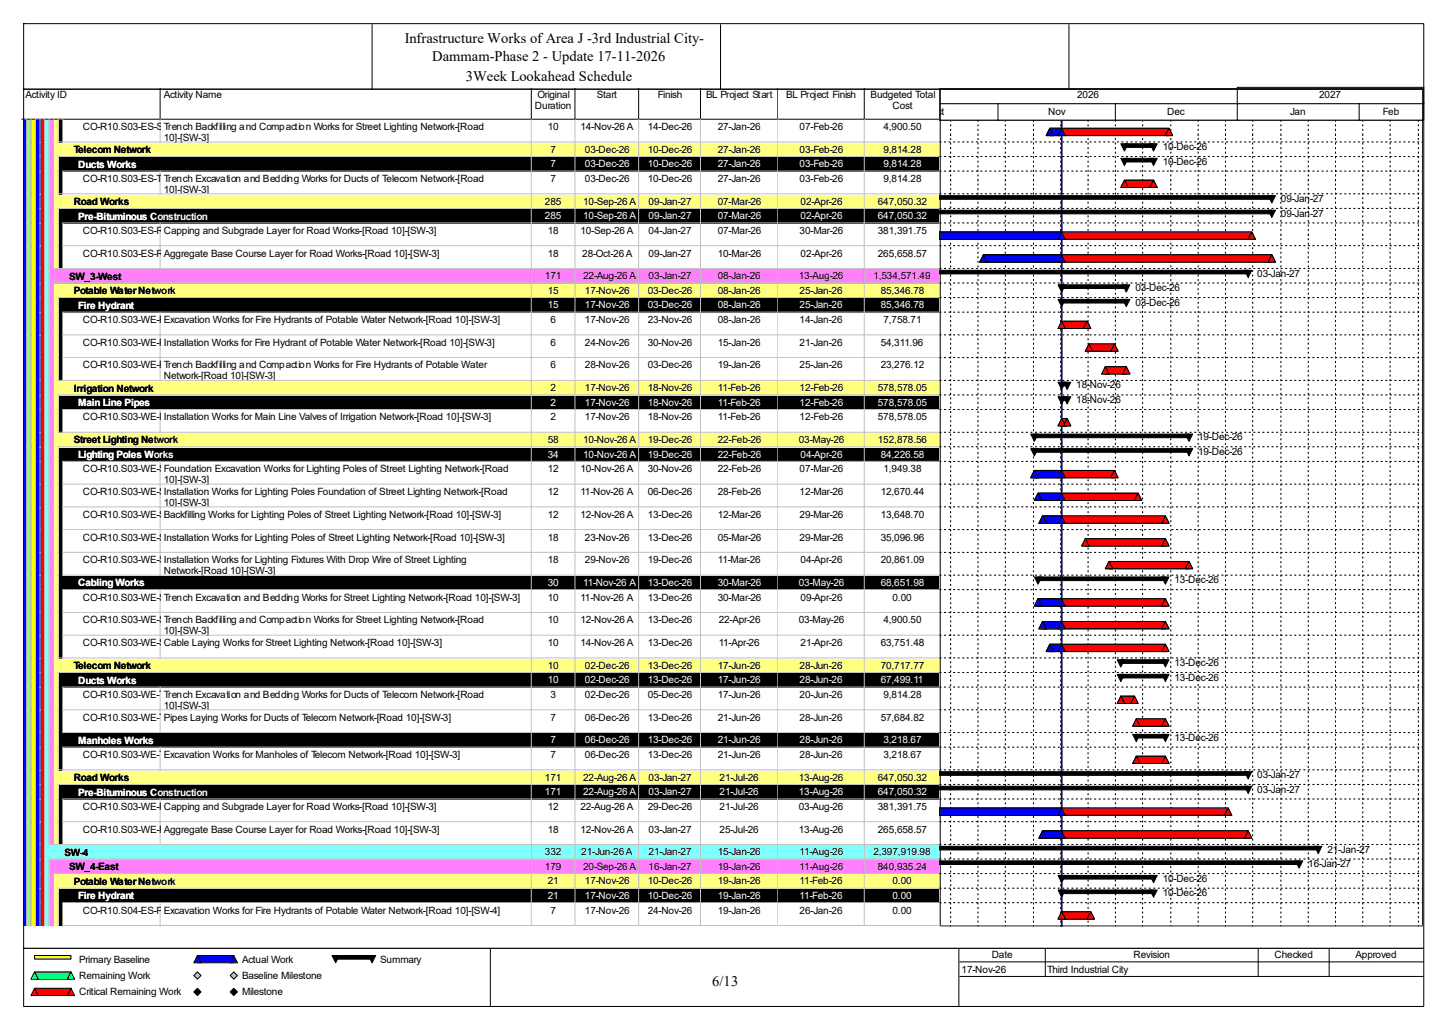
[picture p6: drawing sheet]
<svg xmlns="http://www.w3.org/2000/svg" width="420mm" height="297mm" viewBox="0 0 420 297" stroke-linecap="round" stroke-linejoin="round" font-family="sans-serif">
<defs><g id="words">
<g font-size="4.2">
<text x="117.3" y="12.4">Infrastructure Works of Area J -3rd Industrial City-</text>
<text x="125.3" y="17.7">Dammam-Phase 2 - Update 17-11-2026</text>
<text x="135" y="23.5">3Week Lookahead Schedule</text>
<text x="206.5" y="285.6">6/13</text>
</g>
<g font-size="2.9">
<text x="7.4" y="28.4">Activity ID</text>
<text x="47.5" y="28.4">Activity Name</text>
<text x="155.8" y="28.4">Original</text>
<text x="173" y="28.4">Start</text>
<text x="190.7" y="28.4">Finish</text>
<text x="204.6" y="28.4">BL Project Start</text>
<text x="227.8" y="28.4">BL Project Finish</text>
<text x="252.3" y="28.4">Budgeted Total</text>
<text x="312.2" y="28.4">2026</text>
<text x="382.4" y="28.4">2027</text>
<text x="155.1" y="31.6">Duration</text>
<text x="258.7" y="31.6">Cost</text>
<text x="269.5" y="33.2">Oct</text>
<text x="303.8" y="33.2">Nov</text>
<text x="338.3" y="33.2">Dec</text>
<text x="373.9" y="33.2">Jan</text>
<text x="400.8" y="33.2">Feb</text>
<text x="24" y="37.7">CO-R10.S03-ES-SL-160</text>
<text x="47.5" y="37.7">Trench Backfilling and Compaction Works for Street Lighting Network-[Road</text>
<text x="47.5" y="40.9">10]-[SW-3]</text>
<text x="158.7" y="37.7">10</text>
<text x="168.2" y="37.7">14-Nov-26 A</text>
<text x="187.7" y="37.7">14-Dec-26</text>
<text x="208.1" y="37.7">27-Jan-26</text>
<text x="231.8" y="37.7">07-Feb-26</text>
<text x="256" y="37.7">4,900.50</text>
<text x="21.4" y="44.4">Telecom Network</text>
<text x="159.6" y="44.3">7</text>
<text x="169.5" y="44.3">03-Dec-26</text>
<text x="187.7" y="44.3">10-Dec-26</text>
<text x="208.1" y="44.3">27-Jan-26</text>
<text x="231.8" y="44.3">03-Feb-26</text>
<text x="256" y="44.3">9,814.28</text>
<text x="337" y="43.5">10-Dec-26</text>
<text x="337" y="47.7">10-Dec-26</text>
<text x="24" y="52.7">CO-R10.S03-ES-TE-100</text>
<text x="47.5" y="52.7">Trench Excavation and Bedding Works for Ducts of Telecom Network-[Road</text>
<text x="159.6" y="52.7">7</text>
<text x="169.5" y="52.7">03-Dec-26</text>
<text x="187.7" y="52.7">10-Dec-26</text>
<text x="208.1" y="52.7">27-Jan-26</text>
<text x="231.8" y="52.7">03-Feb-26</text>
<text x="256" y="52.7">9,814.28</text>
<text x="21.4" y="59.4">Road Works</text>
<text x="47.5" y="55.9">10]-[SW-3]</text>
<text x="157.9" y="59.3">285</text>
<text x="169" y="59.3">10-Sep-26 A</text>
<text x="188" y="59.3">09-Jan-27</text>
<text x="208.1" y="59.3">07-Mar-26</text>
<text x="232" y="59.3">02-Apr-26</text>
<text x="254.5" y="59.3">647,050.32</text>
<text x="371.3" y="58.5">09-Jan-27</text>
<text x="371.3" y="62.7">09-Jan-27</text>
<text x="24" y="67.8">CO-R10.S03-ES-RD-100</text>
<text x="47.5" y="67.8">Capping and Subgrade Layer for Road Works-[Road 10]-[SW-3]</text>
<text x="158.7" y="67.8">18</text>
<text x="168.2" y="67.8">10-Sep-26 A</text>
<text x="188" y="67.8">04-Jan-27</text>
<text x="208.1" y="67.8">07-Mar-26</text>
<text x="231.8" y="67.8">30-Mar-26</text>
<text x="254.5" y="67.8">381,391.75</text>
<text x="24" y="74.3">CO-R10.S03-ES-RD-110</text>
<text x="47.5" y="74.3">Aggregate Base Course Layer for Road Works-[Road 10]-[SW-3]</text>
<text x="158.7" y="74.3">18</text>
<text x="168.8" y="74.3">28-Oct-26 A</text>
<text x="188" y="74.3">09-Jan-27</text>
<text x="208.1" y="74.3">10-Mar-26</text>
<text x="232" y="74.3">02-Apr-26</text>
<text x="254.5" y="74.3">265,658.57</text>
<text x="20" y="81">SW_3-West</text>
<text x="157.9" y="80.9">171</text>
<text x="169" y="80.9">22-Aug-26 A</text>
<text x="188" y="80.9">03-Jan-27</text>
<text x="208.1" y="80.9">08-Jan-26</text>
<text x="231.5" y="80.9">13-Aug-26</text>
<text x="253.2" y="80.9">1,534,571.49</text>
<text x="364.4" y="80.1">03-Jan-27</text>
<text x="21.4" y="85.3">Potable Water Network</text>
<text x="158.7" y="85.2">15</text>
<text x="169.5" y="85.2">17-Nov-26</text>
<text x="187.7" y="85.2">03-Dec-26</text>
<text x="208.1" y="85.2">08-Jan-26</text>
<text x="231.8" y="85.2">25-Jan-26</text>
<text x="255.3" y="85.2">85,346.78</text>
<text x="329.1" y="84.4">03-Dec-26</text>
<text x="329.1" y="88.6">03-Dec-26</text>
<text x="24" y="93.6">CO-R10.S03-WE-PW-140</text>
<text x="47.5" y="93.6">Excavation Works for Fire Hydrants of Potable Water Network-[Road 10]-[SW-3]</text>
<text x="159.6" y="93.6">6</text>
<text x="169.5" y="93.6">17-Nov-26</text>
<text x="187.7" y="93.6">23-Nov-26</text>
<text x="208.1" y="93.6">08-Jan-26</text>
<text x="231.8" y="93.6">14-Jan-26</text>
<text x="256" y="93.6">7,758.71</text>
<text x="24" y="100.2">CO-R10.S03-WE-PW-150</text>
<text x="47.5" y="100.2">Installation Works for Fire Hydrant of Potable Water Network-[Road 10]-[SW-3]</text>
<text x="159.6" y="100.2">6</text>
<text x="169.5" y="100.2">24-Nov-26</text>
<text x="187.7" y="100.2">30-Nov-26</text>
<text x="208.1" y="100.2">15-Jan-26</text>
<text x="231.8" y="100.2">21-Jan-26</text>
<text x="255.3" y="100.2">54,311.96</text>
<text x="24" y="106.8">CO-R10.S03-WE-PW-160</text>
<text x="47.5" y="106.8">Trench Backfilling and Compaction Works for Fire Hydrants of Potable Water</text>
<text x="159.6" y="106.8">6</text>
<text x="169.5" y="106.8">28-Nov-26</text>
<text x="187.7" y="106.8">03-Dec-26</text>
<text x="208.1" y="106.8">19-Jan-26</text>
<text x="231.8" y="106.8">25-Jan-26</text>
<text x="255.3" y="106.8">23,276.12</text>
<text x="21.4" y="113.5">Irrigation Network</text>
<text x="47.5" y="109.9">Network-[Road 10]-[SW-3]</text>
<text x="159.6" y="113.4">2</text>
<text x="169.5" y="113.4">17-Nov-26</text>
<text x="187.7" y="113.4">18-Nov-26</text>
<text x="208.1" y="113.4">11-Feb-26</text>
<text x="231.8" y="113.4">12-Feb-26</text>
<text x="254.5" y="113.4">578,578.05</text>
<text x="312" y="112.6">18-Nov-26</text>
<text x="312" y="116.8">18-Nov-26</text>
<text x="24" y="121.8">CO-R10.S03-WE-IR-120</text>
<text x="47.5" y="121.8">Installation Works for Main Line Valves of Irrigation Network-[Road 10]-[SW-3]</text>
<text x="159.6" y="121.8">2</text>
<text x="169.5" y="121.8">17-Nov-26</text>
<text x="187.7" y="121.8">18-Nov-26</text>
<text x="208.1" y="121.8">11-Feb-26</text>
<text x="231.8" y="121.8">12-Feb-26</text>
<text x="254.5" y="121.8">578,578.05</text>
<text x="21.4" y="128.5">Street Lighting Network</text>
<text x="158.7" y="128.4">58</text>
<text x="169" y="128.4">10-Nov-26 A</text>
<text x="187.7" y="128.4">19-Dec-26</text>
<text x="208.1" y="128.4">22-Feb-26</text>
<text x="231.5" y="128.4">03-May-26</text>
<text x="254.5" y="128.4">152,878.56</text>
<text x="347.3" y="127.6">19-Dec-26</text>
<text x="347.3" y="131.8">19-Dec-26</text>
<text x="24" y="136.9">CO-R10.S03-WE-SL-100</text>
<text x="47.5" y="136.9">Foundation Excavation Works for Lighting Poles of Street Lighting Network-[Road</text>
<text x="158.7" y="136.9">12</text>
<text x="168.2" y="136.9">10-Nov-26 A</text>
<text x="187.7" y="136.9">30-Nov-26</text>
<text x="208.1" y="136.9">22-Feb-26</text>
<text x="231.8" y="136.9">07-Mar-26</text>
<text x="256" y="136.9">1,949.38</text>
<text x="24" y="143.4">CO-R10.S03-WE-SL-110</text>
<text x="47.5" y="140">10]-[SW-3]</text>
<text x="47.5" y="143.4">Installation Works for Lighting Poles Foundation of Street Lighting Network-[Road</text>
<text x="158.7" y="143.4">12</text>
<text x="168.2" y="143.4">11-Nov-26 A</text>
<text x="187.7" y="143.4">06-Dec-26</text>
<text x="208.1" y="143.4">28-Feb-26</text>
<text x="231.8" y="143.4">12-Mar-26</text>
<text x="255.3" y="143.4">12,670.44</text>
<text x="47.5" y="146.6">10]-[SW-3]</text>
<text x="24" y="150">CO-R10.S03-WE-SL-210</text>
<text x="47.5" y="150">Backfilling Works for Lighting Poles of Street Lighting Network-[Road 10]-[SW-3]</text>
<text x="158.7" y="150">12</text>
<text x="168.2" y="150">12-Nov-26 A</text>
<text x="187.7" y="150">13-Dec-26</text>
<text x="208.1" y="150">12-Mar-26</text>
<text x="231.8" y="150">29-Mar-26</text>
<text x="255.3" y="150">13,648.70</text>
<text x="24" y="156.6">CO-R10.S03-WE-SL-120</text>
<text x="47.5" y="156.6">Installation Works for Lighting Poles of Street Lighting Network-[Road 10]-[SW-3]</text>
<text x="158.7" y="156.6">18</text>
<text x="169.5" y="156.6">23-Nov-26</text>
<text x="187.7" y="156.6">13-Dec-26</text>
<text x="208.1" y="156.6">05-Mar-26</text>
<text x="231.8" y="156.6">29-Mar-26</text>
<text x="255.3" y="156.6">35,096.96</text>
<text x="24" y="163.2">CO-R10.S03-WE-SL-130</text>
<text x="47.5" y="163.2">Installation Works for Lighting Fixtures With Drop Wire of Street Lighting</text>
<text x="47.5" y="166.4">Network-[Road 10]-[SW-3]</text>
<text x="158.7" y="163.2">18</text>
<text x="169.5" y="163.2">29-Nov-26</text>
<text x="187.7" y="163.2">19-Dec-26</text>
<text x="208.1" y="163.2">11-Mar-26</text>
<text x="232" y="163.2">04-Apr-26</text>
<text x="255.3" y="163.2">20,861.09</text>
<text x="340.4" y="169">13-Dec-26</text>
<text x="24" y="174">CO-R10.S03-WE-SL-140</text>
<text x="47.5" y="174">Trench Excavation and Bedding Works for Street Lighting Network-[Road 10]-[SW-3]</text>
<text x="158.7" y="174">10</text>
<text x="168.2" y="174">11-Nov-26 A</text>
<text x="187.7" y="174">13-Dec-26</text>
<text x="208.1" y="174">30-Mar-26</text>
<text x="232" y="174">09-Apr-26</text>
<text x="258.7" y="174">0.00</text>
<text x="24" y="180.6">CO-R10.S03-WE-SL-160</text>
<text x="47.5" y="180.6">Trench Backfilling and Compaction Works for Street Lighting Network-[Road</text>
<text x="47.5" y="183.8">10]-[SW-3]</text>
<text x="158.7" y="180.6">10</text>
<text x="168.2" y="180.6">12-Nov-26 A</text>
<text x="187.7" y="180.6">13-Dec-26</text>
<text x="208.3" y="180.6">22-Apr-26</text>
<text x="231.5" y="180.6">03-May-26</text>
<text x="256" y="180.6">4,900.50</text>
<text x="24" y="187.2">CO-R10.S03-WE-SL-150</text>
<text x="47.5" y="187.2">Cable Laying Works for Street Lighting Network-[Road 10]-[SW-3]</text>
<text x="158.7" y="187.2">10</text>
<text x="168.2" y="187.2">14-Nov-26 A</text>
<text x="187.7" y="187.2">13-Dec-26</text>
<text x="208.3" y="187.2">11-Apr-26</text>
<text x="232" y="187.2">21-Apr-26</text>
<text x="255.3" y="187.2">63,751.48</text>
<text x="21.4" y="193.9">Telecom Network</text>
<text x="158.7" y="193.8">10</text>
<text x="169.5" y="193.8">02-Dec-26</text>
<text x="187.7" y="193.8">13-Dec-26</text>
<text x="208.1" y="193.8">17-Jun-26</text>
<text x="231.8" y="193.8">28-Jun-26</text>
<text x="255.3" y="193.8">70,717.77</text>
<text x="340.4" y="193">13-Dec-26</text>
<text x="340.4" y="197.2">13-Dec-26</text>
<text x="24" y="202.2">CO-R10.S03-WE-TE-100</text>
<text x="47.5" y="202.2">Trench Excavation and Bedding Works for Ducts of Telecom Network-[Road</text>
<text x="159.6" y="202.2">3</text>
<text x="169.5" y="202.2">02-Dec-26</text>
<text x="187.7" y="202.2">05-Dec-26</text>
<text x="208.1" y="202.2">17-Jun-26</text>
<text x="231.8" y="202.2">20-Jun-26</text>
<text x="256" y="202.2">9,814.28</text>
<text x="24" y="208.8">CO-R10.S03-WE-TE-110</text>
<text x="47.5" y="205.4">10]-[SW-3]</text>
<text x="47.5" y="208.8">Pipes Laying Works for Ducts of Telecom Network-[Road 10]-[SW-3]</text>
<text x="159.6" y="208.8">7</text>
<text x="169.5" y="208.8">06-Dec-26</text>
<text x="187.7" y="208.8">13-Dec-26</text>
<text x="208.1" y="208.8">21-Jun-26</text>
<text x="231.8" y="208.8">28-Jun-26</text>
<text x="255.3" y="208.8">57,684.82</text>
<text x="340.4" y="214.6">13-Dec-26</text>
<text x="24" y="219.6">CO-R10.S03-WE-TE-140</text>
<text x="47.5" y="219.6">Excavation Works for Manholes of Telecom Network-[Road 10]-[SW-3]</text>
<text x="159.6" y="219.6">7</text>
<text x="169.5" y="219.6">06-Dec-26</text>
<text x="187.7" y="219.6">13-Dec-26</text>
<text x="208.1" y="219.6">21-Jun-26</text>
<text x="231.8" y="219.6">28-Jun-26</text>
<text x="256" y="219.6">3,218.67</text>
<text x="21.4" y="226.3">Road Works</text>
<text x="157.9" y="226.2">171</text>
<text x="169" y="226.2">22-Aug-26 A</text>
<text x="188" y="226.2">03-Jan-27</text>
<text x="208.6" y="226.2">21-Jul-26</text>
<text x="231.5" y="226.2">13-Aug-26</text>
<text x="254.5" y="226.2">647,050.32</text>
<text x="364.4" y="225.4">03-Jan-27</text>
<text x="364.4" y="229.7">03-Jan-27</text>
<text x="24" y="234.7">CO-R10.S03-WE-RD-100</text>
<text x="47.5" y="234.7">Capping and Subgrade Layer for Road Works-[Road 10]-[SW-3]</text>
<text x="158.7" y="234.7">12</text>
<text x="168.2" y="234.7">22-Aug-26 A</text>
<text x="187.7" y="234.7">29-Dec-26</text>
<text x="208.6" y="234.7">21-Jul-26</text>
<text x="231.5" y="234.7">03-Aug-26</text>
<text x="254.5" y="234.7">381,391.75</text>
<text x="24" y="241.3">CO-R10.S03-WE-RD-110</text>
<text x="47.5" y="241.3">Aggregate Base Course Layer for Road Works-[Road 10]-[SW-3]</text>
<text x="158.7" y="241.3">18</text>
<text x="168.2" y="241.3">12-Nov-26 A</text>
<text x="188" y="241.3">03-Jan-27</text>
<text x="208.6" y="241.3">25-Jul-26</text>
<text x="231.5" y="241.3">13-Aug-26</text>
<text x="254.5" y="241.3">265,658.57</text>
<text x="18.7" y="247.9">SW-4</text>
<text x="157.9" y="247.9">332</text>
<text x="168.5" y="247.9">21-Jun-26 A</text>
<text x="188" y="247.9">21-Jan-27</text>
<text x="208.1" y="247.9">15-Jan-26</text>
<text x="231.8" y="247.9">11-Aug-26</text>
<text x="253.2" y="247.9">2,397,919.98</text>
<text x="379.2" y="251.3">16-Jan-27</text>
<text x="384.7" y="247.1">21-Jan-27</text>
<text x="20" y="252.2">SW_4-East</text>
<text x="21.4" y="256.4">Potable Water Network</text>
<text x="157.9" y="252.1">179</text>
<text x="158.7" y="256.3">21</text>
<text x="169" y="252.1">20-Sep-26 A</text>
<text x="169.5" y="256.3">17-Nov-26</text>
<text x="187.7" y="256.3">10-Dec-26</text>
<text x="188" y="252.1">16-Jan-27</text>
<text x="208.1" y="252.1">19-Jan-26</text>
<text x="208.1" y="256.3">19-Jan-26</text>
<text x="231.8" y="252.1">11-Aug-26</text>
<text x="231.8" y="256.3">11-Feb-26</text>
<text x="254.5" y="252.1">840,935.24</text>
<text x="258.7" y="256.3">0.00</text>
<text x="337" y="255.5">10-Dec-26</text>
<text x="337" y="259.7">10-Dec-26</text>
<text x="24" y="264.8">CO-R10.S04-ES-PW-140</text>
<text x="47.5" y="264.8">Excavation Works for Fire Hydrants of Potable Water Network-[Road 10]-[SW-4]</text>
<text x="159.6" y="264.8">7</text>
<text x="169.5" y="264.8">17-Nov-26</text>
<text x="187.7" y="264.8">24-Nov-26</text>
<text x="208.1" y="264.8">19-Jan-26</text>
<text x="231.8" y="264.8">26-Jan-26</text>
<text x="258.7" y="264.8">0.00</text>
<text x="22.9" y="279">Primary Baseline</text>
<text x="70.1" y="279">Actual Work</text>
<text x="110.2" y="279">Summary</text>
<text x="278.7" y="281.9">17-Nov-26</text>
<text x="287.4" y="277.7">Date</text>
<text x="303.5" y="281.9">Third Industrial City</text>
<text x="328.5" y="277.7">Revision</text>
<text x="369.4" y="277.7">Checked</text>
<text x="392.9" y="277.7">Approved</text>
<text x="22.9" y="283.7">Remaining Work</text>
<text x="70.1" y="283.7">Baseline Milestone</text>
<text x="22.9" y="288.5">Critical Remaining Work</text>
<text x="70.1" y="288.5">Milestone</text>
</g>
<g font-size="2.9" fill="#fff">
<text x="22.7" y="48.6">Ducts Works</text>
<text x="159.6" y="48.5">7</text>
<text x="169.5" y="48.5">03-Dec-26</text>
<text x="187.7" y="48.5">10-Dec-26</text>
<text x="208.1" y="48.5">27-Jan-26</text>
<text x="231.8" y="48.5">03-Feb-26</text>
<text x="256" y="48.5">9,814.28</text>
<text x="22.7" y="63.6">Pre-Bituminous Construction</text>
<text x="157.9" y="63.5">285</text>
<text x="169" y="63.5">10-Sep-26 A</text>
<text x="188" y="63.5">09-Jan-27</text>
<text x="208.1" y="63.5">07-Mar-26</text>
<text x="232" y="63.5">02-Apr-26</text>
<text x="254.5" y="63.5">647,050.32</text>
<text x="22.7" y="89.5">Fire Hydrant</text>
<text x="158.7" y="89.4">15</text>
<text x="169.5" y="89.4">17-Nov-26</text>
<text x="187.7" y="89.4">03-Dec-26</text>
<text x="208.1" y="89.4">08-Jan-26</text>
<text x="231.8" y="89.4">25-Jan-26</text>
<text x="255.3" y="89.4">85,346.78</text>
<text x="22.7" y="117.7">Main Line Pipes</text>
<text x="159.6" y="117.6">2</text>
<text x="169.5" y="117.6">17-Nov-26</text>
<text x="187.7" y="117.6">18-Nov-26</text>
<text x="208.1" y="117.6">11-Feb-26</text>
<text x="231.8" y="117.6">12-Feb-26</text>
<text x="254.5" y="117.6">578,578.05</text>
<text x="22.7" y="132.7">Lighting Poles Works</text>
<text x="158.7" y="132.6">34</text>
<text x="169" y="132.6">10-Nov-26 A</text>
<text x="187.7" y="132.6">19-Dec-26</text>
<text x="208.1" y="132.6">22-Feb-26</text>
<text x="232" y="132.6">04-Apr-26</text>
<text x="255.3" y="132.6">84,226.58</text>
<text x="22.7" y="169.9">Cabling Works</text>
<text x="158.7" y="169.8">30</text>
<text x="169" y="169.8">11-Nov-26 A</text>
<text x="187.7" y="169.8">13-Dec-26</text>
<text x="208.1" y="169.8">30-Mar-26</text>
<text x="231.5" y="169.8">03-May-26</text>
<text x="255.3" y="169.8">68,651.98</text>
<text x="22.7" y="198.1">Ducts Works</text>
<text x="158.7" y="198">10</text>
<text x="169.5" y="198">02-Dec-26</text>
<text x="187.7" y="198">13-Dec-26</text>
<text x="208.1" y="198">17-Jun-26</text>
<text x="231.8" y="198">28-Jun-26</text>
<text x="255.3" y="198">67,499.11</text>
<text x="22.7" y="215.5">Manholes Works</text>
<text x="159.6" y="215.4">7</text>
<text x="169.5" y="215.4">06-Dec-26</text>
<text x="187.7" y="215.4">13-Dec-26</text>
<text x="208.1" y="215.4">21-Jun-26</text>
<text x="231.8" y="215.4">28-Jun-26</text>
<text x="256" y="215.4">3,218.67</text>
<text x="22.7" y="230.5">Pre-Bituminous Construction</text>
<text x="157.9" y="230.5">171</text>
<text x="169" y="230.5">22-Aug-26 A</text>
<text x="188" y="230.5">03-Jan-27</text>
<text x="208.6" y="230.5">21-Jul-26</text>
<text x="231.5" y="230.5">13-Aug-26</text>
<text x="254.5" y="230.5">647,050.32</text>
<text x="22.7" y="260.6">Fire Hydrant</text>
<text x="158.7" y="260.5">21</text>
<text x="169.5" y="260.5">17-Nov-26</text>
<text x="187.7" y="260.5">10-Dec-26</text>
<text x="208.1" y="260.5">19-Jan-26</text>
<text x="231.8" y="260.5">11-Feb-26</text>
<text x="258.7" y="260.5">0.00</text>
</g>
</g></defs>
<path d="M46.4 25.6v8.9h-40.1" fill="none" stroke="#000" stroke-width=".29"/>
<path d="M46.7 25.6h107.6v9.2h-107.6z" fill="#fff"/>
<path d="M154 25.6v8.9h-107.6" fill="none" stroke="#000" stroke-width=".29"/>
<path d="M154.3 25.6h12.6v9.2h-12.6z" fill="#fff"/>
<path d="M166.7 25.6v8.9h-12.7" fill="none" stroke="#000" stroke-width=".29"/>
<path d="M166.9 25.6h18.5v9.2h-18.5z" fill="#fff"/>
<path d="M185.1 25.6v8.9h-18.4" fill="none" stroke="#000" stroke-width=".29"/>
<path d="M185.4 25.6h17.9v9.2h-17.9z" fill="#fff"/>
<path d="M203 25.6v8.9h-17.9" fill="none" stroke="#000" stroke-width=".29"/>
<path d="M203.3 25.6h22.4v9.2h-22.4z" fill="#fff"/>
<path d="M225.5 25.6v8.9h-22.5" fill="none" stroke="#000" stroke-width=".29"/>
<path d="M225.7 25.6h25.1v9.2h-25.1z" fill="#fff"/>
<path d="M250.5 25.6v8.9h-25" fill="none" stroke="#000" stroke-width=".29"/>
<path d="M250.8 25.6h21.9v9.2h-21.9z" fill="#fff"/>
<path d="M272.4 25.6v8.9h-21.9" fill="none" stroke="#000" stroke-width=".29"/>
<path d="M6.6 34.8h1.3v6.6h-1.3z" fill="#00f"/>
<path d="M7.6 34.5v6.9" fill="none" stroke="#c0c0c0" stroke-width=".29"/>
<path d="M7.9 34.8h1.3v6.6h-1.3z" fill="#80ff80"/>
<path d="M9 34.5v6.9" fill="none" stroke="#c0c0c0" stroke-width=".29"/>
<path d="M9.2 34.8h1.3v6.6h-1.3z" fill="#ff0"/>
<path d="M10.3 34.5v6.9" fill="none" stroke="#c0c0c0" stroke-width=".29"/>
<path d="M10.5 34.8h1.4v6.6h-1.4z" fill="#00f"/>
<path d="M11.6 34.5v6.9" fill="none" stroke="#c0c0c0" stroke-width=".29"/>
<path d="M11.9 34.8h1.3v6.6h-1.3z" fill="#f00"/>
<path d="M12.9 34.5v6.9" fill="none" stroke="#c0c0c0" stroke-width=".29"/>
<path d="M13.2 34.8h1.3v6.6h-1.3z" fill="#80ffff"/>
<path d="M14.2 34.5v6.9" fill="none" stroke="#c0c0c0" stroke-width=".29"/>
<path d="M14.5 34.8h1.3v6.6h-1.3z" fill="#ff80ff"/>
<path d="M15.6 34.5v6.9" fill="none" stroke="#c0c0c0" stroke-width=".29"/>
<path d="M15.8 34.8h1.3v6.6h-1.3z" fill="#ffff80"/>
<path d="M16.9 34.5v6.9M18.2 34.5v6.9M16.9 41.1h1.6" fill="none" stroke="#c0c0c0" stroke-width=".29"/>
<path d="M17.1 34.8h1.4v6.6h-1.4z" fill="#000"/>
<path d="M18.5 34.8h28.2v6.6h-28.2z" fill="#fff"/>
<path d="M46.4 34.5v6.9M18.2 41.1h28.5" fill="none" stroke="#c0c0c0" stroke-width=".29"/>
<path d="M46.7 34.8h107.6v6.6h-107.6z" fill="#fff"/>
<path d="M154 34.5v6.6h-107.3" fill="none" stroke="#c0c0c0" stroke-width=".29"/>
<path d="M154.3 34.8h12.6v6.6h-12.6z" fill="#fff"/>
<path d="M166.7 34.5v6.6h-12.4" fill="none" stroke="#c0c0c0" stroke-width=".29"/>
<path d="M166.9 34.8h18.5v6.6h-18.5z" fill="#fff"/>
<path d="M185.1 34.5v6.6h-18.2" fill="none" stroke="#c0c0c0" stroke-width=".29"/>
<path d="M185.4 34.8h17.9v6.6h-17.9z" fill="#fff"/>
<path d="M203 34.5v6.6h-17.6" fill="none" stroke="#c0c0c0" stroke-width=".29"/>
<path d="M203.3 34.8h22.4v6.6h-22.4z" fill="#fff"/>
<path d="M225.5 34.5v6.6h-22.2" fill="none" stroke="#c0c0c0" stroke-width=".29"/>
<path d="M225.7 34.8h25.1v6.6h-25.1z" fill="#fff"/>
<path d="M250.5 34.5v6.6h-24.8" fill="none" stroke="#c0c0c0" stroke-width=".29"/>
<path d="M250.8 34.8h21.9v6.6h-21.9z" fill="#fff"/>
<path d="M272.4 34.5v6.6h-21.6" fill="none" stroke="#c0c0c0" stroke-width=".29"/>
<path d="M6.6 41.4h1.3v4.2h-1.3z" fill="#00f"/>
<path d="M7.6 41.1v4.5" fill="none" stroke="#c0c0c0" stroke-width=".29"/>
<path d="M7.9 41.4h1.3v4.2h-1.3z" fill="#80ff80"/>
<path d="M9 41.1v4.5" fill="none" stroke="#c0c0c0" stroke-width=".29"/>
<path d="M9.2 41.4h1.3v4.2h-1.3z" fill="#ff0"/>
<path d="M10.3 41.1v4.5" fill="none" stroke="#c0c0c0" stroke-width=".29"/>
<path d="M10.5 41.4h1.4v4.2h-1.4z" fill="#00f"/>
<path d="M11.6 41.1v4.5" fill="none" stroke="#c0c0c0" stroke-width=".29"/>
<path d="M11.9 41.4h1.3v4.2h-1.3z" fill="#f00"/>
<path d="M12.9 41.1v4.5" fill="none" stroke="#c0c0c0" stroke-width=".29"/>
<path d="M13.2 41.4h1.3v4.2h-1.3z" fill="#80ffff"/>
<path d="M14.2 41.1v4.5" fill="none" stroke="#c0c0c0" stroke-width=".29"/>
<path d="M14.5 41.4h1.3v4.2h-1.3z" fill="#ff80ff"/>
<path d="M15.6 41.1v4.5" fill="none" stroke="#c0c0c0" stroke-width=".29"/>
<path d="M15.8 41.4h30.9v4.2h-30.9z" fill="#ffff80"/>
<path d="M16.9 45.4h29.8" fill="none" stroke="#c0c0c0" stroke-width=".29"/>
<path d="M46.7 41.4h107.6v4.2h-107.6z" fill="#ffff80"/>
<path d="M154 41.1v4.3h-107.3" fill="none" stroke="#c0c0c0" stroke-width=".29"/>
<path d="M154.3 41.4h12.6v4.2h-12.6z" fill="#ffff80"/>
<path d="M166.7 41.1v4.3h-12.4" fill="none" stroke="#c0c0c0" stroke-width=".29"/>
<path d="M166.9 41.4h18.5v4.2h-18.5z" fill="#ffff80"/>
<path d="M185.1 41.1v4.3h-18.2" fill="none" stroke="#c0c0c0" stroke-width=".29"/>
<path d="M185.4 41.4h17.9v4.2h-17.9z" fill="#ffff80"/>
<path d="M203 41.1v4.3h-17.6" fill="none" stroke="#c0c0c0" stroke-width=".29"/>
<path d="M203.3 41.4h22.4v4.2h-22.4z" fill="#ffff80"/>
<path d="M225.5 41.1v4.3h-22.2" fill="none" stroke="#c0c0c0" stroke-width=".29"/>
<path d="M225.7 41.4h25.1v4.2h-25.1z" fill="#ffff80"/>
<path d="M250.5 41.1v4.3h-24.8" fill="none" stroke="#c0c0c0" stroke-width=".29"/>
<path d="M250.8 41.4h21.9v4.2h-21.9z" fill="#ffff80"/>
<path d="M272.4 41.1v4.3h-21.6" fill="none" stroke="#c0c0c0" stroke-width=".29"/>
<path d="M6.6 45.6h1.3v4.2h-1.3z" fill="#00f"/>
<path d="M7.6 45.4v4.4" fill="none" stroke="#c0c0c0" stroke-width=".29"/>
<path d="M7.9 45.6h1.3v4.2h-1.3z" fill="#80ff80"/>
<path d="M9 45.4v4.4" fill="none" stroke="#c0c0c0" stroke-width=".29"/>
<path d="M9.2 45.6h1.3v4.2h-1.3z" fill="#ff0"/>
<path d="M10.3 45.4v4.4" fill="none" stroke="#c0c0c0" stroke-width=".29"/>
<path d="M10.5 45.6h1.4v4.2h-1.4z" fill="#00f"/>
<path d="M11.6 45.4v4.4" fill="none" stroke="#c0c0c0" stroke-width=".29"/>
<path d="M11.9 45.6h1.3v4.2h-1.3z" fill="#f00"/>
<path d="M12.9 45.4v4.4" fill="none" stroke="#c0c0c0" stroke-width=".29"/>
<path d="M13.2 45.6h1.3v4.2h-1.3z" fill="#80ffff"/>
<path d="M14.2 45.4v4.4" fill="none" stroke="#c0c0c0" stroke-width=".29"/>
<path d="M14.5 45.6h1.3v4.2h-1.3z" fill="#ff80ff"/>
<path d="M15.6 45.4v4.4" fill="none" stroke="#c0c0c0" stroke-width=".29"/>
<path d="M15.8 45.6h1.3v4.2h-1.3z" fill="#ffff80"/>
<path d="M16.9 45.4v4.4M154 45.4v4.2h-135.8M166.7 45.4v4.2h-12.4M185.1 45.4v4.2h-18.2M203 45.4v4.2h-17.6M225.5 45.4v4.2h-22.2M250.5 45.4v4.2h-24.8M272.4 45.4v4.2h-21.6" fill="none" stroke="#c0c0c0" stroke-width=".29"/>
<path d="M17.1 45.6h29.6v4.2h-29.6zM46.7 45.6h107.6v4.2h-107.6zM154.3 45.6h12.6v4.2h-12.6zM166.9 45.6h18.5v4.2h-18.5zM185.4 45.6h17.9v4.2h-17.9zM203.3 45.6h22.4v4.2h-22.4zM225.7 45.6h25.1v4.2h-25.1zM250.8 45.6h21.9v4.2h-21.9z" fill="#000"/>
<path d="M6.6 49.8h1.3v6.6h-1.3z" fill="#00f"/>
<path d="M7.6 49.6v6.8" fill="none" stroke="#c0c0c0" stroke-width=".29"/>
<path d="M7.9 49.8h1.3v6.6h-1.3z" fill="#80ff80"/>
<path d="M9 49.6v6.8" fill="none" stroke="#c0c0c0" stroke-width=".29"/>
<path d="M9.2 49.8h1.3v6.6h-1.3z" fill="#ff0"/>
<path d="M10.3 49.6v6.8" fill="none" stroke="#c0c0c0" stroke-width=".29"/>
<path d="M10.5 49.8h1.4v6.6h-1.4z" fill="#00f"/>
<path d="M11.6 49.6v6.8" fill="none" stroke="#c0c0c0" stroke-width=".29"/>
<path d="M11.9 49.8h1.3v6.6h-1.3z" fill="#f00"/>
<path d="M12.9 49.6v6.8" fill="none" stroke="#c0c0c0" stroke-width=".29"/>
<path d="M13.2 49.8h1.3v6.6h-1.3z" fill="#80ffff"/>
<path d="M14.2 49.6v6.8" fill="none" stroke="#c0c0c0" stroke-width=".29"/>
<path d="M14.5 49.8h1.3v6.6h-1.3z" fill="#ff80ff"/>
<path d="M15.6 49.6v6.8" fill="none" stroke="#c0c0c0" stroke-width=".29"/>
<path d="M15.8 49.8h1.3v6.6h-1.3z" fill="#ffff80"/>
<path d="M16.9 49.6v6.8M16.9 56.2h1.6M18.2 49.6v6.8" fill="none" stroke="#c0c0c0" stroke-width=".29"/>
<path d="M17.1 49.8h1.4v6.6h-1.4z" fill="#000"/>
<path d="M18.5 49.8h28.2v6.6h-28.2z" fill="#fff"/>
<path d="M18.2 56.2h28.5M46.4 49.6v6.8" fill="none" stroke="#c0c0c0" stroke-width=".29"/>
<path d="M46.7 49.8h107.6v6.6h-107.6z" fill="#fff"/>
<path d="M154 49.6v6.6h-107.3" fill="none" stroke="#c0c0c0" stroke-width=".29"/>
<path d="M154.3 49.8h12.6v6.6h-12.6z" fill="#fff"/>
<path d="M166.7 49.6v6.6h-12.4" fill="none" stroke="#c0c0c0" stroke-width=".29"/>
<path d="M166.9 49.8h18.5v6.6h-18.5z" fill="#fff"/>
<path d="M185.1 49.6v6.6h-18.2" fill="none" stroke="#c0c0c0" stroke-width=".29"/>
<path d="M185.4 49.8h17.9v6.6h-17.9z" fill="#fff"/>
<path d="M203 49.6v6.6h-17.6" fill="none" stroke="#c0c0c0" stroke-width=".29"/>
<path d="M203.3 49.8h22.4v6.6h-22.4z" fill="#fff"/>
<path d="M225.5 49.6v6.6h-22.2" fill="none" stroke="#c0c0c0" stroke-width=".29"/>
<path d="M225.7 49.8h25.1v6.6h-25.1z" fill="#fff"/>
<path d="M250.5 49.6v6.6h-24.8" fill="none" stroke="#c0c0c0" stroke-width=".29"/>
<path d="M250.8 49.8h21.9v6.6h-21.9z" fill="#fff"/>
<path d="M272.4 49.6v6.6h-21.6" fill="none" stroke="#c0c0c0" stroke-width=".29"/>
<path d="M6.6 56.4h1.3v4.3h-1.3z" fill="#00f"/>
<path d="M7.6 56.2v4.4" fill="none" stroke="#c0c0c0" stroke-width=".29"/>
<path d="M7.9 56.4h1.3v4.3h-1.3z" fill="#80ff80"/>
<path d="M9 56.2v4.4" fill="none" stroke="#c0c0c0" stroke-width=".29"/>
<path d="M9.2 56.4h1.3v4.3h-1.3z" fill="#ff0"/>
<path d="M10.3 56.2v4.4" fill="none" stroke="#c0c0c0" stroke-width=".29"/>
<path d="M10.5 56.4h1.4v4.3h-1.4z" fill="#00f"/>
<path d="M11.6 56.2v4.4" fill="none" stroke="#c0c0c0" stroke-width=".29"/>
<path d="M11.9 56.4h1.3v4.3h-1.3z" fill="#f00"/>
<path d="M12.9 56.2v4.4" fill="none" stroke="#c0c0c0" stroke-width=".29"/>
<path d="M13.2 56.4h1.3v4.3h-1.3z" fill="#80ffff"/>
<path d="M14.2 56.2v4.4" fill="none" stroke="#c0c0c0" stroke-width=".29"/>
<path d="M14.5 56.4h1.3v4.3h-1.3z" fill="#ff80ff"/>
<path d="M15.6 56.2v4.4" fill="none" stroke="#c0c0c0" stroke-width=".29"/>
<path d="M15.8 56.4h30.9v4.3h-30.9z" fill="#ffff80"/>
<path d="M16.9 60.4h29.8" fill="none" stroke="#c0c0c0" stroke-width=".29"/>
<path d="M46.7 56.4h107.6v4.3h-107.6z" fill="#ffff80"/>
<path d="M154 56.2v4.2h-107.3" fill="none" stroke="#c0c0c0" stroke-width=".29"/>
<path d="M154.3 56.4h12.6v4.3h-12.6z" fill="#ffff80"/>
<path d="M166.7 56.2v4.2h-12.4" fill="none" stroke="#c0c0c0" stroke-width=".29"/>
<path d="M166.9 56.4h18.5v4.3h-18.5z" fill="#ffff80"/>
<path d="M185.1 56.2v4.2h-18.2" fill="none" stroke="#c0c0c0" stroke-width=".29"/>
<path d="M185.4 56.4h17.9v4.3h-17.9z" fill="#ffff80"/>
<path d="M203 56.2v4.2h-17.6" fill="none" stroke="#c0c0c0" stroke-width=".29"/>
<path d="M203.3 56.4h22.4v4.3h-22.4z" fill="#ffff80"/>
<path d="M225.5 56.2v4.2h-22.2" fill="none" stroke="#c0c0c0" stroke-width=".29"/>
<path d="M225.7 56.4h25.1v4.3h-25.1z" fill="#ffff80"/>
<path d="M250.5 56.2v4.2h-24.8" fill="none" stroke="#c0c0c0" stroke-width=".29"/>
<path d="M250.8 56.4h21.9v4.3h-21.9z" fill="#ffff80"/>
<path d="M272.4 56.2v4.2h-21.6" fill="none" stroke="#c0c0c0" stroke-width=".29"/>
<path d="M6.6 60.7h1.3v4.2h-1.3z" fill="#00f"/>
<path d="M7.6 60.4v4.5" fill="none" stroke="#c0c0c0" stroke-width=".29"/>
<path d="M7.9 60.7h1.3v4.2h-1.3z" fill="#80ff80"/>
<path d="M9 60.4v4.5" fill="none" stroke="#c0c0c0" stroke-width=".29"/>
<path d="M9.2 60.7h1.3v4.2h-1.3z" fill="#ff0"/>
<path d="M10.3 60.4v4.5" fill="none" stroke="#c0c0c0" stroke-width=".29"/>
<path d="M10.5 60.7h1.4v4.2h-1.4z" fill="#00f"/>
<path d="M11.6 60.4v4.5" fill="none" stroke="#c0c0c0" stroke-width=".29"/>
<path d="M11.9 60.7h1.3v4.2h-1.3z" fill="#f00"/>
<path d="M12.9 60.4v4.5" fill="none" stroke="#c0c0c0" stroke-width=".29"/>
<path d="M13.2 60.7h1.3v4.2h-1.3z" fill="#80ffff"/>
<path d="M14.2 60.4v4.5" fill="none" stroke="#c0c0c0" stroke-width=".29"/>
<path d="M14.5 60.7h1.3v4.2h-1.3z" fill="#ff80ff"/>
<path d="M15.6 60.4v4.5" fill="none" stroke="#c0c0c0" stroke-width=".29"/>
<path d="M15.8 60.7h1.3v4.2h-1.3z" fill="#ffff80"/>
<path d="M16.9 60.4v4.5M154 60.4v4.2h-135.8M166.7 60.4v4.2h-12.4M185.1 60.4v4.2h-18.2M203 60.4v4.2h-17.6M225.5 60.4v4.2h-22.2M250.5 60.4v4.2h-24.8M272.4 60.4v4.2h-21.6" fill="none" stroke="#c0c0c0" stroke-width=".29"/>
<path d="M17.1 60.7h29.6v4.2h-29.6zM46.7 60.7h107.6v4.2h-107.6zM154.3 60.7h12.6v4.2h-12.6zM166.9 60.7h18.5v4.2h-18.5zM185.4 60.7h17.9v4.2h-17.9zM203.3 60.7h22.4v4.2h-22.4zM225.7 60.7h25.1v4.2h-25.1zM250.8 60.7h21.9v4.2h-21.9z" fill="#000"/>
<path d="M6.6 64.9h1.3v6.6h-1.3z" fill="#00f"/>
<path d="M7.6 64.6v6.9" fill="none" stroke="#c0c0c0" stroke-width=".29"/>
<path d="M7.9 64.9h1.3v6.6h-1.3z" fill="#80ff80"/>
<path d="M9 64.6v6.9" fill="none" stroke="#c0c0c0" stroke-width=".29"/>
<path d="M9.2 64.9h1.3v6.6h-1.3z" fill="#ff0"/>
<path d="M10.3 64.6v6.9" fill="none" stroke="#c0c0c0" stroke-width=".29"/>
<path d="M10.5 64.9h1.4v6.6h-1.4z" fill="#00f"/>
<path d="M11.6 64.6v6.9" fill="none" stroke="#c0c0c0" stroke-width=".29"/>
<path d="M11.9 64.9h1.3v6.6h-1.3z" fill="#f00"/>
<path d="M12.9 64.6v6.9" fill="none" stroke="#c0c0c0" stroke-width=".29"/>
<path d="M13.2 64.9h1.3v6.6h-1.3z" fill="#80ffff"/>
<path d="M14.2 64.6v6.9" fill="none" stroke="#c0c0c0" stroke-width=".29"/>
<path d="M14.5 64.9h1.3v6.6h-1.3z" fill="#ff80ff"/>
<path d="M15.6 64.6v6.9" fill="none" stroke="#c0c0c0" stroke-width=".29"/>
<path d="M15.8 64.9h1.3v6.6h-1.3z" fill="#ffff80"/>
<path d="M16.9 64.6v6.9M18.2 64.6v6.9" fill="none" stroke="#c0c0c0" stroke-width=".29"/>
<path d="M17.1 64.9h1.4v6.6h-1.4z" fill="#000"/>
<path d="M18.5 64.9h28.2v6.6h-28.2z" fill="#fff"/>
<path d="M18.2 71.2h28.5M46.4 64.6v6.9" fill="none" stroke="#c0c0c0" stroke-width=".29"/>
<path d="M46.7 64.9h107.6v6.6h-107.6z" fill="#fff"/>
<path d="M154 64.6v6.6h-107.3" fill="none" stroke="#c0c0c0" stroke-width=".29"/>
<path d="M154.3 64.9h12.6v6.6h-12.6z" fill="#fff"/>
<path d="M166.7 64.6v6.6h-12.4" fill="none" stroke="#c0c0c0" stroke-width=".29"/>
<path d="M166.9 64.9h18.5v6.6h-18.5z" fill="#fff"/>
<path d="M185.1 64.6v6.6h-18.2" fill="none" stroke="#c0c0c0" stroke-width=".29"/>
<path d="M185.4 64.9h17.9v6.6h-17.9z" fill="#fff"/>
<path d="M203 64.6v6.6h-17.6" fill="none" stroke="#c0c0c0" stroke-width=".29"/>
<path d="M203.3 64.9h22.4v6.6h-22.4z" fill="#fff"/>
<path d="M225.5 64.6v6.6h-22.2" fill="none" stroke="#c0c0c0" stroke-width=".29"/>
<path d="M225.7 64.9h25.1v6.6h-25.1z" fill="#fff"/>
<path d="M250.5 64.6v6.6h-24.8" fill="none" stroke="#c0c0c0" stroke-width=".29"/>
<path d="M250.8 64.9h21.9v6.6h-21.9z" fill="#fff"/>
<path d="M272.4 64.6v6.6h-21.6" fill="none" stroke="#c0c0c0" stroke-width=".29"/>
<path d="M6.6 71.5h1.3v6.6h-1.3z" fill="#00f"/>
<path d="M7.6 71.2v6.9" fill="none" stroke="#c0c0c0" stroke-width=".29"/>
<path d="M7.9 71.5h1.3v6.6h-1.3z" fill="#80ff80"/>
<path d="M9 71.2v6.9" fill="none" stroke="#c0c0c0" stroke-width=".29"/>
<path d="M9.2 71.5h1.3v6.6h-1.3z" fill="#ff0"/>
<path d="M10.3 71.2v6.9" fill="none" stroke="#c0c0c0" stroke-width=".29"/>
<path d="M10.5 71.5h1.4v6.6h-1.4z" fill="#00f"/>
<path d="M11.6 71.2v6.9" fill="none" stroke="#c0c0c0" stroke-width=".29"/>
<path d="M11.9 71.5h1.3v6.6h-1.3z" fill="#f00"/>
<path d="M12.9 71.2v6.9" fill="none" stroke="#c0c0c0" stroke-width=".29"/>
<path d="M13.2 71.5h1.3v6.6h-1.3z" fill="#80ffff"/>
<path d="M14.2 71.2v6.9" fill="none" stroke="#c0c0c0" stroke-width=".29"/>
<path d="M14.5 71.5h1.3v6.6h-1.3z" fill="#ff80ff"/>
<path d="M15.6 71.2v6.9" fill="none" stroke="#c0c0c0" stroke-width=".29"/>
<path d="M15.8 71.5h1.3v6.6h-1.3z" fill="#ffff80"/>
<path d="M15.6 77.8h2.9M16.9 71.2v6.9M18.2 71.2v6.9" fill="none" stroke="#c0c0c0" stroke-width=".29"/>
<path d="M17.1 71.5h1.4v6.6h-1.4z" fill="#000"/>
<path d="M18.5 71.5h28.2v6.6h-28.2z" fill="#fff"/>
<path d="M18.2 77.8h28.5M46.4 71.2v6.9" fill="none" stroke="#c0c0c0" stroke-width=".29"/>
<path d="M46.7 71.5h107.6v6.6h-107.6z" fill="#fff"/>
<path d="M154 71.2v6.6h-107.3" fill="none" stroke="#c0c0c0" stroke-width=".29"/>
<path d="M154.3 71.5h12.6v6.6h-12.6z" fill="#fff"/>
<path d="M166.7 71.2v6.6h-12.4" fill="none" stroke="#c0c0c0" stroke-width=".29"/>
<path d="M166.9 71.5h18.5v6.6h-18.5z" fill="#fff"/>
<path d="M185.1 71.2v6.6h-18.2" fill="none" stroke="#c0c0c0" stroke-width=".29"/>
<path d="M185.4 71.5h17.9v6.6h-17.9z" fill="#fff"/>
<path d="M203 71.2v6.6h-17.6" fill="none" stroke="#c0c0c0" stroke-width=".29"/>
<path d="M203.3 71.5h22.4v6.6h-22.4z" fill="#fff"/>
<path d="M225.5 71.2v6.6h-22.2" fill="none" stroke="#c0c0c0" stroke-width=".29"/>
<path d="M225.7 71.5h25.1v6.6h-25.1z" fill="#fff"/>
<path d="M250.5 71.2v6.6h-24.8" fill="none" stroke="#c0c0c0" stroke-width=".29"/>
<path d="M250.8 71.5h21.9v6.6h-21.9z" fill="#fff"/>
<path d="M272.4 71.2v6.6h-21.6" fill="none" stroke="#c0c0c0" stroke-width=".29"/>
<path d="M6.6 78.1h1.3v4.2h-1.3z" fill="#00f"/>
<path d="M7.6 77.8v4.5" fill="none" stroke="#c0c0c0" stroke-width=".29"/>
<path d="M7.9 78.1h1.3v4.2h-1.3z" fill="#80ff80"/>
<path d="M9 77.8v4.5" fill="none" stroke="#c0c0c0" stroke-width=".29"/>
<path d="M9.2 78.1h1.3v4.2h-1.3z" fill="#ff0"/>
<path d="M10.3 77.8v4.5" fill="none" stroke="#c0c0c0" stroke-width=".29"/>
<path d="M10.5 78.1h1.4v4.2h-1.4z" fill="#00f"/>
<path d="M11.6 77.8v4.5" fill="none" stroke="#c0c0c0" stroke-width=".29"/>
<path d="M11.9 78.1h1.3v4.2h-1.3z" fill="#f00"/>
<path d="M12.9 77.8v4.5" fill="none" stroke="#c0c0c0" stroke-width=".29"/>
<path d="M13.2 78.1h1.3v4.2h-1.3z" fill="#80ffff"/>
<path d="M14.2 77.8v4.5" fill="none" stroke="#c0c0c0" stroke-width=".29"/>
<path d="M14.5 78.1h32.2v4.2h-32.2z" fill="#ff80ff"/>
<path d="M15.6 82h31.1" fill="none" stroke="#c0c0c0" stroke-width=".29"/>
<path d="M46.7 78.1h107.6v4.2h-107.6z" fill="#ff80ff"/>
<path d="M154 77.8v4.2h-107.3" fill="none" stroke="#c0c0c0" stroke-width=".29"/>
<path d="M154.3 78.1h12.6v4.2h-12.6z" fill="#ff80ff"/>
<path d="M166.7 77.8v4.2h-12.4" fill="none" stroke="#c0c0c0" stroke-width=".29"/>
<path d="M166.9 78.1h18.5v4.2h-18.5z" fill="#ff80ff"/>
<path d="M185.1 77.8v4.2h-18.2" fill="none" stroke="#c0c0c0" stroke-width=".29"/>
<path d="M185.4 78.1h17.9v4.2h-17.9z" fill="#ff80ff"/>
<path d="M203 77.8v4.2h-17.6" fill="none" stroke="#c0c0c0" stroke-width=".29"/>
<path d="M203.3 78.1h22.4v4.2h-22.4z" fill="#ff80ff"/>
<path d="M225.5 77.8v4.2h-22.2" fill="none" stroke="#c0c0c0" stroke-width=".29"/>
<path d="M225.7 78.1h25.1v4.2h-25.1z" fill="#ff80ff"/>
<path d="M250.5 77.8v4.2h-24.8" fill="none" stroke="#c0c0c0" stroke-width=".29"/>
<path d="M250.8 78.1h21.9v4.2h-21.9z" fill="#ff80ff"/>
<path d="M272.4 77.8v4.2h-21.6" fill="none" stroke="#c0c0c0" stroke-width=".29"/>
<path d="M6.6 82.3h1.3v4.2h-1.3z" fill="#00f"/>
<path d="M7.6 82v4.5" fill="none" stroke="#c0c0c0" stroke-width=".29"/>
<path d="M7.9 82.3h1.3v4.2h-1.3z" fill="#80ff80"/>
<path d="M9 82v4.5" fill="none" stroke="#c0c0c0" stroke-width=".29"/>
<path d="M9.2 82.3h1.3v4.2h-1.3z" fill="#ff0"/>
<path d="M10.3 82v4.5" fill="none" stroke="#c0c0c0" stroke-width=".29"/>
<path d="M10.5 82.3h1.4v4.2h-1.4z" fill="#00f"/>
<path d="M11.6 82v4.5" fill="none" stroke="#c0c0c0" stroke-width=".29"/>
<path d="M11.9 82.3h1.3v4.2h-1.3z" fill="#f00"/>
<path d="M12.9 82v4.5" fill="none" stroke="#c0c0c0" stroke-width=".29"/>
<path d="M13.2 82.3h1.3v4.2h-1.3z" fill="#80ffff"/>
<path d="M14.2 82v4.5" fill="none" stroke="#c0c0c0" stroke-width=".29"/>
<path d="M14.5 82.3h1.3v4.2h-1.3z" fill="#ff80ff"/>
<path d="M15.6 82v4.5" fill="none" stroke="#c0c0c0" stroke-width=".29"/>
<path d="M15.8 82.3h30.9v4.2h-30.9z" fill="#ffff80"/>
<path d="M16.9 86.2h29.8" fill="none" stroke="#c0c0c0" stroke-width=".29"/>
<path d="M46.7 82.3h107.6v4.2h-107.6z" fill="#ffff80"/>
<path d="M154 82v4.2h-107.3" fill="none" stroke="#c0c0c0" stroke-width=".29"/>
<path d="M154.3 82.3h12.6v4.2h-12.6z" fill="#ffff80"/>
<path d="M166.7 82v4.2h-12.4" fill="none" stroke="#c0c0c0" stroke-width=".29"/>
<path d="M166.9 82.3h18.5v4.2h-18.5z" fill="#ffff80"/>
<path d="M185.1 82v4.2h-18.2" fill="none" stroke="#c0c0c0" stroke-width=".29"/>
<path d="M185.4 82.3h17.9v4.2h-17.9z" fill="#ffff80"/>
<path d="M203 82v4.2h-17.6" fill="none" stroke="#c0c0c0" stroke-width=".29"/>
<path d="M203.3 82.3h22.4v4.2h-22.4z" fill="#ffff80"/>
<path d="M225.5 82v4.2h-22.2" fill="none" stroke="#c0c0c0" stroke-width=".29"/>
<path d="M225.7 82.3h25.1v4.2h-25.1z" fill="#ffff80"/>
<path d="M250.5 82v4.2h-24.8" fill="none" stroke="#c0c0c0" stroke-width=".29"/>
<path d="M250.8 82.3h21.9v4.2h-21.9z" fill="#ffff80"/>
<path d="M272.4 82v4.2h-21.6" fill="none" stroke="#c0c0c0" stroke-width=".29"/>
<path d="M6.6 86.5h1.3v4.2h-1.3z" fill="#00f"/>
<path d="M7.6 86.2v4.5" fill="none" stroke="#c0c0c0" stroke-width=".29"/>
<path d="M7.9 86.5h1.3v4.2h-1.3z" fill="#80ff80"/>
<path d="M9 86.2v4.5" fill="none" stroke="#c0c0c0" stroke-width=".29"/>
<path d="M9.2 86.5h1.3v4.2h-1.3z" fill="#ff0"/>
<path d="M10.3 86.2v4.5" fill="none" stroke="#c0c0c0" stroke-width=".29"/>
<path d="M10.5 86.5h1.4v4.2h-1.4z" fill="#00f"/>
<path d="M11.6 86.2v4.5" fill="none" stroke="#c0c0c0" stroke-width=".29"/>
<path d="M11.9 86.5h1.3v4.2h-1.3z" fill="#f00"/>
<path d="M12.9 86.2v4.5" fill="none" stroke="#c0c0c0" stroke-width=".29"/>
<path d="M13.2 86.5h1.3v4.2h-1.3z" fill="#80ffff"/>
<path d="M14.2 86.2v4.5" fill="none" stroke="#c0c0c0" stroke-width=".29"/>
<path d="M14.5 86.5h1.3v4.2h-1.3z" fill="#ff80ff"/>
<path d="M15.6 86.2v4.5" fill="none" stroke="#c0c0c0" stroke-width=".29"/>
<path d="M15.8 86.5h1.3v4.2h-1.3z" fill="#ffff80"/>
<path d="M16.9 86.2v4.5M154 86.2v4.2h-135.8M166.7 86.2v4.2h-12.4M185.1 86.2v4.2h-18.2M203 86.2v4.2h-17.6M225.5 86.2v4.2h-22.2M250.5 86.2v4.2h-24.8M272.4 86.2v4.2h-21.6" fill="none" stroke="#c0c0c0" stroke-width=".29"/>
<path d="M17.1 86.5h29.6v4.2h-29.6zM46.7 86.5h107.6v4.2h-107.6zM154.3 86.5h12.6v4.2h-12.6zM166.9 86.5h18.5v4.2h-18.5zM185.4 86.5h17.9v4.2h-17.9zM203.3 86.5h22.4v4.2h-22.4zM225.7 86.5h25.1v4.2h-25.1zM250.8 86.5h21.9v4.2h-21.9z" fill="#000"/>
<path d="M6.6 90.7h1.3v6.6h-1.3z" fill="#00f"/>
<path d="M7.6 90.4v6.9" fill="none" stroke="#c0c0c0" stroke-width=".29"/>
<path d="M7.9 90.7h1.3v6.6h-1.3z" fill="#80ff80"/>
<path d="M9 90.4v6.9" fill="none" stroke="#c0c0c0" stroke-width=".29"/>
<path d="M9.2 90.7h1.3v6.6h-1.3z" fill="#ff0"/>
<path d="M10.3 90.4v6.9" fill="none" stroke="#c0c0c0" stroke-width=".29"/>
<path d="M10.5 90.7h1.4v6.6h-1.4z" fill="#00f"/>
<path d="M11.6 90.4v6.9" fill="none" stroke="#c0c0c0" stroke-width=".29"/>
<path d="M11.9 90.7h1.3v6.6h-1.3z" fill="#f00"/>
<path d="M12.9 90.4v6.9" fill="none" stroke="#c0c0c0" stroke-width=".29"/>
<path d="M13.2 90.7h1.3v6.6h-1.3z" fill="#80ffff"/>
<path d="M14.2 90.4v6.9" fill="none" stroke="#c0c0c0" stroke-width=".29"/>
<path d="M14.5 90.7h1.3v6.6h-1.3z" fill="#ff80ff"/>
<path d="M15.6 90.4v6.9" fill="none" stroke="#c0c0c0" stroke-width=".29"/>
<path d="M15.8 90.7h1.3v6.6h-1.3z" fill="#ffff80"/>
<path d="M16.9 90.4v6.9M18.2 90.4v6.9" fill="none" stroke="#c0c0c0" stroke-width=".29"/>
<path d="M17.1 90.7h1.4v6.6h-1.4z" fill="#000"/>
<path d="M18.5 90.7h28.2v6.6h-28.2z" fill="#fff"/>
<path d="M18.2 97h28.5M46.4 90.4v6.9" fill="none" stroke="#c0c0c0" stroke-width=".29"/>
<path d="M46.7 90.7h107.6v6.6h-107.6z" fill="#fff"/>
<path d="M154 90.4v6.6h-107.3" fill="none" stroke="#c0c0c0" stroke-width=".29"/>
<path d="M154.3 90.7h12.6v6.6h-12.6z" fill="#fff"/>
<path d="M166.7 90.4v6.6h-12.4" fill="none" stroke="#c0c0c0" stroke-width=".29"/>
<path d="M166.9 90.7h18.5v6.6h-18.5z" fill="#fff"/>
<path d="M185.1 90.4v6.6h-18.2" fill="none" stroke="#c0c0c0" stroke-width=".29"/>
<path d="M185.4 90.7h17.9v6.6h-17.9z" fill="#fff"/>
<path d="M203 90.4v6.6h-17.6" fill="none" stroke="#c0c0c0" stroke-width=".29"/>
<path d="M203.3 90.7h22.4v6.6h-22.4z" fill="#fff"/>
<path d="M225.5 90.4v6.6h-22.2" fill="none" stroke="#c0c0c0" stroke-width=".29"/>
<path d="M225.7 90.7h25.1v6.6h-25.1z" fill="#fff"/>
<path d="M250.5 90.4v6.6h-24.8" fill="none" stroke="#c0c0c0" stroke-width=".29"/>
<path d="M250.8 90.7h21.9v6.6h-21.9z" fill="#fff"/>
<path d="M272.4 90.4v6.6h-21.6" fill="none" stroke="#c0c0c0" stroke-width=".29"/>
<path d="M6.6 97.3h1.3v6.6h-1.3z" fill="#00f"/>
<path d="M7.6 97v6.9" fill="none" stroke="#c0c0c0" stroke-width=".29"/>
<path d="M7.9 97.3h1.3v6.6h-1.3z" fill="#80ff80"/>
<path d="M9 97v6.9" fill="none" stroke="#c0c0c0" stroke-width=".29"/>
<path d="M9.2 97.3h1.3v6.6h-1.3z" fill="#ff0"/>
<path d="M10.3 97v6.9" fill="none" stroke="#c0c0c0" stroke-width=".29"/>
<path d="M10.5 97.3h1.4v6.6h-1.4z" fill="#00f"/>
<path d="M11.6 97v6.9" fill="none" stroke="#c0c0c0" stroke-width=".29"/>
<path d="M11.9 97.3h1.3v6.6h-1.3z" fill="#f00"/>
<path d="M12.9 97v6.9" fill="none" stroke="#c0c0c0" stroke-width=".29"/>
<path d="M13.2 97.3h1.3v6.6h-1.3z" fill="#80ffff"/>
<path d="M14.2 97v6.9" fill="none" stroke="#c0c0c0" stroke-width=".29"/>
<path d="M14.5 97.3h1.3v6.6h-1.3z" fill="#ff80ff"/>
<path d="M15.6 97v6.9" fill="none" stroke="#c0c0c0" stroke-width=".29"/>
<path d="M15.8 97.3h1.3v6.6h-1.3z" fill="#ffff80"/>
<path d="M16.9 97v6.9M18.2 97v6.9" fill="none" stroke="#c0c0c0" stroke-width=".29"/>
<path d="M17.1 97.3h1.4v6.6h-1.4z" fill="#000"/>
<path d="M18.5 97.3h28.2v6.6h-28.2z" fill="#fff"/>
<path d="M46.4 97v6.9M18.2 103.6h28.5" fill="none" stroke="#c0c0c0" stroke-width=".29"/>
<path d="M46.7 97.3h107.6v6.6h-107.6z" fill="#fff"/>
<path d="M154 97v6.6h-107.3" fill="none" stroke="#c0c0c0" stroke-width=".29"/>
<path d="M154.3 97.3h12.6v6.6h-12.6z" fill="#fff"/>
<path d="M166.7 97v6.6h-12.4" fill="none" stroke="#c0c0c0" stroke-width=".29"/>
<path d="M166.9 97.3h18.5v6.6h-18.5z" fill="#fff"/>
<path d="M185.1 97v6.6h-18.2" fill="none" stroke="#c0c0c0" stroke-width=".29"/>
<path d="M185.4 97.3h17.9v6.6h-17.9z" fill="#fff"/>
<path d="M203 97v6.6h-17.6" fill="none" stroke="#c0c0c0" stroke-width=".29"/>
<path d="M203.3 97.3h22.4v6.6h-22.4z" fill="#fff"/>
<path d="M225.5 97v6.6h-22.2" fill="none" stroke="#c0c0c0" stroke-width=".29"/>
<path d="M225.7 97.3h25.1v6.6h-25.1z" fill="#fff"/>
<path d="M250.5 97v6.6h-24.8" fill="none" stroke="#c0c0c0" stroke-width=".29"/>
<path d="M250.8 97.3h21.9v6.6h-21.9z" fill="#fff"/>
<path d="M272.4 97v6.6h-21.6" fill="none" stroke="#c0c0c0" stroke-width=".29"/>
<path d="M6.6 103.9h1.3v6.6h-1.3z" fill="#00f"/>
<path d="M7.6 103.6v6.9" fill="none" stroke="#c0c0c0" stroke-width=".29"/>
<path d="M7.9 103.9h1.3v6.6h-1.3z" fill="#80ff80"/>
<path d="M9 103.6v6.9" fill="none" stroke="#c0c0c0" stroke-width=".29"/>
<path d="M9.2 103.9h1.3v6.6h-1.3z" fill="#ff0"/>
<path d="M10.3 103.6v6.9" fill="none" stroke="#c0c0c0" stroke-width=".29"/>
<path d="M10.5 103.9h1.4v6.6h-1.4z" fill="#00f"/>
<path d="M11.6 103.6v6.9" fill="none" stroke="#c0c0c0" stroke-width=".29"/>
<path d="M11.9 103.9h1.3v6.6h-1.3z" fill="#f00"/>
<path d="M12.9 103.6v6.9" fill="none" stroke="#c0c0c0" stroke-width=".29"/>
<path d="M13.2 103.9h1.3v6.6h-1.3z" fill="#80ffff"/>
<path d="M14.2 103.6v6.9" fill="none" stroke="#c0c0c0" stroke-width=".29"/>
<path d="M14.5 103.9h1.3v6.6h-1.3z" fill="#ff80ff"/>
<path d="M15.6 103.6v6.9" fill="none" stroke="#c0c0c0" stroke-width=".29"/>
<path d="M15.8 103.9h1.3v6.6h-1.3z" fill="#ffff80"/>
<path d="M16.9 103.6v6.9M16.9 110.2h1.6M18.2 103.6v6.9" fill="none" stroke="#c0c0c0" stroke-width=".29"/>
<path d="M17.1 103.9h1.4v6.6h-1.4z" fill="#000"/>
<path d="M18.5 103.9h28.2v6.6h-28.2z" fill="#fff"/>
<path d="M18.2 110.2h28.5M46.4 103.6v6.9" fill="none" stroke="#c0c0c0" stroke-width=".29"/>
<path d="M46.7 103.9h107.6v6.6h-107.6z" fill="#fff"/>
<path d="M154 103.6v6.6h-107.3" fill="none" stroke="#c0c0c0" stroke-width=".29"/>
<path d="M154.3 103.9h12.6v6.6h-12.6z" fill="#fff"/>
<path d="M166.7 103.6v6.6h-12.4" fill="none" stroke="#c0c0c0" stroke-width=".29"/>
<path d="M166.9 103.9h18.5v6.6h-18.5z" fill="#fff"/>
<path d="M185.1 103.6v6.6h-18.2" fill="none" stroke="#c0c0c0" stroke-width=".29"/>
<path d="M185.4 103.9h17.9v6.6h-17.9z" fill="#fff"/>
<path d="M203 103.6v6.6h-17.6" fill="none" stroke="#c0c0c0" stroke-width=".29"/>
<path d="M203.3 103.9h22.4v6.6h-22.4z" fill="#fff"/>
<path d="M225.5 103.6v6.6h-22.2" fill="none" stroke="#c0c0c0" stroke-width=".29"/>
<path d="M225.7 103.9h25.1v6.6h-25.1z" fill="#fff"/>
<path d="M250.5 103.6v6.6h-24.8" fill="none" stroke="#c0c0c0" stroke-width=".29"/>
<path d="M250.8 103.9h21.9v6.6h-21.9z" fill="#fff"/>
<path d="M272.4 103.6v6.6h-21.6" fill="none" stroke="#c0c0c0" stroke-width=".29"/>
<path d="M6.6 110.5h1.3v4.2h-1.3z" fill="#00f"/>
<path d="M7.6 110.2v4.5" fill="none" stroke="#c0c0c0" stroke-width=".29"/>
<path d="M7.9 110.5h1.3v4.2h-1.3z" fill="#80ff80"/>
<path d="M9 110.2v4.5" fill="none" stroke="#c0c0c0" stroke-width=".29"/>
<path d="M9.2 110.5h1.3v4.2h-1.3z" fill="#ff0"/>
<path d="M10.3 110.2v4.5" fill="none" stroke="#c0c0c0" stroke-width=".29"/>
<path d="M10.5 110.5h1.4v4.2h-1.4z" fill="#00f"/>
<path d="M11.6 110.2v4.5" fill="none" stroke="#c0c0c0" stroke-width=".29"/>
<path d="M11.9 110.5h1.3v4.2h-1.3z" fill="#f00"/>
<path d="M12.9 110.2v4.5" fill="none" stroke="#c0c0c0" stroke-width=".29"/>
<path d="M13.2 110.5h1.3v4.2h-1.3z" fill="#80ffff"/>
<path d="M14.2 110.2v4.5" fill="none" stroke="#c0c0c0" stroke-width=".29"/>
<path d="M14.5 110.5h1.3v4.2h-1.3z" fill="#ff80ff"/>
<path d="M15.6 110.2v4.5" fill="none" stroke="#c0c0c0" stroke-width=".29"/>
<path d="M15.8 110.5h30.9v4.2h-30.9z" fill="#ffff80"/>
<path d="M16.9 114.4h29.8" fill="none" stroke="#c0c0c0" stroke-width=".29"/>
<path d="M46.7 110.5h107.6v4.2h-107.6z" fill="#ffff80"/>
<path d="M154 110.2v4.2h-107.3" fill="none" stroke="#c0c0c0" stroke-width=".29"/>
<path d="M154.3 110.5h12.6v4.2h-12.6z" fill="#ffff80"/>
<path d="M166.7 110.2v4.2h-12.4" fill="none" stroke="#c0c0c0" stroke-width=".29"/>
<path d="M166.9 110.5h18.5v4.2h-18.5z" fill="#ffff80"/>
<path d="M185.1 110.2v4.2h-18.2" fill="none" stroke="#c0c0c0" stroke-width=".29"/>
<path d="M185.4 110.5h17.9v4.2h-17.9z" fill="#ffff80"/>
<path d="M203 110.2v4.2h-17.6" fill="none" stroke="#c0c0c0" stroke-width=".29"/>
<path d="M203.3 110.5h22.4v4.2h-22.4z" fill="#ffff80"/>
<path d="M225.5 110.2v4.2h-22.2" fill="none" stroke="#c0c0c0" stroke-width=".29"/>
<path d="M225.7 110.5h25.1v4.2h-25.1z" fill="#ffff80"/>
<path d="M250.5 110.2v4.2h-24.8" fill="none" stroke="#c0c0c0" stroke-width=".29"/>
<path d="M250.8 110.5h21.9v4.2h-21.9z" fill="#ffff80"/>
<path d="M272.4 110.2v4.2h-21.6" fill="none" stroke="#c0c0c0" stroke-width=".29"/>
<path d="M6.6 114.7h1.3v4.2h-1.3z" fill="#00f"/>
<path d="M7.6 114.4v4.5" fill="none" stroke="#c0c0c0" stroke-width=".29"/>
<path d="M7.9 114.7h1.3v4.2h-1.3z" fill="#80ff80"/>
<path d="M9 114.4v4.5" fill="none" stroke="#c0c0c0" stroke-width=".29"/>
<path d="M9.2 114.7h1.3v4.2h-1.3z" fill="#ff0"/>
<path d="M10.3 114.4v4.5" fill="none" stroke="#c0c0c0" stroke-width=".29"/>
<path d="M10.5 114.7h1.4v4.2h-1.4z" fill="#00f"/>
<path d="M11.6 114.4v4.5" fill="none" stroke="#c0c0c0" stroke-width=".29"/>
<path d="M11.9 114.7h1.3v4.2h-1.3z" fill="#f00"/>
<path d="M12.9 114.4v4.5" fill="none" stroke="#c0c0c0" stroke-width=".29"/>
<path d="M13.2 114.7h1.3v4.2h-1.3z" fill="#80ffff"/>
<path d="M14.2 114.4v4.5" fill="none" stroke="#c0c0c0" stroke-width=".29"/>
<path d="M14.5 114.7h1.3v4.2h-1.3z" fill="#ff80ff"/>
<path d="M15.6 114.4v4.5" fill="none" stroke="#c0c0c0" stroke-width=".29"/>
<path d="M15.8 114.7h1.3v4.2h-1.3z" fill="#ffff80"/>
<path d="M16.9 114.4v4.5M154 114.4v4.3h-135.8M166.7 114.4v4.3h-12.4M185.1 114.4v4.3h-18.2M203 114.4v4.3h-17.6M225.5 114.4v4.3h-22.2M250.5 114.4v4.3h-24.8M272.4 114.4v4.3h-21.6" fill="none" stroke="#c0c0c0" stroke-width=".29"/>
<path d="M17.1 114.7h29.6v4.2h-29.6zM46.7 114.7h107.6v4.2h-107.6zM154.3 114.7h12.6v4.2h-12.6zM166.9 114.7h18.5v4.2h-18.5zM185.4 114.7h17.9v4.2h-17.9zM203.3 114.7h22.4v4.2h-22.4zM225.7 114.7h25.1v4.2h-25.1zM250.8 114.7h21.9v4.2h-21.9z" fill="#000"/>
<path d="M6.6 118.9h1.3v6.6h-1.3z" fill="#00f"/>
<path d="M7.6 118.7v6.8" fill="none" stroke="#c0c0c0" stroke-width=".29"/>
<path d="M7.9 118.9h1.3v6.6h-1.3z" fill="#80ff80"/>
<path d="M9 118.7v6.8" fill="none" stroke="#c0c0c0" stroke-width=".29"/>
<path d="M9.2 118.9h1.3v6.6h-1.3z" fill="#ff0"/>
<path d="M10.3 118.7v6.8" fill="none" stroke="#c0c0c0" stroke-width=".29"/>
<path d="M10.5 118.9h1.4v6.6h-1.4z" fill="#00f"/>
<path d="M11.6 118.7v6.8" fill="none" stroke="#c0c0c0" stroke-width=".29"/>
<path d="M11.9 118.9h1.3v6.6h-1.3z" fill="#f00"/>
<path d="M12.9 118.7v6.8" fill="none" stroke="#c0c0c0" stroke-width=".29"/>
<path d="M13.2 118.9h1.3v6.6h-1.3z" fill="#80ffff"/>
<path d="M14.2 118.7v6.8" fill="none" stroke="#c0c0c0" stroke-width=".29"/>
<path d="M14.5 118.9h1.3v6.6h-1.3z" fill="#ff80ff"/>
<path d="M15.6 118.7v6.8" fill="none" stroke="#c0c0c0" stroke-width=".29"/>
<path d="M15.8 118.9h1.3v6.6h-1.3z" fill="#ffff80"/>
<path d="M16.9 118.7v6.8M18.2 118.7v6.8M16.9 125.3h1.6" fill="none" stroke="#c0c0c0" stroke-width=".29"/>
<path d="M17.1 118.9h1.4v6.6h-1.4z" fill="#000"/>
<path d="M18.5 118.9h28.2v6.6h-28.2z" fill="#fff"/>
<path d="M46.4 118.7v6.8M18.2 125.3h28.5" fill="none" stroke="#c0c0c0" stroke-width=".29"/>
<path d="M46.7 118.9h107.6v6.6h-107.6z" fill="#fff"/>
<path d="M154 118.7v6.6h-107.3" fill="none" stroke="#c0c0c0" stroke-width=".29"/>
<path d="M154.3 118.9h12.6v6.6h-12.6z" fill="#fff"/>
<path d="M166.7 118.7v6.6h-12.4" fill="none" stroke="#c0c0c0" stroke-width=".29"/>
<path d="M166.9 118.9h18.5v6.6h-18.5z" fill="#fff"/>
<path d="M185.1 118.7v6.6h-18.2" fill="none" stroke="#c0c0c0" stroke-width=".29"/>
<path d="M185.4 118.9h17.9v6.6h-17.9z" fill="#fff"/>
<path d="M203 118.7v6.6h-17.6" fill="none" stroke="#c0c0c0" stroke-width=".29"/>
<path d="M203.3 118.9h22.4v6.6h-22.4z" fill="#fff"/>
<path d="M225.5 118.7v6.6h-22.2" fill="none" stroke="#c0c0c0" stroke-width=".29"/>
<path d="M225.7 118.9h25.1v6.6h-25.1z" fill="#fff"/>
<path d="M250.5 118.7v6.6h-24.8" fill="none" stroke="#c0c0c0" stroke-width=".29"/>
<path d="M250.8 118.9h21.9v6.6h-21.9z" fill="#fff"/>
<path d="M272.4 118.7v6.6h-21.6" fill="none" stroke="#c0c0c0" stroke-width=".29"/>
<path d="M6.6 125.5h1.3v4.3h-1.3z" fill="#00f"/>
<path d="M7.6 125.3v4.4" fill="none" stroke="#c0c0c0" stroke-width=".29"/>
<path d="M7.9 125.5h1.3v4.3h-1.3z" fill="#80ff80"/>
<path d="M9 125.3v4.4" fill="none" stroke="#c0c0c0" stroke-width=".29"/>
<path d="M9.2 125.5h1.3v4.3h-1.3z" fill="#ff0"/>
<path d="M10.3 125.3v4.4" fill="none" stroke="#c0c0c0" stroke-width=".29"/>
<path d="M10.5 125.5h1.4v4.3h-1.4z" fill="#00f"/>
<path d="M11.6 125.3v4.4" fill="none" stroke="#c0c0c0" stroke-width=".29"/>
<path d="M11.9 125.5h1.3v4.3h-1.3z" fill="#f00"/>
<path d="M12.9 125.3v4.4" fill="none" stroke="#c0c0c0" stroke-width=".29"/>
<path d="M13.2 125.5h1.3v4.3h-1.3z" fill="#80ffff"/>
<path d="M14.2 125.3v4.4" fill="none" stroke="#c0c0c0" stroke-width=".29"/>
<path d="M14.5 125.5h1.3v4.3h-1.3z" fill="#ff80ff"/>
<path d="M15.6 125.3v4.4" fill="none" stroke="#c0c0c0" stroke-width=".29"/>
<path d="M15.8 125.5h30.9v4.3h-30.9z" fill="#ffff80"/>
<path d="M16.9 129.5h29.8" fill="none" stroke="#c0c0c0" stroke-width=".29"/>
<path d="M46.7 125.5h107.6v4.3h-107.6z" fill="#ffff80"/>
<path d="M154 125.3v4.2h-107.3" fill="none" stroke="#c0c0c0" stroke-width=".29"/>
<path d="M154.3 125.5h12.6v4.3h-12.6z" fill="#ffff80"/>
<path d="M166.7 125.3v4.2h-12.4" fill="none" stroke="#c0c0c0" stroke-width=".29"/>
<path d="M166.9 125.5h18.5v4.3h-18.5z" fill="#ffff80"/>
<path d="M185.1 125.3v4.2h-18.2" fill="none" stroke="#c0c0c0" stroke-width=".29"/>
<path d="M185.4 125.5h17.9v4.3h-17.9z" fill="#ffff80"/>
<path d="M203 125.3v4.2h-17.6" fill="none" stroke="#c0c0c0" stroke-width=".29"/>
<path d="M203.3 125.5h22.4v4.3h-22.4z" fill="#ffff80"/>
<path d="M225.5 125.3v4.2h-22.2" fill="none" stroke="#c0c0c0" stroke-width=".29"/>
<path d="M225.7 125.5h25.1v4.3h-25.1z" fill="#ffff80"/>
<path d="M250.5 125.3v4.2h-24.8" fill="none" stroke="#c0c0c0" stroke-width=".29"/>
<path d="M250.8 125.5h21.9v4.3h-21.9z" fill="#ffff80"/>
<path d="M272.4 125.3v4.2h-21.6" fill="none" stroke="#c0c0c0" stroke-width=".29"/>
<path d="M6.6 129.8h1.3v4.1h-1.3z" fill="#00f"/>
<path d="M7.6 129.5v4.5" fill="none" stroke="#c0c0c0" stroke-width=".29"/>
<path d="M7.9 129.8h1.3v4.1h-1.3z" fill="#80ff80"/>
<path d="M9 129.5v4.5" fill="none" stroke="#c0c0c0" stroke-width=".29"/>
<path d="M9.2 129.8h1.3v4.1h-1.3z" fill="#ff0"/>
<path d="M10.3 129.5v4.5" fill="none" stroke="#c0c0c0" stroke-width=".29"/>
<path d="M10.5 129.8h1.4v4.1h-1.4z" fill="#00f"/>
<path d="M11.6 129.5v4.5" fill="none" stroke="#c0c0c0" stroke-width=".29"/>
<path d="M11.9 129.8h1.3v4.1h-1.3z" fill="#f00"/>
<path d="M12.9 129.5v4.5" fill="none" stroke="#c0c0c0" stroke-width=".29"/>
<path d="M13.2 129.8h1.3v4.1h-1.3z" fill="#80ffff"/>
<path d="M14.2 129.5v4.5" fill="none" stroke="#c0c0c0" stroke-width=".29"/>
<path d="M14.5 129.8h1.3v4.1h-1.3z" fill="#ff80ff"/>
<path d="M15.6 129.5v4.5" fill="none" stroke="#c0c0c0" stroke-width=".29"/>
<path d="M15.8 129.8h1.3v4.1h-1.3z" fill="#ffff80"/>
<path d="M16.9 129.5v4.5M154 129.5v4.2h-135.8M166.7 129.5v4.2h-12.4M185.1 129.5v4.2h-18.2M203 129.5v4.2h-17.6M225.5 129.5v4.2h-22.2M250.5 129.5v4.2h-24.8M272.4 129.5v4.2h-21.6" fill="none" stroke="#c0c0c0" stroke-width=".29"/>
<path d="M17.1 129.8h29.6v4.1h-29.6zM46.7 129.8h107.6v4.1h-107.6zM154.3 129.8h12.6v4.1h-12.6zM166.9 129.8h18.5v4.1h-18.5zM185.4 129.8h17.9v4.1h-17.9zM203.3 129.8h22.4v4.1h-22.4zM225.7 129.8h25.1v4.1h-25.1zM250.8 129.8h21.9v4.1h-21.9z" fill="#000"/>
<path d="M6.6 133.9h1.3v6.6h-1.3z" fill="#00f"/>
<path d="M7.6 133.7v6.8" fill="none" stroke="#c0c0c0" stroke-width=".29"/>
<path d="M7.9 133.9h1.3v6.6h-1.3z" fill="#80ff80"/>
<path d="M9 133.7v6.8" fill="none" stroke="#c0c0c0" stroke-width=".29"/>
<path d="M9.2 133.9h1.3v6.6h-1.3z" fill="#ff0"/>
<path d="M10.3 133.7v6.8" fill="none" stroke="#c0c0c0" stroke-width=".29"/>
<path d="M10.5 133.9h1.4v6.6h-1.4z" fill="#00f"/>
<path d="M11.6 133.7v6.8" fill="none" stroke="#c0c0c0" stroke-width=".29"/>
<path d="M11.9 133.9h1.3v6.6h-1.3z" fill="#f00"/>
<path d="M12.9 133.7v6.8" fill="none" stroke="#c0c0c0" stroke-width=".29"/>
<path d="M13.2 133.9h1.3v6.6h-1.3z" fill="#80ffff"/>
<path d="M14.2 133.7v6.8" fill="none" stroke="#c0c0c0" stroke-width=".29"/>
<path d="M14.5 133.9h1.3v6.6h-1.3z" fill="#ff80ff"/>
<path d="M15.6 133.7v6.8" fill="none" stroke="#c0c0c0" stroke-width=".29"/>
<path d="M15.8 133.9h1.3v6.6h-1.3z" fill="#ffff80"/>
<path d="M16.9 133.7v6.8M18.2 133.7v6.8" fill="none" stroke="#c0c0c0" stroke-width=".29"/>
<path d="M17.1 133.9h1.4v6.6h-1.4z" fill="#000"/>
<path d="M18.5 133.9h28.2v6.6h-28.2z" fill="#fff"/>
<path d="M46.4 133.7v6.8M18.2 140.3h28.5" fill="none" stroke="#c0c0c0" stroke-width=".29"/>
<path d="M46.7 133.9h107.6v6.6h-107.6z" fill="#fff"/>
<path d="M154 133.7v6.6h-107.3" fill="none" stroke="#c0c0c0" stroke-width=".29"/>
<path d="M154.3 133.9h12.6v6.6h-12.6z" fill="#fff"/>
<path d="M166.7 133.7v6.6h-12.4" fill="none" stroke="#c0c0c0" stroke-width=".29"/>
<path d="M166.9 133.9h18.5v6.6h-18.5z" fill="#fff"/>
<path d="M185.1 133.7v6.6h-18.2" fill="none" stroke="#c0c0c0" stroke-width=".29"/>
<path d="M185.4 133.9h17.9v6.6h-17.9z" fill="#fff"/>
<path d="M203 133.7v6.6h-17.6" fill="none" stroke="#c0c0c0" stroke-width=".29"/>
<path d="M203.3 133.9h22.4v6.6h-22.4z" fill="#fff"/>
<path d="M225.5 133.7v6.6h-22.2" fill="none" stroke="#c0c0c0" stroke-width=".29"/>
<path d="M225.7 133.9h25.1v6.6h-25.1z" fill="#fff"/>
<path d="M250.5 133.7v6.6h-24.8" fill="none" stroke="#c0c0c0" stroke-width=".29"/>
<path d="M250.8 133.9h21.9v6.6h-21.9z" fill="#fff"/>
<path d="M272.4 133.7v6.6h-21.6" fill="none" stroke="#c0c0c0" stroke-width=".29"/>
<path d="M6.6 140.5h1.3v6.7h-1.3z" fill="#00f"/>
<path d="M7.6 140.3v6.8" fill="none" stroke="#c0c0c0" stroke-width=".29"/>
<path d="M7.9 140.5h1.3v6.7h-1.3z" fill="#80ff80"/>
<path d="M9 140.3v6.8" fill="none" stroke="#c0c0c0" stroke-width=".29"/>
<path d="M9.2 140.5h1.3v6.7h-1.3z" fill="#ff0"/>
<path d="M10.3 140.3v6.8" fill="none" stroke="#c0c0c0" stroke-width=".29"/>
<path d="M10.5 140.5h1.4v6.7h-1.4z" fill="#00f"/>
<path d="M11.6 140.3v6.8" fill="none" stroke="#c0c0c0" stroke-width=".29"/>
<path d="M11.9 140.5h1.3v6.7h-1.3z" fill="#f00"/>
<path d="M12.9 140.3v6.8" fill="none" stroke="#c0c0c0" stroke-width=".29"/>
<path d="M13.2 140.5h1.3v6.7h-1.3z" fill="#80ffff"/>
<path d="M14.2 140.3v6.8" fill="none" stroke="#c0c0c0" stroke-width=".29"/>
<path d="M14.5 140.5h1.3v6.7h-1.3z" fill="#ff80ff"/>
<path d="M15.6 140.3v6.8" fill="none" stroke="#c0c0c0" stroke-width=".29"/>
<path d="M15.8 140.5h1.3v6.7h-1.3z" fill="#ffff80"/>
<path d="M16.9 140.3v6.8M18.2 140.3v6.8" fill="none" stroke="#c0c0c0" stroke-width=".29"/>
<path d="M17.1 140.5h1.4v6.7h-1.4z" fill="#000"/>
<path d="M18.5 140.5h28.2v6.7h-28.2z" fill="#fff"/>
<path d="M18.2 146.9h28.5M46.4 140.3v6.8" fill="none" stroke="#c0c0c0" stroke-width=".29"/>
<path d="M46.7 140.5h107.6v6.7h-107.6z" fill="#fff"/>
<path d="M154 140.3v6.6h-107.3" fill="none" stroke="#c0c0c0" stroke-width=".29"/>
<path d="M154.3 140.5h12.6v6.7h-12.6z" fill="#fff"/>
<path d="M166.7 140.3v6.6h-12.4" fill="none" stroke="#c0c0c0" stroke-width=".29"/>
<path d="M166.9 140.5h18.5v6.7h-18.5z" fill="#fff"/>
<path d="M185.1 140.3v6.6h-18.2" fill="none" stroke="#c0c0c0" stroke-width=".29"/>
<path d="M185.4 140.5h17.9v6.7h-17.9z" fill="#fff"/>
<path d="M203 140.3v6.6h-17.6" fill="none" stroke="#c0c0c0" stroke-width=".29"/>
<path d="M203.3 140.5h22.4v6.7h-22.4z" fill="#fff"/>
<path d="M225.5 140.3v6.6h-22.2" fill="none" stroke="#c0c0c0" stroke-width=".29"/>
<path d="M225.7 140.5h25.1v6.7h-25.1z" fill="#fff"/>
<path d="M250.5 140.3v6.6h-24.8" fill="none" stroke="#c0c0c0" stroke-width=".29"/>
<path d="M250.8 140.5h21.9v6.7h-21.9z" fill="#fff"/>
<path d="M272.4 140.3v6.6h-21.6" fill="none" stroke="#c0c0c0" stroke-width=".29"/>
<path d="M6.6 147.2h1.3v6.5h-1.3z" fill="#00f"/>
<path d="M7.6 146.9v6.8" fill="none" stroke="#c0c0c0" stroke-width=".29"/>
<path d="M7.9 147.2h1.3v6.5h-1.3z" fill="#80ff80"/>
<path d="M9 146.9v6.8" fill="none" stroke="#c0c0c0" stroke-width=".29"/>
<path d="M9.2 147.2h1.3v6.5h-1.3z" fill="#ff0"/>
<path d="M10.3 146.9v6.8" fill="none" stroke="#c0c0c0" stroke-width=".29"/>
<path d="M10.5 147.2h1.4v6.5h-1.4z" fill="#00f"/>
<path d="M11.6 146.9v6.8" fill="none" stroke="#c0c0c0" stroke-width=".29"/>
<path d="M11.9 147.2h1.3v6.5h-1.3z" fill="#f00"/>
<path d="M12.9 146.9v6.8" fill="none" stroke="#c0c0c0" stroke-width=".29"/>
<path d="M13.2 147.2h1.3v6.5h-1.3z" fill="#80ffff"/>
<path d="M14.2 146.9v6.8" fill="none" stroke="#c0c0c0" stroke-width=".29"/>
<path d="M14.5 147.2h1.3v6.5h-1.3z" fill="#ff80ff"/>
<path d="M15.6 146.9v6.8" fill="none" stroke="#c0c0c0" stroke-width=".29"/>
<path d="M15.8 147.2h1.3v6.5h-1.3z" fill="#ffff80"/>
<path d="M16.9 146.9v6.8M18.2 146.9v6.8" fill="none" stroke="#c0c0c0" stroke-width=".29"/>
<path d="M17.1 147.2h1.4v6.5h-1.4z" fill="#000"/>
<path d="M18.5 147.2h28.2v6.5h-28.2z" fill="#fff"/>
<path d="M18.2 153.5h28.5M46.4 146.9v6.8" fill="none" stroke="#c0c0c0" stroke-width=".29"/>
<path d="M46.7 147.2h107.6v6.5h-107.6z" fill="#fff"/>
<path d="M154 146.9v6.6h-107.3" fill="none" stroke="#c0c0c0" stroke-width=".29"/>
<path d="M154.3 147.2h12.6v6.5h-12.6z" fill="#fff"/>
<path d="M166.7 146.9v6.6h-12.4" fill="none" stroke="#c0c0c0" stroke-width=".29"/>
<path d="M166.9 147.2h18.5v6.5h-18.5z" fill="#fff"/>
<path d="M185.1 146.9v6.6h-18.2" fill="none" stroke="#c0c0c0" stroke-width=".29"/>
<path d="M185.4 147.2h17.9v6.5h-17.9z" fill="#fff"/>
<path d="M203 146.9v6.6h-17.6" fill="none" stroke="#c0c0c0" stroke-width=".29"/>
<path d="M203.3 147.2h22.4v6.5h-22.4z" fill="#fff"/>
<path d="M225.5 146.9v6.6h-22.2" fill="none" stroke="#c0c0c0" stroke-width=".29"/>
<path d="M225.7 147.2h25.1v6.5h-25.1z" fill="#fff"/>
<path d="M250.5 146.9v6.6h-24.8" fill="none" stroke="#c0c0c0" stroke-width=".29"/>
<path d="M250.8 147.2h21.9v6.5h-21.9z" fill="#fff"/>
<path d="M272.4 146.9v6.6h-21.6" fill="none" stroke="#c0c0c0" stroke-width=".29"/>
<path d="M6.6 153.7h1.3v6.6h-1.3z" fill="#00f"/>
<path d="M7.6 153.5v6.8" fill="none" stroke="#c0c0c0" stroke-width=".29"/>
<path d="M7.9 153.7h1.3v6.6h-1.3z" fill="#80ff80"/>
<path d="M9 153.5v6.8" fill="none" stroke="#c0c0c0" stroke-width=".29"/>
<path d="M9.2 153.7h1.3v6.6h-1.3z" fill="#ff0"/>
<path d="M10.3 153.5v6.8" fill="none" stroke="#c0c0c0" stroke-width=".29"/>
<path d="M10.5 153.7h1.4v6.6h-1.4z" fill="#00f"/>
<path d="M11.6 153.5v6.8" fill="none" stroke="#c0c0c0" stroke-width=".29"/>
<path d="M11.9 153.7h1.3v6.6h-1.3z" fill="#f00"/>
<path d="M12.9 153.5v6.8" fill="none" stroke="#c0c0c0" stroke-width=".29"/>
<path d="M13.2 153.7h1.3v6.6h-1.3z" fill="#80ffff"/>
<path d="M14.2 153.5v6.8" fill="none" stroke="#c0c0c0" stroke-width=".29"/>
<path d="M14.5 153.7h1.3v6.6h-1.3z" fill="#ff80ff"/>
<path d="M15.6 153.5v6.8" fill="none" stroke="#c0c0c0" stroke-width=".29"/>
<path d="M15.8 153.7h1.3v6.6h-1.3z" fill="#ffff80"/>
<path d="M16.9 153.5v6.8M18.2 153.5v6.8" fill="none" stroke="#c0c0c0" stroke-width=".29"/>
<path d="M17.1 153.7h1.4v6.6h-1.4z" fill="#000"/>
<path d="M18.5 153.7h28.2v6.6h-28.2z" fill="#fff"/>
<path d="M46.4 153.5v6.8M18.2 160.1h28.5" fill="none" stroke="#c0c0c0" stroke-width=".29"/>
<path d="M46.7 153.7h107.6v6.6h-107.6z" fill="#fff"/>
<path d="M154 153.5v6.6h-107.3" fill="none" stroke="#c0c0c0" stroke-width=".29"/>
<path d="M154.3 153.7h12.6v6.6h-12.6z" fill="#fff"/>
<path d="M166.7 153.5v6.6h-12.4" fill="none" stroke="#c0c0c0" stroke-width=".29"/>
<path d="M166.9 153.7h18.5v6.6h-18.5z" fill="#fff"/>
<path d="M185.1 153.5v6.6h-18.2" fill="none" stroke="#c0c0c0" stroke-width=".29"/>
<path d="M185.4 153.7h17.9v6.6h-17.9z" fill="#fff"/>
<path d="M203 153.5v6.6h-17.6" fill="none" stroke="#c0c0c0" stroke-width=".29"/>
<path d="M203.3 153.7h22.4v6.6h-22.4z" fill="#fff"/>
<path d="M225.5 153.5v6.6h-22.2" fill="none" stroke="#c0c0c0" stroke-width=".29"/>
<path d="M225.7 153.7h25.1v6.6h-25.1z" fill="#fff"/>
<path d="M250.5 153.5v6.6h-24.8" fill="none" stroke="#c0c0c0" stroke-width=".29"/>
<path d="M250.8 153.7h21.9v6.6h-21.9z" fill="#fff"/>
<path d="M272.4 153.5v6.6h-21.6" fill="none" stroke="#c0c0c0" stroke-width=".29"/>
<path d="M6.6 160.3h1.3v6.6h-1.3z" fill="#00f"/>
<path d="M7.6 160.1v6.8" fill="none" stroke="#c0c0c0" stroke-width=".29"/>
<path d="M7.9 160.3h1.3v6.6h-1.3z" fill="#80ff80"/>
<path d="M9 160.1v6.8" fill="none" stroke="#c0c0c0" stroke-width=".29"/>
<path d="M9.2 160.3h1.3v6.6h-1.3z" fill="#ff0"/>
<path d="M10.3 160.1v6.8" fill="none" stroke="#c0c0c0" stroke-width=".29"/>
<path d="M10.5 160.3h1.4v6.6h-1.4z" fill="#00f"/>
<path d="M11.6 160.1v6.8" fill="none" stroke="#c0c0c0" stroke-width=".29"/>
<path d="M11.9 160.3h1.3v6.6h-1.3z" fill="#f00"/>
<path d="M12.9 160.1v6.8" fill="none" stroke="#c0c0c0" stroke-width=".29"/>
<path d="M13.2 160.3h1.3v6.6h-1.3z" fill="#80ffff"/>
<path d="M14.2 160.1v6.8" fill="none" stroke="#c0c0c0" stroke-width=".29"/>
<path d="M14.5 160.3h1.3v6.6h-1.3z" fill="#ff80ff"/>
<path d="M15.6 160.1v6.8" fill="none" stroke="#c0c0c0" stroke-width=".29"/>
<path d="M15.8 160.3h1.3v6.6h-1.3z" fill="#ffff80"/>
<path d="M16.9 160.1v6.8M18.2 160.1v6.8" fill="none" stroke="#c0c0c0" stroke-width=".29"/>
<path d="M17.1 160.3h1.4v6.6h-1.4z" fill="#000"/>
<path d="M18.5 160.3h28.2v6.6h-28.2z" fill="#fff"/>
<path d="M18.2 166.7h28.5M46.4 160.1v6.8" fill="none" stroke="#c0c0c0" stroke-width=".29"/>
<path d="M46.7 160.3h107.6v6.6h-107.6z" fill="#fff"/>
<path d="M154 160.1v6.6h-107.3" fill="none" stroke="#c0c0c0" stroke-width=".29"/>
<path d="M154.3 160.3h12.6v6.6h-12.6z" fill="#fff"/>
<path d="M166.7 160.1v6.6h-12.4" fill="none" stroke="#c0c0c0" stroke-width=".29"/>
<path d="M166.9 160.3h18.5v6.6h-18.5z" fill="#fff"/>
<path d="M185.1 160.1v6.6h-18.2" fill="none" stroke="#c0c0c0" stroke-width=".29"/>
<path d="M185.4 160.3h17.9v6.6h-17.9z" fill="#fff"/>
<path d="M203 160.1v6.6h-17.6" fill="none" stroke="#c0c0c0" stroke-width=".29"/>
<path d="M203.3 160.3h22.4v6.6h-22.4z" fill="#fff"/>
<path d="M225.5 160.1v6.6h-22.2" fill="none" stroke="#c0c0c0" stroke-width=".29"/>
<path d="M225.7 160.3h25.1v6.6h-25.1z" fill="#fff"/>
<path d="M250.5 160.1v6.6h-24.8" fill="none" stroke="#c0c0c0" stroke-width=".29"/>
<path d="M250.8 160.3h21.9v6.6h-21.9z" fill="#fff"/>
<path d="M272.4 160.1v6.6h-21.6" fill="none" stroke="#c0c0c0" stroke-width=".29"/>
<path d="M6.6 166.9h1.3v4.3h-1.3z" fill="#00f"/>
<path d="M7.6 166.7v4.4" fill="none" stroke="#c0c0c0" stroke-width=".29"/>
<path d="M7.9 166.9h1.3v4.3h-1.3z" fill="#80ff80"/>
<path d="M9 166.7v4.4" fill="none" stroke="#c0c0c0" stroke-width=".29"/>
<path d="M9.2 166.9h1.3v4.3h-1.3z" fill="#ff0"/>
<path d="M10.3 166.7v4.4" fill="none" stroke="#c0c0c0" stroke-width=".29"/>
<path d="M10.5 166.9h1.4v4.3h-1.4z" fill="#00f"/>
<path d="M11.6 166.7v4.4" fill="none" stroke="#c0c0c0" stroke-width=".29"/>
<path d="M11.9 166.9h1.3v4.3h-1.3z" fill="#f00"/>
<path d="M12.9 166.7v4.4" fill="none" stroke="#c0c0c0" stroke-width=".29"/>
<path d="M13.2 166.9h1.3v4.3h-1.3z" fill="#80ffff"/>
<path d="M14.2 166.7v4.4" fill="none" stroke="#c0c0c0" stroke-width=".29"/>
<path d="M14.5 166.9h1.3v4.3h-1.3z" fill="#ff80ff"/>
<path d="M15.6 166.7v4.4" fill="none" stroke="#c0c0c0" stroke-width=".29"/>
<path d="M15.8 166.9h1.3v4.3h-1.3z" fill="#ffff80"/>
<path d="M16.9 166.7v4.4M154 166.7v4.2h-135.8M166.7 166.7v4.2h-12.4M185.1 166.7v4.2h-18.2M203 166.7v4.2h-17.6M225.5 166.7v4.2h-22.2M250.5 166.7v4.2h-24.8M272.4 166.7v4.2h-21.6" fill="none" stroke="#c0c0c0" stroke-width=".29"/>
<path d="M17.1 166.9h29.6v4.3h-29.6zM46.7 166.9h107.6v4.3h-107.6zM154.3 166.9h12.6v4.3h-12.6zM166.9 166.9h18.5v4.3h-18.5zM185.4 166.9h17.9v4.3h-17.9zM203.3 166.9h22.4v4.3h-22.4zM225.7 166.9h25.1v4.3h-25.1zM250.8 166.9h21.9v4.3h-21.9z" fill="#000"/>
<path d="M6.6 171.2h1.3v6.5h-1.3z" fill="#00f"/>
<path d="M7.6 170.9v6.8" fill="none" stroke="#c0c0c0" stroke-width=".29"/>
<path d="M7.9 171.2h1.3v6.5h-1.3z" fill="#80ff80"/>
<path d="M9 170.9v6.8" fill="none" stroke="#c0c0c0" stroke-width=".29"/>
<path d="M9.2 171.2h1.3v6.5h-1.3z" fill="#ff0"/>
<path d="M10.3 170.9v6.8" fill="none" stroke="#c0c0c0" stroke-width=".29"/>
<path d="M10.5 171.2h1.4v6.5h-1.4z" fill="#00f"/>
<path d="M11.6 170.9v6.8" fill="none" stroke="#c0c0c0" stroke-width=".29"/>
<path d="M11.9 171.2h1.3v6.5h-1.3z" fill="#f00"/>
<path d="M12.9 170.9v6.8" fill="none" stroke="#c0c0c0" stroke-width=".29"/>
<path d="M13.2 171.2h1.3v6.5h-1.3z" fill="#80ffff"/>
<path d="M14.2 170.9v6.8" fill="none" stroke="#c0c0c0" stroke-width=".29"/>
<path d="M14.5 171.2h1.3v6.5h-1.3z" fill="#ff80ff"/>
<path d="M15.6 170.9v6.8" fill="none" stroke="#c0c0c0" stroke-width=".29"/>
<path d="M15.8 171.2h1.3v6.5h-1.3z" fill="#ffff80"/>
<path d="M16.9 170.9v6.8M18.2 170.9v6.8" fill="none" stroke="#c0c0c0" stroke-width=".29"/>
<path d="M17.1 171.2h1.4v6.5h-1.4z" fill="#000"/>
<path d="M18.5 171.2h28.2v6.5h-28.2z" fill="#fff"/>
<path d="M18.2 177.5h28.5M46.4 170.9v6.8" fill="none" stroke="#c0c0c0" stroke-width=".29"/>
<path d="M46.7 171.2h107.6v6.5h-107.6z" fill="#fff"/>
<path d="M154 170.9v6.6h-107.3" fill="none" stroke="#c0c0c0" stroke-width=".29"/>
<path d="M154.3 171.2h12.6v6.5h-12.6z" fill="#fff"/>
<path d="M166.7 170.9v6.6h-12.4" fill="none" stroke="#c0c0c0" stroke-width=".29"/>
<path d="M166.9 171.2h18.5v6.5h-18.5z" fill="#fff"/>
<path d="M185.1 170.9v6.6h-18.2" fill="none" stroke="#c0c0c0" stroke-width=".29"/>
<path d="M185.4 171.2h17.9v6.5h-17.9z" fill="#fff"/>
<path d="M203 170.9v6.6h-17.6" fill="none" stroke="#c0c0c0" stroke-width=".29"/>
<path d="M203.3 171.2h22.4v6.5h-22.4z" fill="#fff"/>
<path d="M225.5 170.9v6.6h-22.2" fill="none" stroke="#c0c0c0" stroke-width=".29"/>
<path d="M225.7 171.2h25.1v6.5h-25.1z" fill="#fff"/>
<path d="M250.5 170.9v6.6h-24.8" fill="none" stroke="#c0c0c0" stroke-width=".29"/>
<path d="M250.8 171.2h21.9v6.5h-21.9z" fill="#fff"/>
<path d="M272.4 170.9v6.6h-21.6" fill="none" stroke="#c0c0c0" stroke-width=".29"/>
<path d="M6.6 177.7h1.3v6.6h-1.3z" fill="#00f"/>
<path d="M7.6 177.5v6.8" fill="none" stroke="#c0c0c0" stroke-width=".29"/>
<path d="M7.9 177.7h1.3v6.6h-1.3z" fill="#80ff80"/>
<path d="M9 177.5v6.8" fill="none" stroke="#c0c0c0" stroke-width=".29"/>
<path d="M9.2 177.7h1.3v6.6h-1.3z" fill="#ff0"/>
<path d="M10.3 177.5v6.8" fill="none" stroke="#c0c0c0" stroke-width=".29"/>
<path d="M10.5 177.7h1.4v6.6h-1.4z" fill="#00f"/>
<path d="M11.6 177.5v6.8" fill="none" stroke="#c0c0c0" stroke-width=".29"/>
<path d="M11.9 177.7h1.3v6.6h-1.3z" fill="#f00"/>
<path d="M12.9 177.5v6.8" fill="none" stroke="#c0c0c0" stroke-width=".29"/>
<path d="M13.2 177.7h1.3v6.6h-1.3z" fill="#80ffff"/>
<path d="M14.2 177.5v6.8" fill="none" stroke="#c0c0c0" stroke-width=".29"/>
<path d="M14.5 177.7h1.3v6.6h-1.3z" fill="#ff80ff"/>
<path d="M15.6 177.5v6.8" fill="none" stroke="#c0c0c0" stroke-width=".29"/>
<path d="M15.8 177.7h1.3v6.6h-1.3z" fill="#ffff80"/>
<path d="M16.9 177.5v6.8M18.2 177.5v6.8" fill="none" stroke="#c0c0c0" stroke-width=".29"/>
<path d="M17.1 177.7h1.4v6.6h-1.4z" fill="#000"/>
<path d="M18.5 177.7h28.2v6.6h-28.2z" fill="#fff"/>
<path d="M46.4 177.5v6.8M18.2 184.1h28.5" fill="none" stroke="#c0c0c0" stroke-width=".29"/>
<path d="M46.7 177.7h107.6v6.6h-107.6z" fill="#fff"/>
<path d="M154 177.5v6.6h-107.3" fill="none" stroke="#c0c0c0" stroke-width=".29"/>
<path d="M154.3 177.7h12.6v6.6h-12.6z" fill="#fff"/>
<path d="M166.7 177.5v6.6h-12.4" fill="none" stroke="#c0c0c0" stroke-width=".29"/>
<path d="M166.9 177.7h18.5v6.6h-18.5z" fill="#fff"/>
<path d="M185.1 177.5v6.6h-18.2" fill="none" stroke="#c0c0c0" stroke-width=".29"/>
<path d="M185.4 177.7h17.9v6.6h-17.9z" fill="#fff"/>
<path d="M203 177.5v6.6h-17.6" fill="none" stroke="#c0c0c0" stroke-width=".29"/>
<path d="M203.3 177.7h22.4v6.6h-22.4z" fill="#fff"/>
<path d="M225.5 177.5v6.6h-22.2" fill="none" stroke="#c0c0c0" stroke-width=".29"/>
<path d="M225.7 177.7h25.1v6.6h-25.1z" fill="#fff"/>
<path d="M250.5 177.5v6.6h-24.8" fill="none" stroke="#c0c0c0" stroke-width=".29"/>
<path d="M250.8 177.7h21.9v6.6h-21.9z" fill="#fff"/>
<path d="M272.4 177.5v6.6h-21.6" fill="none" stroke="#c0c0c0" stroke-width=".29"/>
<path d="M6.6 184.3h1.3v6.6h-1.3z" fill="#00f"/>
<path d="M7.6 184.1v6.8" fill="none" stroke="#c0c0c0" stroke-width=".29"/>
<path d="M7.9 184.3h1.3v6.6h-1.3z" fill="#80ff80"/>
<path d="M9 184.1v6.8" fill="none" stroke="#c0c0c0" stroke-width=".29"/>
<path d="M9.2 184.3h1.3v6.6h-1.3z" fill="#ff0"/>
<path d="M10.3 184.1v6.8" fill="none" stroke="#c0c0c0" stroke-width=".29"/>
<path d="M10.5 184.3h1.4v6.6h-1.4z" fill="#00f"/>
<path d="M11.6 184.1v6.8" fill="none" stroke="#c0c0c0" stroke-width=".29"/>
<path d="M11.9 184.3h1.3v6.6h-1.3z" fill="#f00"/>
<path d="M12.9 184.1v6.8" fill="none" stroke="#c0c0c0" stroke-width=".29"/>
<path d="M13.2 184.3h1.3v6.6h-1.3z" fill="#80ffff"/>
<path d="M14.2 184.1v6.8" fill="none" stroke="#c0c0c0" stroke-width=".29"/>
<path d="M14.5 184.3h1.3v6.6h-1.3z" fill="#ff80ff"/>
<path d="M15.6 184.1v6.8" fill="none" stroke="#c0c0c0" stroke-width=".29"/>
<path d="M15.8 184.3h1.3v6.6h-1.3z" fill="#ffff80"/>
<path d="M16.9 184.1v6.8M16.9 190.6h1.6M18.2 184.1v6.8" fill="none" stroke="#c0c0c0" stroke-width=".29"/>
<path d="M17.1 184.3h1.4v6.6h-1.4z" fill="#000"/>
<path d="M18.5 184.3h28.2v6.6h-28.2z" fill="#fff"/>
<path d="M18.2 190.6h28.5M46.4 184.1v6.8" fill="none" stroke="#c0c0c0" stroke-width=".29"/>
<path d="M46.7 184.3h107.6v6.6h-107.6z" fill="#fff"/>
<path d="M154 184.1v6.5h-107.3" fill="none" stroke="#c0c0c0" stroke-width=".29"/>
<path d="M154.3 184.3h12.6v6.6h-12.6z" fill="#fff"/>
<path d="M166.7 184.1v6.5h-12.4" fill="none" stroke="#c0c0c0" stroke-width=".29"/>
<path d="M166.9 184.3h18.5v6.6h-18.5z" fill="#fff"/>
<path d="M185.1 184.1v6.5h-18.2" fill="none" stroke="#c0c0c0" stroke-width=".29"/>
<path d="M185.4 184.3h17.9v6.6h-17.9z" fill="#fff"/>
<path d="M203 184.1v6.5h-17.6" fill="none" stroke="#c0c0c0" stroke-width=".29"/>
<path d="M203.3 184.3h22.4v6.6h-22.4z" fill="#fff"/>
<path d="M225.5 184.1v6.5h-22.2" fill="none" stroke="#c0c0c0" stroke-width=".29"/>
<path d="M225.7 184.3h25.1v6.6h-25.1z" fill="#fff"/>
<path d="M250.5 184.1v6.5h-24.8" fill="none" stroke="#c0c0c0" stroke-width=".29"/>
<path d="M250.8 184.3h21.9v6.6h-21.9z" fill="#fff"/>
<path d="M272.4 184.1v6.5h-21.6" fill="none" stroke="#c0c0c0" stroke-width=".29"/>
<path d="M6.6 190.9h1.3v4.2h-1.3z" fill="#00f"/>
<path d="M7.6 190.6v4.5" fill="none" stroke="#c0c0c0" stroke-width=".29"/>
<path d="M7.9 190.9h1.3v4.2h-1.3z" fill="#80ff80"/>
<path d="M9 190.6v4.5" fill="none" stroke="#c0c0c0" stroke-width=".29"/>
<path d="M9.2 190.9h1.3v4.2h-1.3z" fill="#ff0"/>
<path d="M10.3 190.6v4.5" fill="none" stroke="#c0c0c0" stroke-width=".29"/>
<path d="M10.5 190.9h1.4v4.2h-1.4z" fill="#00f"/>
<path d="M11.6 190.6v4.5" fill="none" stroke="#c0c0c0" stroke-width=".29"/>
<path d="M11.9 190.9h1.3v4.2h-1.3z" fill="#f00"/>
<path d="M12.9 190.6v4.5" fill="none" stroke="#c0c0c0" stroke-width=".29"/>
<path d="M13.2 190.9h1.3v4.2h-1.3z" fill="#80ffff"/>
<path d="M14.2 190.6v4.5" fill="none" stroke="#c0c0c0" stroke-width=".29"/>
<path d="M14.5 190.9h1.3v4.2h-1.3z" fill="#ff80ff"/>
<path d="M15.6 190.6v4.5" fill="none" stroke="#c0c0c0" stroke-width=".29"/>
<path d="M15.8 190.9h30.9v4.2h-30.9z" fill="#ffff80"/>
<path d="M16.9 194.9h29.8" fill="none" stroke="#c0c0c0" stroke-width=".29"/>
<path d="M46.7 190.9h107.6v4.2h-107.6z" fill="#ffff80"/>
<path d="M154 190.6v4.3h-107.3" fill="none" stroke="#c0c0c0" stroke-width=".29"/>
<path d="M154.3 190.9h12.6v4.2h-12.6z" fill="#ffff80"/>
<path d="M166.7 190.6v4.3h-12.4" fill="none" stroke="#c0c0c0" stroke-width=".29"/>
<path d="M166.9 190.9h18.5v4.2h-18.5z" fill="#ffff80"/>
<path d="M185.1 190.6v4.3h-18.2" fill="none" stroke="#c0c0c0" stroke-width=".29"/>
<path d="M185.4 190.9h17.9v4.2h-17.9z" fill="#ffff80"/>
<path d="M203 190.6v4.3h-17.6" fill="none" stroke="#c0c0c0" stroke-width=".29"/>
<path d="M203.3 190.9h22.4v4.2h-22.4z" fill="#ffff80"/>
<path d="M225.5 190.6v4.3h-22.2" fill="none" stroke="#c0c0c0" stroke-width=".29"/>
<path d="M225.7 190.9h25.1v4.2h-25.1z" fill="#ffff80"/>
<path d="M250.5 190.6v4.3h-24.8" fill="none" stroke="#c0c0c0" stroke-width=".29"/>
<path d="M250.8 190.9h21.9v4.2h-21.9z" fill="#ffff80"/>
<path d="M272.4 190.6v4.3h-21.6" fill="none" stroke="#c0c0c0" stroke-width=".29"/>
<path d="M6.6 195.1h1.3v4.2h-1.3z" fill="#00f"/>
<path d="M7.6 194.9v4.5" fill="none" stroke="#c0c0c0" stroke-width=".29"/>
<path d="M7.9 195.1h1.3v4.2h-1.3z" fill="#80ff80"/>
<path d="M9 194.9v4.5" fill="none" stroke="#c0c0c0" stroke-width=".29"/>
<path d="M9.2 195.1h1.3v4.2h-1.3z" fill="#ff0"/>
<path d="M10.3 194.9v4.5" fill="none" stroke="#c0c0c0" stroke-width=".29"/>
<path d="M10.5 195.1h1.4v4.2h-1.4z" fill="#00f"/>
<path d="M11.6 194.9v4.5" fill="none" stroke="#c0c0c0" stroke-width=".29"/>
<path d="M11.9 195.1h1.3v4.2h-1.3z" fill="#f00"/>
<path d="M12.9 194.9v4.5" fill="none" stroke="#c0c0c0" stroke-width=".29"/>
<path d="M13.2 195.1h1.3v4.2h-1.3z" fill="#80ffff"/>
<path d="M14.2 194.9v4.5" fill="none" stroke="#c0c0c0" stroke-width=".29"/>
<path d="M14.5 195.1h1.3v4.2h-1.3z" fill="#ff80ff"/>
<path d="M15.6 194.9v4.5" fill="none" stroke="#c0c0c0" stroke-width=".29"/>
<path d="M15.8 195.1h1.3v4.2h-1.3z" fill="#ffff80"/>
<path d="M16.9 194.9v4.5M154 194.9v4.2h-135.8M166.7 194.9v4.2h-12.4M185.1 194.9v4.2h-18.2M203 194.9v4.2h-17.6M225.5 194.9v4.2h-22.2M250.5 194.9v4.2h-24.8M272.4 194.9v4.2h-21.6" fill="none" stroke="#c0c0c0" stroke-width=".29"/>
<path d="M17.1 195.1h29.6v4.2h-29.6zM46.7 195.1h107.6v4.2h-107.6zM154.3 195.1h12.6v4.2h-12.6zM166.9 195.1h18.5v4.2h-18.5zM185.4 195.1h17.9v4.2h-17.9zM203.3 195.1h22.4v4.2h-22.4zM225.7 195.1h25.1v4.2h-25.1zM250.8 195.1h21.9v4.2h-21.9z" fill="#000"/>
<path d="M6.6 199.3h1.3v6.7h-1.3z" fill="#00f"/>
<path d="M7.6 199.1v6.8" fill="none" stroke="#c0c0c0" stroke-width=".29"/>
<path d="M7.9 199.3h1.3v6.7h-1.3z" fill="#80ff80"/>
<path d="M9 199.1v6.8" fill="none" stroke="#c0c0c0" stroke-width=".29"/>
<path d="M9.2 199.3h1.3v6.7h-1.3z" fill="#ff0"/>
<path d="M10.3 199.1v6.8" fill="none" stroke="#c0c0c0" stroke-width=".29"/>
<path d="M10.5 199.3h1.4v6.7h-1.4z" fill="#00f"/>
<path d="M11.6 199.1v6.8" fill="none" stroke="#c0c0c0" stroke-width=".29"/>
<path d="M11.9 199.3h1.3v6.7h-1.3z" fill="#f00"/>
<path d="M12.9 199.1v6.8" fill="none" stroke="#c0c0c0" stroke-width=".29"/>
<path d="M13.2 199.3h1.3v6.7h-1.3z" fill="#80ffff"/>
<path d="M14.2 199.1v6.8" fill="none" stroke="#c0c0c0" stroke-width=".29"/>
<path d="M14.5 199.3h1.3v6.7h-1.3z" fill="#ff80ff"/>
<path d="M15.6 199.1v6.8" fill="none" stroke="#c0c0c0" stroke-width=".29"/>
<path d="M15.8 199.3h1.3v6.7h-1.3z" fill="#ffff80"/>
<path d="M16.9 199.1v6.8M18.2 199.1v6.8" fill="none" stroke="#c0c0c0" stroke-width=".29"/>
<path d="M17.1 199.3h1.4v6.7h-1.4z" fill="#000"/>
<path d="M18.5 199.3h28.2v6.7h-28.2z" fill="#fff"/>
<path d="M46.4 199.1v6.8M18.2 205.7h28.5" fill="none" stroke="#c0c0c0" stroke-width=".29"/>
<path d="M46.7 199.3h107.6v6.7h-107.6z" fill="#fff"/>
<path d="M154 199.1v6.6h-107.3" fill="none" stroke="#c0c0c0" stroke-width=".29"/>
<path d="M154.3 199.3h12.6v6.7h-12.6z" fill="#fff"/>
<path d="M166.7 199.1v6.6h-12.4" fill="none" stroke="#c0c0c0" stroke-width=".29"/>
<path d="M166.9 199.3h18.5v6.7h-18.5z" fill="#fff"/>
<path d="M185.1 199.1v6.6h-18.2" fill="none" stroke="#c0c0c0" stroke-width=".29"/>
<path d="M185.4 199.3h17.9v6.7h-17.9z" fill="#fff"/>
<path d="M203 199.1v6.6h-17.6" fill="none" stroke="#c0c0c0" stroke-width=".29"/>
<path d="M203.3 199.3h22.4v6.7h-22.4z" fill="#fff"/>
<path d="M225.5 199.1v6.6h-22.2" fill="none" stroke="#c0c0c0" stroke-width=".29"/>
<path d="M225.7 199.3h25.1v6.7h-25.1z" fill="#fff"/>
<path d="M250.5 199.1v6.6h-24.8" fill="none" stroke="#c0c0c0" stroke-width=".29"/>
<path d="M250.8 199.3h21.9v6.7h-21.9z" fill="#fff"/>
<path d="M272.4 199.1v6.6h-21.6" fill="none" stroke="#c0c0c0" stroke-width=".29"/>
<path d="M6.6 206h1.3v6.6h-1.3z" fill="#00f"/>
<path d="M7.6 205.7v6.8" fill="none" stroke="#c0c0c0" stroke-width=".29"/>
<path d="M7.9 206h1.3v6.6h-1.3z" fill="#80ff80"/>
<path d="M9 205.7v6.8" fill="none" stroke="#c0c0c0" stroke-width=".29"/>
<path d="M9.2 206h1.3v6.6h-1.3z" fill="#ff0"/>
<path d="M10.3 205.7v6.8" fill="none" stroke="#c0c0c0" stroke-width=".29"/>
<path d="M10.5 206h1.4v6.6h-1.4z" fill="#00f"/>
<path d="M11.6 205.7v6.8" fill="none" stroke="#c0c0c0" stroke-width=".29"/>
<path d="M11.9 206h1.3v6.6h-1.3z" fill="#f00"/>
<path d="M12.9 205.7v6.8" fill="none" stroke="#c0c0c0" stroke-width=".29"/>
<path d="M13.2 206h1.3v6.6h-1.3z" fill="#80ffff"/>
<path d="M14.2 205.7v6.8" fill="none" stroke="#c0c0c0" stroke-width=".29"/>
<path d="M14.5 206h1.3v6.6h-1.3z" fill="#ff80ff"/>
<path d="M15.6 205.7v6.8" fill="none" stroke="#c0c0c0" stroke-width=".29"/>
<path d="M15.8 206h1.3v6.6h-1.3z" fill="#ffff80"/>
<path d="M16.9 205.7v6.8M18.2 205.7v6.8" fill="none" stroke="#c0c0c0" stroke-width=".29"/>
<path d="M17.1 206h1.4v6.6h-1.4z" fill="#000"/>
<path d="M18.5 206h28.2v6.6h-28.2z" fill="#fff"/>
<path d="M18.2 212.3h28.5M46.4 205.7v6.8" fill="none" stroke="#c0c0c0" stroke-width=".29"/>
<path d="M46.7 206h107.6v6.6h-107.6z" fill="#fff"/>
<path d="M154 205.7v6.6h-107.3" fill="none" stroke="#c0c0c0" stroke-width=".29"/>
<path d="M154.3 206h12.6v6.6h-12.6z" fill="#fff"/>
<path d="M166.7 205.7v6.6h-12.4" fill="none" stroke="#c0c0c0" stroke-width=".29"/>
<path d="M166.9 206h18.5v6.6h-18.5z" fill="#fff"/>
<path d="M185.1 205.7v6.6h-18.2" fill="none" stroke="#c0c0c0" stroke-width=".29"/>
<path d="M185.4 206h17.9v6.6h-17.9z" fill="#fff"/>
<path d="M203 205.7v6.6h-17.6" fill="none" stroke="#c0c0c0" stroke-width=".29"/>
<path d="M203.3 206h22.4v6.6h-22.4z" fill="#fff"/>
<path d="M225.5 205.7v6.6h-22.2" fill="none" stroke="#c0c0c0" stroke-width=".29"/>
<path d="M225.7 206h25.1v6.6h-25.1z" fill="#fff"/>
<path d="M250.5 205.7v6.6h-24.8" fill="none" stroke="#c0c0c0" stroke-width=".29"/>
<path d="M250.8 206h21.9v6.6h-21.9z" fill="#fff"/>
<path d="M272.4 205.7v6.6h-21.6" fill="none" stroke="#c0c0c0" stroke-width=".29"/>
<path d="M6.6 212.6h1.3v4.1h-1.3z" fill="#00f"/>
<path d="M7.6 212.3v4.5" fill="none" stroke="#c0c0c0" stroke-width=".29"/>
<path d="M7.9 212.6h1.3v4.1h-1.3z" fill="#80ff80"/>
<path d="M9 212.3v4.5" fill="none" stroke="#c0c0c0" stroke-width=".29"/>
<path d="M9.2 212.6h1.3v4.1h-1.3z" fill="#ff0"/>
<path d="M10.3 212.3v4.5" fill="none" stroke="#c0c0c0" stroke-width=".29"/>
<path d="M10.5 212.6h1.4v4.1h-1.4z" fill="#00f"/>
<path d="M11.6 212.3v4.5" fill="none" stroke="#c0c0c0" stroke-width=".29"/>
<path d="M11.9 212.6h1.3v4.1h-1.3z" fill="#f00"/>
<path d="M12.9 212.3v4.5" fill="none" stroke="#c0c0c0" stroke-width=".29"/>
<path d="M13.2 212.6h1.3v4.1h-1.3z" fill="#80ffff"/>
<path d="M14.2 212.3v4.5" fill="none" stroke="#c0c0c0" stroke-width=".29"/>
<path d="M14.5 212.6h1.3v4.1h-1.3z" fill="#ff80ff"/>
<path d="M15.6 212.3v4.5" fill="none" stroke="#c0c0c0" stroke-width=".29"/>
<path d="M15.8 212.6h1.3v4.1h-1.3z" fill="#ffff80"/>
<path d="M16.9 212.3v4.5M154 212.3v4.2h-135.8M166.7 212.3v4.2h-12.4M185.1 212.3v4.2h-18.2M203 212.3v4.2h-17.6M225.5 212.3v4.2h-22.2M250.5 212.3v4.2h-24.8M272.4 212.3v4.2h-21.6" fill="none" stroke="#c0c0c0" stroke-width=".29"/>
<path d="M17.1 212.6h29.6v4.1h-29.6zM46.7 212.6h107.6v4.1h-107.6zM154.3 212.6h12.6v4.1h-12.6zM166.9 212.6h18.5v4.1h-18.5zM185.4 212.6h17.9v4.1h-17.9zM203.3 212.6h22.4v4.1h-22.4zM225.7 212.6h25.1v4.1h-25.1zM250.8 212.6h21.9v4.1h-21.9z" fill="#000"/>
<path d="M6.6 216.7h1.3v6.7h-1.3z" fill="#00f"/>
<path d="M7.6 216.5v6.8" fill="none" stroke="#c0c0c0" stroke-width=".29"/>
<path d="M7.9 216.7h1.3v6.7h-1.3z" fill="#80ff80"/>
<path d="M9 216.5v6.8" fill="none" stroke="#c0c0c0" stroke-width=".29"/>
<path d="M9.2 216.7h1.3v6.7h-1.3z" fill="#ff0"/>
<path d="M10.3 216.5v6.8" fill="none" stroke="#c0c0c0" stroke-width=".29"/>
<path d="M10.5 216.7h1.4v6.7h-1.4z" fill="#00f"/>
<path d="M11.6 216.5v6.8" fill="none" stroke="#c0c0c0" stroke-width=".29"/>
<path d="M11.9 216.7h1.3v6.7h-1.3z" fill="#f00"/>
<path d="M12.9 216.5v6.8" fill="none" stroke="#c0c0c0" stroke-width=".29"/>
<path d="M13.2 216.7h1.3v6.7h-1.3z" fill="#80ffff"/>
<path d="M14.2 216.5v6.8" fill="none" stroke="#c0c0c0" stroke-width=".29"/>
<path d="M14.5 216.7h1.3v6.7h-1.3z" fill="#ff80ff"/>
<path d="M15.6 216.5v6.8" fill="none" stroke="#c0c0c0" stroke-width=".29"/>
<path d="M15.8 216.7h1.3v6.7h-1.3z" fill="#ffff80"/>
<path d="M16.9 216.5v6.8M18.2 216.5v6.8M16.9 223.1h1.6" fill="none" stroke="#c0c0c0" stroke-width=".29"/>
<path d="M17.1 216.7h1.4v6.7h-1.4z" fill="#000"/>
<path d="M18.5 216.7h28.2v6.7h-28.2z" fill="#fff"/>
<path d="M46.4 216.5v6.8M18.2 223.1h28.5" fill="none" stroke="#c0c0c0" stroke-width=".29"/>
<path d="M46.7 216.7h107.6v6.7h-107.6z" fill="#fff"/>
<path d="M154 216.5v6.6h-107.3" fill="none" stroke="#c0c0c0" stroke-width=".29"/>
<path d="M154.3 216.7h12.6v6.7h-12.6z" fill="#fff"/>
<path d="M166.7 216.5v6.6h-12.4" fill="none" stroke="#c0c0c0" stroke-width=".29"/>
<path d="M166.9 216.7h18.5v6.7h-18.5z" fill="#fff"/>
<path d="M185.1 216.5v6.6h-18.2" fill="none" stroke="#c0c0c0" stroke-width=".29"/>
<path d="M185.4 216.7h17.9v6.7h-17.9z" fill="#fff"/>
<path d="M203 216.5v6.6h-17.6" fill="none" stroke="#c0c0c0" stroke-width=".29"/>
<path d="M203.3 216.7h22.4v6.7h-22.4z" fill="#fff"/>
<path d="M225.5 216.5v6.6h-22.2" fill="none" stroke="#c0c0c0" stroke-width=".29"/>
<path d="M225.7 216.7h25.1v6.7h-25.1z" fill="#fff"/>
<path d="M250.5 216.5v6.6h-24.8" fill="none" stroke="#c0c0c0" stroke-width=".29"/>
<path d="M250.8 216.7h21.9v6.7h-21.9z" fill="#fff"/>
<path d="M272.4 216.5v6.6h-21.6" fill="none" stroke="#c0c0c0" stroke-width=".29"/>
<path d="M6.6 223.4h1.3v4.2h-1.3z" fill="#00f"/>
<path d="M7.6 223.1v4.5" fill="none" stroke="#c0c0c0" stroke-width=".29"/>
<path d="M7.9 223.4h1.3v4.2h-1.3z" fill="#80ff80"/>
<path d="M9 223.1v4.5" fill="none" stroke="#c0c0c0" stroke-width=".29"/>
<path d="M9.2 223.4h1.3v4.2h-1.3z" fill="#ff0"/>
<path d="M10.3 223.1v4.5" fill="none" stroke="#c0c0c0" stroke-width=".29"/>
<path d="M10.5 223.4h1.4v4.2h-1.4z" fill="#00f"/>
<path d="M11.6 223.1v4.5" fill="none" stroke="#c0c0c0" stroke-width=".29"/>
<path d="M11.9 223.4h1.3v4.2h-1.3z" fill="#f00"/>
<path d="M12.9 223.1v4.5" fill="none" stroke="#c0c0c0" stroke-width=".29"/>
<path d="M13.2 223.4h1.3v4.2h-1.3z" fill="#80ffff"/>
<path d="M14.2 223.1v4.5" fill="none" stroke="#c0c0c0" stroke-width=".29"/>
<path d="M14.5 223.4h1.3v4.2h-1.3z" fill="#ff80ff"/>
<path d="M15.6 223.1v4.5" fill="none" stroke="#c0c0c0" stroke-width=".29"/>
<path d="M15.8 223.4h30.9v4.2h-30.9z" fill="#ffff80"/>
<path d="M16.9 227.3h29.8" fill="none" stroke="#c0c0c0" stroke-width=".29"/>
<path d="M46.7 223.4h107.6v4.2h-107.6z" fill="#ffff80"/>
<path d="M154 223.1v4.2h-107.3" fill="none" stroke="#c0c0c0" stroke-width=".29"/>
<path d="M154.3 223.4h12.6v4.2h-12.6z" fill="#ffff80"/>
<path d="M166.7 223.1v4.2h-12.4" fill="none" stroke="#c0c0c0" stroke-width=".29"/>
<path d="M166.9 223.4h18.5v4.2h-18.5z" fill="#ffff80"/>
<path d="M185.1 223.1v4.2h-18.2" fill="none" stroke="#c0c0c0" stroke-width=".29"/>
<path d="M185.4 223.4h17.9v4.2h-17.9z" fill="#ffff80"/>
<path d="M203 223.1v4.2h-17.6" fill="none" stroke="#c0c0c0" stroke-width=".29"/>
<path d="M203.3 223.4h22.4v4.2h-22.4z" fill="#ffff80"/>
<path d="M225.5 223.1v4.2h-22.2" fill="none" stroke="#c0c0c0" stroke-width=".29"/>
<path d="M225.7 223.4h25.1v4.2h-25.1z" fill="#ffff80"/>
<path d="M250.5 223.1v4.2h-24.8" fill="none" stroke="#c0c0c0" stroke-width=".29"/>
<path d="M250.8 223.4h21.9v4.2h-21.9z" fill="#ffff80"/>
<path d="M272.4 223.1v4.2h-21.6" fill="none" stroke="#c0c0c0" stroke-width=".29"/>
<path d="M6.6 227.6h1.3v4.2h-1.3z" fill="#00f"/>
<path d="M7.6 227.3v4.5" fill="none" stroke="#c0c0c0" stroke-width=".29"/>
<path d="M7.9 227.6h1.3v4.2h-1.3z" fill="#80ff80"/>
<path d="M9 227.3v4.5" fill="none" stroke="#c0c0c0" stroke-width=".29"/>
<path d="M9.2 227.6h1.3v4.2h-1.3z" fill="#ff0"/>
<path d="M10.3 227.3v4.5" fill="none" stroke="#c0c0c0" stroke-width=".29"/>
<path d="M10.5 227.6h1.4v4.2h-1.4z" fill="#00f"/>
<path d="M11.6 227.3v4.5" fill="none" stroke="#c0c0c0" stroke-width=".29"/>
<path d="M11.9 227.6h1.3v4.2h-1.3z" fill="#f00"/>
<path d="M12.9 227.3v4.5" fill="none" stroke="#c0c0c0" stroke-width=".29"/>
<path d="M13.2 227.6h1.3v4.2h-1.3z" fill="#80ffff"/>
<path d="M14.2 227.3v4.5" fill="none" stroke="#c0c0c0" stroke-width=".29"/>
<path d="M14.5 227.6h1.3v4.2h-1.3z" fill="#ff80ff"/>
<path d="M15.6 227.3v4.5" fill="none" stroke="#c0c0c0" stroke-width=".29"/>
<path d="M15.8 227.6h1.3v4.2h-1.3z" fill="#ffff80"/>
<path d="M16.9 227.3v4.5M154 227.3v4.2h-135.8M166.7 227.3v4.2h-12.4M185.1 227.3v4.2h-18.2M203 227.3v4.2h-17.6M225.5 227.3v4.2h-22.2M250.5 227.3v4.2h-24.8M272.4 227.3v4.2h-21.6" fill="none" stroke="#c0c0c0" stroke-width=".29"/>
<path d="M17.1 227.6h29.6v4.2h-29.6zM46.7 227.6h107.6v4.2h-107.6zM154.3 227.6h12.6v4.2h-12.6zM166.9 227.6h18.5v4.2h-18.5zM185.4 227.6h17.9v4.2h-17.9zM203.3 227.6h22.4v4.2h-22.4zM225.7 227.6h25.1v4.2h-25.1zM250.8 227.6h21.9v4.2h-21.9z" fill="#000"/>
<path d="M6.6 231.8h1.3v6.6h-1.3z" fill="#00f"/>
<path d="M7.6 231.5v6.9" fill="none" stroke="#c0c0c0" stroke-width=".29"/>
<path d="M7.9 231.8h1.3v6.6h-1.3z" fill="#80ff80"/>
<path d="M9 231.5v6.9" fill="none" stroke="#c0c0c0" stroke-width=".29"/>
<path d="M9.2 231.8h1.3v6.6h-1.3z" fill="#ff0"/>
<path d="M10.3 231.5v6.9" fill="none" stroke="#c0c0c0" stroke-width=".29"/>
<path d="M10.5 231.8h1.4v6.6h-1.4z" fill="#00f"/>
<path d="M11.6 231.5v6.9" fill="none" stroke="#c0c0c0" stroke-width=".29"/>
<path d="M11.9 231.8h1.3v6.6h-1.3z" fill="#f00"/>
<path d="M12.9 231.5v6.9" fill="none" stroke="#c0c0c0" stroke-width=".29"/>
<path d="M13.2 231.8h1.3v6.6h-1.3z" fill="#80ffff"/>
<path d="M14.2 231.5v6.9" fill="none" stroke="#c0c0c0" stroke-width=".29"/>
<path d="M14.5 231.8h1.3v6.6h-1.3z" fill="#ff80ff"/>
<path d="M15.6 231.5v6.9" fill="none" stroke="#c0c0c0" stroke-width=".29"/>
<path d="M15.8 231.8h1.3v6.6h-1.3z" fill="#ffff80"/>
<path d="M16.9 231.5v6.9M18.2 231.5v6.9" fill="none" stroke="#c0c0c0" stroke-width=".29"/>
<path d="M17.1 231.8h1.4v6.6h-1.4z" fill="#000"/>
<path d="M18.5 231.8h28.2v6.6h-28.2z" fill="#fff"/>
<path d="M18.2 238.1h28.5M46.4 231.5v6.9" fill="none" stroke="#c0c0c0" stroke-width=".29"/>
<path d="M46.7 231.8h107.6v6.6h-107.6z" fill="#fff"/>
<path d="M154 231.5v6.6h-107.3" fill="none" stroke="#c0c0c0" stroke-width=".29"/>
<path d="M154.3 231.8h12.6v6.6h-12.6z" fill="#fff"/>
<path d="M166.7 231.5v6.6h-12.4" fill="none" stroke="#c0c0c0" stroke-width=".29"/>
<path d="M166.9 231.8h18.5v6.6h-18.5z" fill="#fff"/>
<path d="M185.1 231.5v6.6h-18.2" fill="none" stroke="#c0c0c0" stroke-width=".29"/>
<path d="M185.4 231.8h17.9v6.6h-17.9z" fill="#fff"/>
<path d="M203 231.5v6.6h-17.6" fill="none" stroke="#c0c0c0" stroke-width=".29"/>
<path d="M203.3 231.8h22.4v6.6h-22.4z" fill="#fff"/>
<path d="M225.5 231.5v6.6h-22.2" fill="none" stroke="#c0c0c0" stroke-width=".29"/>
<path d="M225.7 231.8h25.1v6.6h-25.1z" fill="#fff"/>
<path d="M250.5 231.5v6.6h-24.8" fill="none" stroke="#c0c0c0" stroke-width=".29"/>
<path d="M250.8 231.8h21.9v6.6h-21.9z" fill="#fff"/>
<path d="M272.4 231.5v6.6h-21.6" fill="none" stroke="#c0c0c0" stroke-width=".29"/>
<path d="M6.6 238.4h1.3v6.6h-1.3z" fill="#00f"/>
<path d="M7.6 238.1v6.9" fill="none" stroke="#c0c0c0" stroke-width=".29"/>
<path d="M7.9 238.4h1.3v6.6h-1.3z" fill="#80ff80"/>
<path d="M9 238.1v6.9" fill="none" stroke="#c0c0c0" stroke-width=".29"/>
<path d="M9.2 238.4h1.3v6.6h-1.3z" fill="#ff0"/>
<path d="M10.3 238.1v6.9" fill="none" stroke="#c0c0c0" stroke-width=".29"/>
<path d="M10.5 238.4h1.4v6.6h-1.4z" fill="#00f"/>
<path d="M11.6 238.1v6.9" fill="none" stroke="#c0c0c0" stroke-width=".29"/>
<path d="M11.9 238.4h1.3v6.6h-1.3z" fill="#f00"/>
<path d="M12.9 238.1v6.9" fill="none" stroke="#c0c0c0" stroke-width=".29"/>
<path d="M13.2 238.4h1.3v6.6h-1.3z" fill="#80ffff"/>
<path d="M14.2 238.1v6.9" fill="none" stroke="#c0c0c0" stroke-width=".29"/>
<path d="M14.5 238.4h1.3v6.6h-1.3z" fill="#ff80ff"/>
<path d="M15.6 238.1v6.9M14.2 244.7h1.6" fill="none" stroke="#c0c0c0" stroke-width=".29"/>
<path d="M15.8 238.4h1.3v6.6h-1.3z" fill="#ffff80"/>
<path d="M16.9 238.1v6.9M18.2 238.1v6.9M15.6 244.7h2.9" fill="none" stroke="#c0c0c0" stroke-width=".29"/>
<path d="M17.1 238.4h1.4v6.6h-1.4z" fill="#000"/>
<path d="M18.5 238.4h28.2v6.6h-28.2z" fill="#fff"/>
<path d="M46.4 238.1v6.9M18.2 244.7h28.5" fill="none" stroke="#c0c0c0" stroke-width=".29"/>
<path d="M46.7 238.4h107.6v6.6h-107.6z" fill="#fff"/>
<path d="M154 238.1v6.6h-107.3" fill="none" stroke="#c0c0c0" stroke-width=".29"/>
<path d="M154.3 238.4h12.6v6.6h-12.6z" fill="#fff"/>
<path d="M166.7 238.1v6.6h-12.4" fill="none" stroke="#c0c0c0" stroke-width=".29"/>
<path d="M166.9 238.4h18.5v6.6h-18.5z" fill="#fff"/>
<path d="M185.1 238.1v6.6h-18.2" fill="none" stroke="#c0c0c0" stroke-width=".29"/>
<path d="M185.4 238.4h17.9v6.6h-17.9z" fill="#fff"/>
<path d="M203 238.1v6.6h-17.6" fill="none" stroke="#c0c0c0" stroke-width=".29"/>
<path d="M203.3 238.4h22.4v6.6h-22.4z" fill="#fff"/>
<path d="M225.5 238.1v6.6h-22.2" fill="none" stroke="#c0c0c0" stroke-width=".29"/>
<path d="M225.7 238.4h25.1v6.6h-25.1z" fill="#fff"/>
<path d="M250.5 238.1v6.6h-24.8" fill="none" stroke="#c0c0c0" stroke-width=".29"/>
<path d="M250.8 238.4h21.9v6.6h-21.9z" fill="#fff"/>
<path d="M272.4 238.1v6.6h-21.6" fill="none" stroke="#c0c0c0" stroke-width=".29"/>
<path d="M6.6 245h1.3v4.2h-1.3z" fill="#00f"/>
<path d="M7.6 244.7v4.5" fill="none" stroke="#c0c0c0" stroke-width=".29"/>
<path d="M7.9 245h1.3v4.2h-1.3z" fill="#80ff80"/>
<path d="M9 244.7v4.5" fill="none" stroke="#c0c0c0" stroke-width=".29"/>
<path d="M9.2 245h1.3v4.2h-1.3z" fill="#ff0"/>
<path d="M10.3 244.7v4.5" fill="none" stroke="#c0c0c0" stroke-width=".29"/>
<path d="M10.5 245h1.4v4.2h-1.4z" fill="#00f"/>
<path d="M11.6 244.7v4.5" fill="none" stroke="#c0c0c0" stroke-width=".29"/>
<path d="M11.9 245h1.3v4.2h-1.3z" fill="#f00"/>
<path d="M12.9 244.7v4.5" fill="none" stroke="#c0c0c0" stroke-width=".29"/>
<path d="M13.2 245h33.5v4.2h-33.5z" fill="#80ffff"/>
<path d="M14.2 248.9h32.5" fill="none" stroke="#c0c0c0" stroke-width=".29"/>
<path d="M46.7 245h107.6v4.2h-107.6z" fill="#80ffff"/>
<path d="M154 244.7v4.2h-107.3" fill="none" stroke="#c0c0c0" stroke-width=".29"/>
<path d="M154.3 245h12.6v4.2h-12.6z" fill="#80ffff"/>
<path d="M166.7 244.7v4.2h-12.4" fill="none" stroke="#c0c0c0" stroke-width=".29"/>
<path d="M166.9 245h18.5v4.2h-18.5z" fill="#80ffff"/>
<path d="M185.1 244.7v4.2h-18.2" fill="none" stroke="#c0c0c0" stroke-width=".29"/>
<path d="M185.4 245h17.9v4.2h-17.9z" fill="#80ffff"/>
<path d="M203 244.7v4.2h-17.6" fill="none" stroke="#c0c0c0" stroke-width=".29"/>
<path d="M203.3 245h22.4v4.2h-22.4z" fill="#80ffff"/>
<path d="M225.5 244.7v4.2h-22.2" fill="none" stroke="#c0c0c0" stroke-width=".29"/>
<path d="M225.7 245h25.1v4.2h-25.1z" fill="#80ffff"/>
<path d="M250.5 244.7v4.2h-24.8" fill="none" stroke="#c0c0c0" stroke-width=".29"/>
<path d="M250.8 245h21.9v4.2h-21.9z" fill="#80ffff"/>
<path d="M272.4 244.7v4.2h-21.6" fill="none" stroke="#c0c0c0" stroke-width=".29"/>
<path d="M6.6 249.2h1.3v4.2h-1.3z" fill="#00f"/>
<path d="M7.6 248.9v4.5" fill="none" stroke="#c0c0c0" stroke-width=".29"/>
<path d="M7.9 249.2h1.3v4.2h-1.3z" fill="#80ff80"/>
<path d="M9 248.9v4.5" fill="none" stroke="#c0c0c0" stroke-width=".29"/>
<path d="M9.2 249.2h1.3v4.2h-1.3z" fill="#ff0"/>
<path d="M10.3 248.9v4.5" fill="none" stroke="#c0c0c0" stroke-width=".29"/>
<path d="M10.5 249.2h1.4v4.2h-1.4z" fill="#00f"/>
<path d="M11.6 248.9v4.5" fill="none" stroke="#c0c0c0" stroke-width=".29"/>
<path d="M11.9 249.2h1.3v4.2h-1.3z" fill="#f00"/>
<path d="M12.9 248.9v4.5" fill="none" stroke="#c0c0c0" stroke-width=".29"/>
<path d="M13.2 249.2h1.3v4.2h-1.3z" fill="#80ffff"/>
<path d="M14.2 248.9v4.5" fill="none" stroke="#c0c0c0" stroke-width=".29"/>
<path d="M14.5 249.2h32.2v4.2h-32.2z" fill="#ff80ff"/>
<path d="M15.6 253.1h31.1" fill="none" stroke="#c0c0c0" stroke-width=".29"/>
<path d="M46.7 249.2h107.6v4.2h-107.6z" fill="#ff80ff"/>
<path d="M154 248.9v4.2h-107.3" fill="none" stroke="#c0c0c0" stroke-width=".29"/>
<path d="M154.3 249.2h12.6v4.2h-12.6z" fill="#ff80ff"/>
<path d="M166.7 248.9v4.2h-12.4" fill="none" stroke="#c0c0c0" stroke-width=".29"/>
<path d="M166.9 249.2h18.5v4.2h-18.5z" fill="#ff80ff"/>
<path d="M185.1 248.9v4.2h-18.2" fill="none" stroke="#c0c0c0" stroke-width=".29"/>
<path d="M185.4 249.2h17.9v4.2h-17.9z" fill="#ff80ff"/>
<path d="M203 248.9v4.2h-17.6" fill="none" stroke="#c0c0c0" stroke-width=".29"/>
<path d="M203.3 249.2h22.4v4.2h-22.4z" fill="#ff80ff"/>
<path d="M225.5 248.9v4.2h-22.2" fill="none" stroke="#c0c0c0" stroke-width=".29"/>
<path d="M225.7 249.2h25.1v4.2h-25.1z" fill="#ff80ff"/>
<path d="M250.5 248.9v4.2h-24.8" fill="none" stroke="#c0c0c0" stroke-width=".29"/>
<path d="M250.8 249.2h21.9v4.2h-21.9z" fill="#ff80ff"/>
<path d="M272.4 248.9v4.2h-21.6" fill="none" stroke="#c0c0c0" stroke-width=".29"/>
<path d="M6.6 253.4h1.3v4.2h-1.3z" fill="#00f"/>
<path d="M7.6 253.1v4.5" fill="none" stroke="#c0c0c0" stroke-width=".29"/>
<path d="M7.9 253.4h1.3v4.2h-1.3z" fill="#80ff80"/>
<path d="M9 253.1v4.5" fill="none" stroke="#c0c0c0" stroke-width=".29"/>
<path d="M9.2 253.4h1.3v4.2h-1.3z" fill="#ff0"/>
<path d="M10.3 253.1v4.5" fill="none" stroke="#c0c0c0" stroke-width=".29"/>
<path d="M10.5 253.4h1.4v4.2h-1.4z" fill="#00f"/>
<path d="M11.6 253.1v4.5" fill="none" stroke="#c0c0c0" stroke-width=".29"/>
<path d="M11.9 253.4h1.3v4.2h-1.3z" fill="#f00"/>
<path d="M12.9 253.1v4.5" fill="none" stroke="#c0c0c0" stroke-width=".29"/>
<path d="M13.2 253.4h1.3v4.2h-1.3z" fill="#80ffff"/>
<path d="M14.2 253.1v4.5" fill="none" stroke="#c0c0c0" stroke-width=".29"/>
<path d="M14.5 253.4h1.3v4.2h-1.3z" fill="#ff80ff"/>
<path d="M15.6 253.1v4.5" fill="none" stroke="#c0c0c0" stroke-width=".29"/>
<path d="M15.8 253.4h30.9v4.2h-30.9z" fill="#ffff80"/>
<path d="M16.9 257.4h29.8" fill="none" stroke="#c0c0c0" stroke-width=".29"/>
<path d="M46.7 253.4h107.6v4.2h-107.6z" fill="#ffff80"/>
<path d="M154 253.1v4.3h-107.3" fill="none" stroke="#c0c0c0" stroke-width=".29"/>
<path d="M154.3 253.4h12.6v4.2h-12.6z" fill="#ffff80"/>
<path d="M166.7 253.1v4.3h-12.4" fill="none" stroke="#c0c0c0" stroke-width=".29"/>
<path d="M166.9 253.4h18.5v4.2h-18.5z" fill="#ffff80"/>
<path d="M185.1 253.1v4.3h-18.2" fill="none" stroke="#c0c0c0" stroke-width=".29"/>
<path d="M185.4 253.4h17.9v4.2h-17.9z" fill="#ffff80"/>
<path d="M203 253.1v4.3h-17.6" fill="none" stroke="#c0c0c0" stroke-width=".29"/>
<path d="M203.3 253.4h22.4v4.2h-22.4z" fill="#ffff80"/>
<path d="M225.5 253.1v4.3h-22.2" fill="none" stroke="#c0c0c0" stroke-width=".29"/>
<path d="M225.7 253.4h25.1v4.2h-25.1z" fill="#ffff80"/>
<path d="M250.5 253.1v4.3h-24.8" fill="none" stroke="#c0c0c0" stroke-width=".29"/>
<path d="M250.8 253.4h21.9v4.2h-21.9z" fill="#ffff80"/>
<path d="M272.4 253.1v4.3h-21.6" fill="none" stroke="#c0c0c0" stroke-width=".29"/>
<path d="M6.6 257.6h1.3v4.2h-1.3z" fill="#00f"/>
<path d="M7.6 257.4v4.4" fill="none" stroke="#c0c0c0" stroke-width=".29"/>
<path d="M7.9 257.6h1.3v4.2h-1.3z" fill="#80ff80"/>
<path d="M9 257.4v4.4" fill="none" stroke="#c0c0c0" stroke-width=".29"/>
<path d="M9.2 257.6h1.3v4.2h-1.3z" fill="#ff0"/>
<path d="M10.3 257.4v4.4" fill="none" stroke="#c0c0c0" stroke-width=".29"/>
<path d="M10.5 257.6h1.4v4.2h-1.4z" fill="#00f"/>
<path d="M11.6 257.4v4.4" fill="none" stroke="#c0c0c0" stroke-width=".29"/>
<path d="M11.9 257.6h1.3v4.2h-1.3z" fill="#f00"/>
<path d="M12.9 257.4v4.4" fill="none" stroke="#c0c0c0" stroke-width=".29"/>
<path d="M13.2 257.6h1.3v4.2h-1.3z" fill="#80ffff"/>
<path d="M14.2 257.4v4.4" fill="none" stroke="#c0c0c0" stroke-width=".29"/>
<path d="M14.5 257.6h1.3v4.2h-1.3z" fill="#ff80ff"/>
<path d="M15.6 257.4v4.4" fill="none" stroke="#c0c0c0" stroke-width=".29"/>
<path d="M15.8 257.6h1.3v4.2h-1.3z" fill="#ffff80"/>
<path d="M16.9 257.4v4.4M154 257.4v4.2h-135.8M166.7 257.4v4.2h-12.4M185.1 257.4v4.2h-18.2M203 257.4v4.2h-17.6M225.5 257.4v4.2h-22.2M250.5 257.4v4.2h-24.8M272.4 257.4v4.2h-21.6" fill="none" stroke="#c0c0c0" stroke-width=".29"/>
<path d="M17.1 257.6h29.6v4.2h-29.6zM46.7 257.6h107.6v4.2h-107.6zM154.3 257.6h12.6v4.2h-12.6zM166.9 257.6h18.5v4.2h-18.5zM185.4 257.6h17.9v4.2h-17.9zM203.3 257.6h22.4v4.2h-22.4zM225.7 257.6h25.1v4.2h-25.1zM250.8 257.6h21.9v4.2h-21.9z" fill="#000"/>
<path d="M6.6 261.8h1.3v6.6h-1.3z" fill="#00f"/>
<path d="M7.6 261.6v6.8" fill="none" stroke="#c0c0c0" stroke-width=".29"/>
<path d="M7.9 261.8h1.3v6.6h-1.3z" fill="#80ff80"/>
<path d="M9 261.6v6.8" fill="none" stroke="#c0c0c0" stroke-width=".29"/>
<path d="M9.2 261.8h1.3v6.6h-1.3z" fill="#ff0"/>
<path d="M10.3 261.6v6.8" fill="none" stroke="#c0c0c0" stroke-width=".29"/>
<path d="M10.5 261.8h1.4v6.6h-1.4z" fill="#00f"/>
<path d="M11.6 261.6v6.8" fill="none" stroke="#c0c0c0" stroke-width=".29"/>
<path d="M11.9 261.8h1.3v6.6h-1.3z" fill="#f00"/>
<path d="M12.9 261.6v6.8" fill="none" stroke="#c0c0c0" stroke-width=".29"/>
<path d="M13.2 261.8h1.3v6.6h-1.3z" fill="#80ffff"/>
<path d="M14.2 261.6v6.8" fill="none" stroke="#c0c0c0" stroke-width=".29"/>
<path d="M14.5 261.8h1.3v6.6h-1.3z" fill="#ff80ff"/>
<path d="M15.6 261.6v6.8" fill="none" stroke="#c0c0c0" stroke-width=".29"/>
<path d="M15.8 261.8h1.3v6.6h-1.3z" fill="#ffff80"/>
<path d="M16.9 261.6v6.8M18.2 261.6v6.8" fill="none" stroke="#c0c0c0" stroke-width=".29"/>
<path d="M17.1 261.8h1.4v6.6h-1.4z" fill="#000"/>
<path d="M18.5 261.8h28.2v6.6h-28.2z" fill="#fff"/>
<path d="M18.2 268.2h28.5M46.4 261.6v6.8" fill="none" stroke="#c0c0c0" stroke-width=".29"/>
<path d="M46.7 261.8h107.6v6.6h-107.6z" fill="#fff"/>
<path d="M154 261.6v6.6h-107.3" fill="none" stroke="#c0c0c0" stroke-width=".29"/>
<path d="M154.3 261.8h12.6v6.6h-12.6z" fill="#fff"/>
<path d="M166.7 261.6v6.6h-12.4" fill="none" stroke="#c0c0c0" stroke-width=".29"/>
<path d="M166.9 261.8h18.5v6.6h-18.5z" fill="#fff"/>
<path d="M185.1 261.6v6.6h-18.2" fill="none" stroke="#c0c0c0" stroke-width=".29"/>
<path d="M185.4 261.8h17.9v6.6h-17.9z" fill="#fff"/>
<path d="M203 261.6v6.6h-17.6" fill="none" stroke="#c0c0c0" stroke-width=".29"/>
<path d="M203.3 261.8h22.4v6.6h-22.4z" fill="#fff"/>
<path d="M225.5 261.6v6.6h-22.2" fill="none" stroke="#c0c0c0" stroke-width=".29"/>
<path d="M225.7 261.8h25.1v6.6h-25.1z" fill="#fff"/>
<path d="M250.5 261.6v6.6h-24.8" fill="none" stroke="#c0c0c0" stroke-width=".29"/>
<path d="M250.8 261.8h21.9v6.6h-21.9z" fill="#fff"/>
<path d="M272.4 261.6v6.6h-21.6" fill="none" stroke="#c0c0c0" stroke-width=".29"/>
<path d="M272.4 25.6h140v242.8h-140z" fill="#fff"/>
<path d="M272.3 25.5h139.8v9.3h-139.8z" fill-rule="evenodd" fill="#fff" stroke="#000" stroke-width=".29"/>
<g fill="none" stroke="#000" stroke-width=".29">
<path d="M275.6 34.8v.5M275.6 36.1v.6M275.6 37.4v.6M275.6 38.8v.5M283.5 34.8v.5M283.5 36.1v.6M283.5 37.4v.6M283.5 38.8v.5M291.4 34.8v.5M291.4 36.1v.6M291.4 37.4v.6M291.4 38.8v.5"/>
<path d="M299.6 34.8v.5M299.6 36.1v.6M299.6 37.4v.6M299.6 38.8v.5M307.5 34.8v.5M307.5 36.1v.6M307.5 37.4v.6M307.5 38.8v.5M315.4 34.8v.5M315.4 36.1v.6M315.4 37.4v.6M315.4 38.8v.5"/>
<path d="M323.3 34.8v.5M323.3 36.1v.6M323.3 37.4v.6M323.3 38.8v.5M331.2 34.8v.5M331.2 36.1v.6M331.2 37.4v.6M331.2 38.8v.5M339.4 34.8v.5M339.4 36.1v.6M339.4 37.4v.6M339.4 38.8v.5"/>
<path d="M347.3 34.8v.5M347.3 36.1v.6M347.3 37.4v.6M347.3 38.8v.5M355.2 34.8v.5M355.2 36.1v.6M355.2 37.4v.6M355.2 38.8v.5M363.1 34.8v.5M363.1 36.1v.6M363.1 37.4v.6M363.1 38.8v.5"/>
<path d="M371.3 34.8v.5M371.3 36.1v.6M371.3 37.4v.6M371.3 38.8v.5M379.2 34.8v.5M379.2 36.1v.6M379.2 37.4v.6M379.2 38.8v.5M387.1 34.8v.5M387.1 36.1v.6M387.1 37.4v.6M387.1 38.8v.5"/>
<path d="M395 34.8v.5M395 36.1v.6M395 37.4v.6M395 38.8v.5M402.9 34.8v.5M402.9 36.1v.6M402.9 37.4v.6M402.9 38.8v.5M411.1 34.8v.5M411.1 36.1v.6M411.1 37.4v.6M411.1 38.8v.5"/>
<path d="M275.6 40.1v.5M275.6 41.4v.5M275.6 42.7v.5M275.6 44v.6M275.6 45.4v.5M275.6 46.7v.5M275.6 48v.5M275.6 49.3v.5M275.6 50.6v.6M275.6 51.9v.6M275.6 53.3v.5M275.6 54.6v.5"/>
<path d="M275.6 55.9v.5M275.6 57.2v.5M275.6 58.5v.6M275.6 59.9v.5M283.5 40.1v.5M283.5 41.4v.5M283.5 42.7v.5M283.5 44v.6M283.5 45.4v.5M283.5 46.7v.5M283.5 48v.5M283.5 49.3v.5"/>
<path d="M283.5 50.6v.6M283.5 51.9v.6M283.5 53.3v.5M283.5 54.6v.5M283.5 55.9v.5M283.5 57.2v.5M283.5 58.5v.6M283.5 59.9v.5M291.4 40.1v.5M291.4 41.4v.5M291.4 42.7v.5M291.4 44v.6"/>
<path d="M291.4 45.4v.5M291.4 46.7v.5M291.4 48v.5M291.4 49.3v.5M291.4 50.6v.6M291.4 51.9v.6M291.4 53.3v.5M291.4 54.6v.5M291.4 55.9v.5M291.4 57.2v.5M291.4 58.5v.6M291.4 59.9v.5"/>
<path d="M299.6 40.1v.5M299.6 41.4v.5M299.6 42.7v.5M299.6 44v.6M299.6 45.4v.5M299.6 46.7v.5M299.6 48v.5M299.6 49.3v.5M299.6 50.6v.6M299.6 51.9v.6M299.6 53.3v.5M299.6 54.6v.5"/>
<path d="M299.6 55.9v.5M299.6 57.2v.5M299.6 58.5v.6M299.6 59.9v.5M307.5 40.1v.5M307.5 41.4v.5M307.5 42.7v.5M307.5 44v.6M307.5 45.4v.5M307.5 46.7v.5M307.5 48v.5M307.5 49.3v.5"/>
<path d="M307.5 50.6v.6M307.5 51.9v.6M307.5 53.3v.5M307.5 54.6v.5M307.5 55.9v.5M307.5 57.2v.5M307.5 58.5v.6M307.5 59.9v.5M315.4 40.1v.5M315.4 41.4v.5M315.4 42.7v.5M315.4 44v.6"/>
<path d="M315.4 45.4v.5M315.4 46.7v.5M315.4 48v.5M315.4 49.3v.5M315.4 50.6v.6M315.4 51.9v.6M315.4 53.3v.5M315.4 54.6v.5M315.4 55.9v.5M315.4 57.2v.5M315.4 58.5v.6M315.4 59.9v.5"/>
<path d="M323.3 40.1v.5M323.3 41.4v.5M323.3 42.7v.5M323.3 44v.6M323.3 45.4v.5M323.3 46.7v.5M323.3 48v.5M323.3 49.3v.5M323.3 50.6v.6M323.3 51.9v.6M323.3 53.3v.5M323.3 54.6v.5"/>
<path d="M323.3 55.9v.5M323.3 57.2v.5M323.3 58.5v.6M323.3 59.9v.5M331.2 40.1v.5M331.2 41.4v.5M331.2 42.7v.5M331.2 44v.6M331.2 45.4v.5M331.2 46.7v.5M331.2 48v.5M331.2 49.3v.5"/>
<path d="M331.2 50.6v.6M331.2 51.9v.6M331.2 53.3v.5M331.2 54.6v.5M331.2 55.9v.5M331.2 57.2v.5M331.2 58.5v.6M331.2 59.9v.5M339.4 40.1v.5M339.4 41.4v.5M339.4 42.7v.5M339.4 44v.6"/>
<path d="M339.4 45.4v.5M339.4 46.7v.5M339.4 48v.5M339.4 49.3v.5M339.4 50.6v.6M339.4 51.9v.6M339.4 53.3v.5M339.4 54.6v.5M339.4 55.9v.5M339.4 57.2v.5M339.4 58.5v.6M339.4 59.9v.5"/>
<path d="M347.3 40.1v.5M347.3 41.4v.5M347.3 42.7v.5M347.3 44v.6M347.3 45.4v.5M347.3 46.7v.5M347.3 48v.5M347.3 49.3v.5M347.3 50.6v.6M347.3 51.9v.6M347.3 53.3v.5M347.3 54.6v.5"/>
<path d="M347.3 55.9v.5M347.3 57.2v.5M347.3 58.5v.6M347.3 59.9v.5M355.2 40.1v.5M355.2 41.4v.5M355.2 42.7v.5M355.2 44v.6M355.2 45.4v.5M355.2 46.7v.5M355.2 48v.5M355.2 49.3v.5"/>
<path d="M355.2 50.6v.6M355.2 51.9v.6M355.2 53.3v.5M355.2 54.6v.5M355.2 55.9v.5M355.2 57.2v.5M355.2 58.5v.6M355.2 59.9v.5M363.1 40.1v.5M363.1 41.4v.5M363.1 42.7v.5M363.1 44v.6"/>
<path d="M363.1 45.4v.5M363.1 46.7v.5M363.1 48v.5M363.1 49.3v.5M363.1 50.6v.6M363.1 51.9v.6M363.1 53.3v.5M363.1 54.6v.5M363.1 55.9v.5M363.1 57.2v.5M363.1 58.5v.6M363.1 59.9v.5"/>
<path d="M371.3 40.1v.5M371.3 41.4v.5M371.3 42.7v.5M371.3 44v.6M371.3 45.4v.5M371.3 46.7v.5M371.3 48v.5M371.3 49.3v.5M371.3 50.6v.6M371.3 51.9v.6M371.3 53.3v.5M371.3 54.6v.5"/>
<path d="M371.3 55.9v.5M371.3 57.2v.5M371.3 58.5v.6M371.3 59.9v.5M379.2 40.1v.5M379.2 41.4v.5M379.2 42.7v.5M379.2 44v.6M379.2 45.4v.5M379.2 46.7v.5M379.2 48v.5M379.2 49.3v.5"/>
<path d="M379.2 50.6v.6M379.2 51.9v.6M379.2 53.3v.5M379.2 54.6v.5M379.2 55.9v.5M379.2 57.2v.5M379.2 58.5v.6M379.2 59.9v.5M387.1 40.1v.5M387.1 41.4v.5M387.1 42.7v.5M387.1 44v.6"/>
<path d="M387.1 45.4v.5M387.1 46.7v.5M387.1 48v.5M387.1 49.3v.5M387.1 50.6v.6M387.1 51.9v.6M387.1 53.3v.5M387.1 54.6v.5M387.1 55.9v.5M387.1 57.2v.5M387.1 58.5v.6M387.1 59.9v.5"/>
<path d="M395 40.1v.5M395 41.4v.5M395 42.7v.5M395 44v.6M395 45.4v.5M395 46.7v.5M395 48v.5M395 49.3v.5M395 50.6v.6M395 51.9v.6M395 53.3v.5M395 54.6v.5"/>
<path d="M395 55.9v.5M395 57.2v.5M395 58.5v.6M395 59.9v.5M402.9 40.1v.5M402.9 41.4v.5M402.9 42.7v.5M402.9 44v.6M402.9 45.4v.5M402.9 46.7v.5M402.9 48v.5M402.9 49.3v.5"/>
<path d="M402.9 50.6v.6M402.9 51.9v.6M402.9 53.3v.5M402.9 54.6v.5M402.9 55.9v.5M402.9 57.2v.5M402.9 58.5v.6M402.9 59.9v.5M411.1 40.1v.5M411.1 41.4v.5M411.1 42.7v.5M411.1 44v.6"/>
<path d="M411.1 45.4v.5M411.1 46.7v.5M411.1 48v.5M411.1 49.3v.5M411.1 50.6v.6M411.1 51.9v.6M411.1 53.3v.5M411.1 54.6v.5M411.1 55.9v.5M411.1 57.2v.5M411.1 58.5v.6M411.1 59.9v.5"/>
<path d="M275.6 61.2v.5M275.6 62.5v.5M275.6 63.8v.5M275.6 65.1v.6M275.6 66.5v.5M275.6 67.8v.5M275.6 69.1v.5M275.6 70.4v.5M275.6 71.7v.5M275.6 73v.6M275.6 74.4v.5M275.6 75.7v.5"/>
<path d="M275.6 77v.5M275.6 78.3v.5M275.6 79.6v.6M283.5 61.2v.5M283.5 62.5v.5M283.5 63.8v.5M283.5 65.1v.6M283.5 66.5v.5M283.5 67.8v.5M283.5 69.1v.5M283.5 70.4v.5M283.5 71.7v.5"/>
<path d="M283.5 73v.6M283.5 74.4v.5M283.5 75.7v.5M283.5 77v.5M283.5 78.3v.5M283.5 79.6v.6M291.4 61.2v.5M291.4 62.5v.5M291.4 63.8v.5M291.4 65.1v.6M291.4 66.5v.5M291.4 67.8v.5"/>
<path d="M291.4 69.1v.5M291.4 70.4v.5M291.4 71.7v.5M291.4 73v.6M291.4 74.4v.5M291.4 75.7v.5M291.4 77v.5M291.4 78.3v.5M291.4 79.6v.6M299.6 61.2v.5M299.6 62.5v.5M299.6 63.8v.5"/>
<path d="M299.6 65.1v.6M299.6 66.5v.5M299.6 67.8v.5M299.6 69.1v.5M299.6 70.4v.5M299.6 71.7v.5M299.6 73v.6M299.6 74.4v.5M299.6 75.7v.5M299.6 77v.5M299.6 78.3v.5M299.6 79.6v.6"/>
<path d="M307.5 61.2v.5M307.5 62.5v.5M307.5 63.8v.5M307.5 65.1v.6M307.5 66.5v.5M307.5 67.8v.5M307.5 69.1v.5M307.5 70.4v.5M307.5 71.7v.5M307.5 73v.6M307.5 74.4v.5M307.5 75.7v.5"/>
<path d="M307.5 77v.5M307.5 78.3v.5M307.5 79.6v.6M315.4 61.2v.5M315.4 62.5v.5M315.4 63.8v.5M315.4 65.1v.6M315.4 66.5v.5M315.4 67.8v.5M315.4 69.1v.5M315.4 70.4v.5M315.4 71.7v.5"/>
<path d="M315.4 73v.6M315.4 74.4v.5M315.4 75.7v.5M315.4 77v.5M315.4 78.3v.5M315.4 79.6v.6M323.3 61.2v.5M323.3 62.5v.5M323.3 63.8v.5M323.3 65.1v.6M323.3 66.5v.5M323.3 67.8v.5"/>
<path d="M323.3 69.1v.5M323.3 70.4v.5M323.3 71.7v.5M323.3 73v.6M323.3 74.4v.5M323.3 75.7v.5M323.3 77v.5M323.3 78.3v.5M323.3 79.6v.6M331.2 61.2v.5M331.2 62.5v.5M331.2 63.8v.5"/>
<path d="M331.2 65.1v.6M331.2 66.5v.5M331.2 67.8v.5M331.2 69.1v.5M331.2 70.4v.5M331.2 71.7v.5M331.2 73v.6M331.2 74.4v.5M331.2 75.7v.5M331.2 77v.5M331.2 78.3v.5M331.2 79.6v.6"/>
<path d="M339.4 61.2v.5M339.4 62.5v.5M339.4 63.8v.5M339.4 65.1v.6M339.4 66.5v.5M339.4 67.8v.5M339.4 69.1v.5M339.4 70.4v.5M339.4 71.7v.5M339.4 73v.6M339.4 74.4v.5M339.4 75.7v.5"/>
<path d="M339.4 77v.5M339.4 78.3v.5M339.4 79.6v.6M347.3 61.2v.5M347.3 62.5v.5M347.3 63.8v.5M347.3 65.1v.6M347.3 66.5v.5M347.3 67.8v.5M347.3 69.1v.5M347.3 70.4v.5M347.3 71.7v.5"/>
<path d="M347.3 73v.6M347.3 74.4v.5M347.3 75.7v.5M347.3 77v.5M347.3 78.3v.5M347.3 79.6v.6M355.2 61.2v.5M355.2 62.5v.5M355.2 63.8v.5M355.2 65.1v.6M355.2 66.5v.5M355.2 67.8v.5"/>
<path d="M355.2 69.1v.5M355.2 70.4v.5M355.2 71.7v.5M355.2 73v.6M355.2 74.4v.5M355.2 75.7v.5M355.2 77v.5M355.2 78.3v.5M355.2 79.6v.6M363.1 61.2v.5M363.1 62.5v.5M363.1 63.8v.5"/>
<path d="M363.1 65.1v.6M363.1 66.5v.5M363.1 67.8v.5M363.1 69.1v.5M363.1 70.4v.5M363.1 71.7v.5M363.1 73v.6M363.1 74.4v.5M363.1 75.7v.5M363.1 77v.5M363.1 78.3v.5M363.1 79.6v.6"/>
<path d="M371.3 61.2v.5M371.3 62.5v.5M371.3 63.8v.5M371.3 65.1v.6M371.3 66.5v.5M371.3 67.8v.5M371.3 69.1v.5M371.3 70.4v.5M371.3 71.7v.5M371.3 73v.6M371.3 74.4v.5M371.3 75.7v.5"/>
<path d="M371.3 77v.5M371.3 78.3v.5M371.3 79.6v.6M379.2 61.2v.5M379.2 62.5v.5M379.2 63.8v.5M379.2 65.1v.6M379.2 66.5v.5M379.2 67.8v.5M379.2 69.1v.5M379.2 70.4v.5M379.2 71.7v.5"/>
<path d="M379.2 73v.6M379.2 74.4v.5M379.2 75.7v.5M379.2 77v.5M379.2 78.3v.5M379.2 79.6v.6M387.1 61.2v.5M387.1 62.5v.5M387.1 63.8v.5M387.1 65.1v.6M387.1 66.5v.5M387.1 67.8v.5"/>
<path d="M387.1 69.1v.5M387.1 70.4v.5M387.1 71.7v.5M387.1 73v.6M387.1 74.4v.5M387.1 75.7v.5M387.1 77v.5M387.1 78.3v.5M387.1 79.6v.6M395 61.2v.5M395 62.5v.5M395 63.8v.5"/>
<path d="M395 65.1v.6M395 66.5v.5M395 67.8v.5M395 69.1v.5M395 70.4v.5M395 71.7v.5M395 73v.6M395 74.4v.5M395 75.7v.5M395 77v.5M395 78.3v.5M395 79.6v.6"/>
<path d="M402.9 61.2v.5M402.9 62.5v.5M402.9 63.8v.5M402.9 65.1v.6M402.9 66.5v.5M402.9 67.8v.5M402.9 69.1v.5M402.9 70.4v.5M402.9 71.7v.5M402.9 73v.6M402.9 74.4v.5M402.9 75.7v.5"/>
<path d="M402.9 77v.5M402.9 78.3v.5M402.9 79.6v.6M411.1 61.2v.5M411.1 62.5v.5M411.1 63.8v.5M411.1 65.1v.6M411.1 66.5v.5M411.1 67.8v.5M411.1 69.1v.5M411.1 70.4v.5M411.1 71.7v.5"/>
<path d="M411.1 73v.6M411.1 74.4v.5M411.1 75.7v.5M411.1 77v.5M411.1 78.3v.5M411.1 79.6v.6M275.6 81v.5M275.6 82.3v.5M275.6 83.6v.5M275.6 84.9v.5M275.6 86.2v.6M275.6 87.5v.6"/>
<path d="M275.6 88.9v.5M275.6 90.2v.5M275.6 91.5v.5M275.6 92.8v.5M275.6 94.1v.6M275.6 95.5v.5M275.6 96.8v.5M275.6 98.1v.5M275.6 99.4v.5M283.5 81v.5M283.5 82.3v.5M283.5 83.6v.5"/>
<path d="M283.5 84.9v.5M283.5 86.2v.6M283.5 87.5v.6M283.5 88.9v.5M283.5 90.2v.5M283.5 91.5v.5M283.5 92.8v.5M283.5 94.1v.6M283.5 95.5v.5M283.5 96.8v.5M283.5 98.1v.5M283.5 99.4v.5"/>
<path d="M291.4 81v.5M291.4 82.3v.5M291.4 83.6v.5M291.4 84.9v.5M291.4 86.2v.6M291.4 87.5v.6M291.4 88.9v.5M291.4 90.2v.5M291.4 91.5v.5M291.4 92.8v.5M291.4 94.1v.6M291.4 95.5v.5"/>
<path d="M291.4 96.8v.5M291.4 98.1v.5M291.4 99.4v.5M299.6 81v.5M299.6 82.3v.5M299.6 83.6v.5M299.6 84.9v.5M299.6 86.2v.6M299.6 87.5v.6M299.6 88.9v.5M299.6 90.2v.5M299.6 91.5v.5"/>
<path d="M299.6 92.8v.5M299.6 94.1v.6M299.6 95.5v.5M299.6 96.8v.5M299.6 98.1v.5M299.6 99.4v.5M307.5 81v.5M307.5 82.3v.5M307.5 83.6v.5M307.5 84.9v.5M307.5 86.2v.6M307.5 87.5v.6"/>
<path d="M307.5 88.9v.5M307.5 90.2v.5M307.5 91.5v.5M307.5 92.8v.5M307.5 94.1v.6M307.5 95.5v.5M307.5 96.8v.5M307.5 98.1v.5M307.5 99.4v.5M315.4 81v.5M315.4 82.3v.5M315.4 83.6v.5"/>
<path d="M315.4 84.9v.5M315.4 86.2v.6M315.4 87.5v.6M315.4 88.9v.5M315.4 90.2v.5M315.4 91.5v.5M315.4 92.8v.5M315.4 94.1v.6M315.4 95.5v.5M315.4 96.8v.5M315.4 98.1v.5M315.4 99.4v.5"/>
<path d="M323.3 81v.5M323.3 82.3v.5M323.3 83.6v.5M323.3 84.9v.5M323.3 86.2v.6M323.3 87.5v.6M323.3 88.9v.5M323.3 90.2v.5M323.3 91.5v.5M323.3 92.8v.5M323.3 94.1v.6M323.3 95.5v.5"/>
<path d="M323.3 96.8v.5M323.3 98.1v.5M323.3 99.4v.5M331.2 81v.5M331.2 82.3v.5M331.2 83.6v.5M331.2 84.9v.5M331.2 86.2v.6M331.2 87.5v.6M331.2 88.9v.5M331.2 90.2v.5M331.2 91.5v.5"/>
<path d="M331.2 92.8v.5M331.2 94.1v.6M331.2 95.5v.5M331.2 96.8v.5M331.2 98.1v.5M331.2 99.4v.5M339.4 81v.5M339.4 82.3v.5M339.4 83.6v.5M339.4 84.9v.5M339.4 86.2v.6M339.4 87.5v.6"/>
<path d="M339.4 88.9v.5M339.4 90.2v.5M339.4 91.5v.5M339.4 92.8v.5M339.4 94.1v.6M339.4 95.5v.5M339.4 96.8v.5M339.4 98.1v.5M339.4 99.4v.5M347.3 81v.5M347.3 82.3v.5M347.3 83.6v.5"/>
<path d="M347.3 84.9v.5M347.3 86.2v.6M347.3 87.5v.6M347.3 88.9v.5M347.3 90.2v.5M347.3 91.5v.5M347.3 92.8v.5M347.3 94.1v.6M347.3 95.5v.5M347.3 96.8v.5M347.3 98.1v.5M347.3 99.4v.5"/>
<path d="M355.2 81v.5M355.2 82.3v.5M355.2 83.6v.5M355.2 84.9v.5M355.2 86.2v.6M355.2 87.5v.6M355.2 88.9v.5M355.2 90.2v.5M355.2 91.5v.5M355.2 92.8v.5M355.2 94.1v.6M355.2 95.5v.5"/>
<path d="M355.2 96.8v.5M355.2 98.1v.5M355.2 99.4v.5M363.1 81v.5M363.1 82.3v.5M363.1 83.6v.5M363.1 84.9v.5M363.1 86.2v.6M363.1 87.5v.6M363.1 88.9v.5M363.1 90.2v.5M363.1 91.5v.5"/>
<path d="M363.1 92.8v.5M363.1 94.1v.6M363.1 95.5v.5M363.1 96.8v.5M363.1 98.1v.5M363.1 99.4v.5M371.3 81v.5M371.3 82.3v.5M371.3 83.6v.5M371.3 84.9v.5M371.3 86.2v.6M371.3 87.5v.6"/>
<path d="M371.3 88.9v.5M371.3 90.2v.5M371.3 91.5v.5M371.3 92.8v.5M371.3 94.1v.6M371.3 95.5v.5M371.3 96.8v.5M371.3 98.1v.5M371.3 99.4v.5M379.2 81v.5M379.2 82.3v.5M379.2 83.6v.5"/>
<path d="M379.2 84.9v.5M379.2 86.2v.6M379.2 87.5v.6M379.2 88.9v.5M379.2 90.2v.5M379.2 91.5v.5M379.2 92.8v.5M379.2 94.1v.6M379.2 95.5v.5M379.2 96.8v.5M379.2 98.1v.5M379.2 99.4v.5"/>
<path d="M387.1 81v.5M387.1 82.3v.5M387.1 83.6v.5M387.1 84.9v.5M387.1 86.2v.6M387.1 87.5v.6M387.1 88.9v.5M387.1 90.2v.5M387.1 91.5v.5M387.1 92.8v.5M387.1 94.1v.6M387.1 95.5v.5"/>
<path d="M387.1 96.8v.5M387.1 98.1v.5M387.1 99.4v.5M395 81v.5M395 82.3v.5M395 83.6v.5M395 84.9v.5M395 86.2v.6M395 87.5v.6M395 88.9v.5M395 90.2v.5M395 91.5v.5"/>
<path d="M395 92.8v.5M395 94.1v.6M395 95.5v.5M395 96.8v.5M395 98.1v.5M395 99.4v.5M402.9 81v.5M402.9 82.3v.5M402.9 83.6v.5M402.9 84.9v.5M402.9 86.2v.6M402.9 87.5v.6"/>
<path d="M402.9 88.9v.5M402.9 90.2v.5M402.9 91.5v.5M402.9 92.8v.5M402.9 94.1v.6M402.9 95.5v.5M402.9 96.8v.5M402.9 98.1v.5M402.9 99.4v.5M411.1 81v.5M411.1 82.3v.5M411.1 83.6v.5"/>
<path d="M411.1 84.9v.5M411.1 86.2v.6M411.1 87.5v.6M411.1 88.9v.5M411.1 90.2v.5M411.1 91.5v.5M411.1 92.8v.5M411.1 94.1v.6M411.1 95.5v.5M411.1 96.8v.5M411.1 98.1v.5M411.1 99.4v.5"/>
<path d="M275.6 100.7v.6M275.6 102v.6M275.6 103.4v.5M275.6 104.7v.5M275.6 106v.5M275.6 107.3v.5M275.6 108.6v.6M275.6 110v.5M275.6 111.3v.5M275.6 112.6v.5M275.6 113.9v.5M275.6 115.2v.6"/>
<path d="M275.6 116.6v.5M275.6 117.9v.5M275.6 119.2v.5M283.5 100.7v.6M283.5 102v.6M283.5 103.4v.5M283.5 104.7v.5M283.5 106v.5M283.5 107.3v.5M283.5 108.6v.6M283.5 110v.5M283.5 111.3v.5"/>
<path d="M283.5 112.6v.5M283.5 113.9v.5M283.5 115.2v.6M283.5 116.6v.5M283.5 117.9v.5M283.5 119.2v.5M291.4 100.7v.6M291.4 102v.6M291.4 103.4v.5M291.4 104.7v.5M291.4 106v.5M291.4 107.3v.5"/>
<path d="M291.4 108.6v.6M291.4 110v.5M291.4 111.3v.5M291.4 112.6v.5M291.4 113.9v.5M291.4 115.2v.6M291.4 116.6v.5M291.4 117.9v.5M291.4 119.2v.5M299.6 100.7v.6M299.6 102v.6M299.6 103.4v.5"/>
<path d="M299.6 104.7v.5M299.6 106v.5M299.6 107.3v.5M299.6 108.6v.6M299.6 110v.5M299.6 111.3v.5M299.6 112.6v.5M299.6 113.9v.5M299.6 115.2v.6M299.6 116.6v.5M299.6 117.9v.5M299.6 119.2v.5"/>
<path d="M307.5 100.7v.6M307.5 102v.6M307.5 103.4v.5M307.5 104.7v.5M307.5 106v.5M307.5 107.3v.5M307.5 108.6v.6M307.5 110v.5M307.5 111.3v.5M307.5 112.6v.5M307.5 113.9v.5M307.5 115.2v.6"/>
<path d="M307.5 116.6v.5M307.5 117.9v.5M307.5 119.2v.5M315.4 100.7v.6M315.4 102v.6M315.4 103.4v.5M315.4 104.7v.5M315.4 106v.5M315.4 107.3v.5M315.4 108.6v.6M315.4 110v.5M315.4 111.3v.5"/>
<path d="M315.4 112.6v.5M315.4 113.9v.5M315.4 115.2v.6M315.4 116.6v.5M315.4 117.9v.5M315.4 119.2v.5M323.3 100.7v.6M323.3 102v.6M323.3 103.4v.5M323.3 104.7v.5M323.3 106v.5M323.3 107.3v.5"/>
<path d="M323.3 108.6v.6M323.3 110v.5M323.3 111.3v.5M323.3 112.6v.5M323.3 113.9v.5M323.3 115.2v.6M323.3 116.6v.5M323.3 117.9v.5M323.3 119.2v.5M331.2 100.7v.6M331.2 102v.6M331.2 103.4v.5"/>
<path d="M331.2 104.7v.5M331.2 106v.5M331.2 107.3v.5M331.2 108.6v.6M331.2 110v.5M331.2 111.3v.5M331.2 112.6v.5M331.2 113.9v.5M331.2 115.2v.6M331.2 116.6v.5M331.2 117.9v.5M331.2 119.2v.5"/>
<path d="M339.4 100.7v.6M339.4 102v.6M339.4 103.4v.5M339.4 104.7v.5M339.4 106v.5M339.4 107.3v.5M339.4 108.6v.6M339.4 110v.5M339.4 111.3v.5M339.4 112.6v.5M339.4 113.9v.5M339.4 115.2v.6"/>
<path d="M339.4 116.6v.5M339.4 117.9v.5M339.4 119.2v.5M347.3 100.7v.6M347.3 102v.6M347.3 103.4v.5M347.3 104.7v.5M347.3 106v.5M347.3 107.3v.5M347.3 108.6v.6M347.3 110v.5M347.3 111.3v.5"/>
<path d="M347.3 112.6v.5M347.3 113.9v.5M347.3 115.2v.6M347.3 116.6v.5M347.3 117.9v.5M347.3 119.2v.5M355.2 100.7v.6M355.2 102v.6M355.2 103.4v.5M355.2 104.7v.5M355.2 106v.5M355.2 107.3v.5"/>
<path d="M355.2 108.6v.6M355.2 110v.5M355.2 111.3v.5M355.2 112.6v.5M355.2 113.9v.5M355.2 115.2v.6M355.2 116.6v.5M355.2 117.9v.5M355.2 119.2v.5M363.1 100.7v.6M363.1 102v.6M363.1 103.4v.5"/>
<path d="M363.1 104.7v.5M363.1 106v.5M363.1 107.3v.5M363.1 108.6v.6M363.1 110v.5M363.1 111.3v.5M363.1 112.6v.5M363.1 113.9v.5M363.1 115.2v.6M363.1 116.6v.5M363.1 117.9v.5M363.1 119.2v.5"/>
<path d="M371.3 100.7v.6M371.3 102v.6M371.3 103.4v.5M371.3 104.7v.5M371.3 106v.5M371.3 107.3v.5M371.3 108.6v.6M371.3 110v.5M371.3 111.3v.5M371.3 112.6v.5M371.3 113.9v.5M371.3 115.2v.6"/>
<path d="M371.3 116.6v.5M371.3 117.9v.5M371.3 119.2v.5M379.2 100.7v.6M379.2 102v.6M379.2 103.4v.5M379.2 104.7v.5M379.2 106v.5M379.2 107.3v.5M379.2 108.6v.6M379.2 110v.5M379.2 111.3v.5"/>
<path d="M379.2 112.6v.5M379.2 113.9v.5M379.2 115.2v.6M379.2 116.6v.5M379.2 117.9v.5M379.2 119.2v.5M387.1 100.7v.6M387.1 102v.6M387.1 103.4v.5M387.1 104.7v.5M387.1 106v.5M387.1 107.3v.5"/>
<path d="M387.1 108.6v.6M387.1 110v.5M387.1 111.3v.5M387.1 112.6v.5M387.1 113.9v.5M387.1 115.2v.6M387.1 116.6v.5M387.1 117.9v.5M387.1 119.2v.5M395 100.7v.6M395 102v.6M395 103.4v.5"/>
<path d="M395 104.7v.5M395 106v.5M395 107.3v.5M395 108.6v.6M395 110v.5M395 111.3v.5M395 112.6v.5M395 113.9v.5M395 115.2v.6M395 116.6v.5M395 117.9v.5M395 119.2v.5"/>
<path d="M402.9 100.7v.6M402.9 102v.6M402.9 103.4v.5M402.9 104.7v.5M402.9 106v.5M402.9 107.3v.5M402.9 108.6v.6M402.9 110v.5M402.9 111.3v.5M402.9 112.6v.5M402.9 113.9v.5M402.9 115.2v.6"/>
<path d="M402.9 116.6v.5M402.9 117.9v.5M402.9 119.2v.5M411.1 100.7v.6M411.1 102v.6M411.1 103.4v.5M411.1 104.7v.5M411.1 106v.5M411.1 107.3v.5M411.1 108.6v.6M411.1 110v.5M411.1 111.3v.5"/>
<path d="M411.1 112.6v.5M411.1 113.9v.5M411.1 115.2v.6M411.1 116.6v.5M411.1 117.9v.5M411.1 119.2v.5M275.6 120.5v.5M275.6 121.8v.6M275.6 123.1v.6M275.6 124.5v.5M275.6 125.8v.5M275.6 127.1v.5"/>
<path d="M275.6 128.4v.5M275.6 129.7v.6M275.6 131.1v.5M275.6 132.4v.5M275.6 133.7v.5M275.6 135v.5M275.6 136.3v.6M275.6 137.6v.6M275.6 139v.5M283.5 120.5v.5M283.5 121.8v.6M283.5 123.1v.6"/>
<path d="M283.5 124.5v.5M283.5 125.8v.5M283.5 127.1v.5M283.5 128.4v.5M283.5 129.7v.6M283.5 131.1v.5M283.5 132.4v.5M283.5 133.7v.5M283.5 135v.5M283.5 136.3v.6M283.5 137.6v.6M283.5 139v.5"/>
<path d="M291.4 120.5v.5M291.4 121.8v.6M291.4 123.1v.6M291.4 124.5v.5M291.4 125.8v.5M291.4 127.1v.5M291.4 128.4v.5M291.4 129.7v.6M291.4 131.1v.5M291.4 132.4v.5M291.4 133.7v.5M291.4 135v.5"/>
<path d="M291.4 136.3v.6M291.4 137.6v.6M291.4 139v.5M299.6 120.5v.5M299.6 121.8v.6M299.6 123.1v.6M299.6 124.5v.5M299.6 125.8v.5M299.6 127.1v.5M299.6 128.4v.5M299.6 129.7v.6M299.6 131.1v.5"/>
<path d="M299.6 132.4v.5M299.6 133.7v.5M299.6 135v.5M299.6 136.3v.6M299.6 137.6v.6M299.6 139v.5M307.5 120.5v.5M307.5 121.8v.6M307.5 123.1v.6M307.5 124.5v.5M307.5 125.8v.5M307.5 127.1v.5"/>
<path d="M307.5 128.4v.5M307.5 129.7v.6M307.5 131.1v.5M307.5 132.4v.5M307.5 133.7v.5M307.5 135v.5M307.5 136.3v.6M307.5 137.6v.6M307.5 139v.5M315.4 120.5v.5M315.4 121.8v.6M315.4 123.1v.6"/>
<path d="M315.4 124.5v.5M315.4 125.8v.5M315.4 127.1v.5M315.4 128.4v.5M315.4 129.7v.6M315.4 131.1v.5M315.4 132.4v.5M315.4 133.7v.5M315.4 135v.5M315.4 136.3v.6M315.4 137.6v.6M315.4 139v.5"/>
<path d="M323.3 120.5v.5M323.3 121.8v.6M323.3 123.1v.6M323.3 124.5v.5M323.3 125.8v.5M323.3 127.1v.5M323.3 128.4v.5M323.3 129.7v.6M323.3 131.1v.5M323.3 132.4v.5M323.3 133.7v.5M323.3 135v.5"/>
<path d="M323.3 136.3v.6M323.3 137.6v.6M323.3 139v.5M331.2 120.5v.5M331.2 121.8v.6M331.2 123.1v.6M331.2 124.5v.5M331.2 125.8v.5M331.2 127.1v.5M331.2 128.4v.5M331.2 129.7v.6M331.2 131.1v.5"/>
<path d="M331.2 132.4v.5M331.2 133.7v.5M331.2 135v.5M331.2 136.3v.6M331.2 137.6v.6M331.2 139v.5M339.4 120.5v.5M339.4 121.8v.6M339.4 123.1v.6M339.4 124.5v.5M339.4 125.8v.5M339.4 127.1v.5"/>
<path d="M339.4 128.4v.5M339.4 129.7v.6M339.4 131.1v.5M339.4 132.4v.5M339.4 133.7v.5M339.4 135v.5M339.4 136.3v.6M339.4 137.6v.6M339.4 139v.5M347.3 120.5v.5M347.3 121.8v.6M347.3 123.1v.6"/>
<path d="M347.3 124.5v.5M347.3 125.8v.5M347.3 127.1v.5M347.3 128.4v.5M347.3 129.7v.6M347.3 131.1v.5M347.3 132.4v.5M347.3 133.7v.5M347.3 135v.5M347.3 136.3v.6M347.3 137.6v.6M347.3 139v.5"/>
<path d="M355.2 120.5v.5M355.2 121.8v.6M355.2 123.1v.6M355.2 124.5v.5M355.2 125.8v.5M355.2 127.1v.5M355.2 128.4v.5M355.2 129.7v.6M355.2 131.1v.5M355.2 132.4v.5M355.2 133.7v.5M355.2 135v.5"/>
<path d="M355.2 136.3v.6M355.2 137.6v.6M355.2 139v.5M363.1 120.5v.5M363.1 121.8v.6M363.1 123.1v.6M363.1 124.5v.5M363.1 125.8v.5M363.1 127.1v.5M363.1 128.4v.5M363.1 129.7v.6M363.1 131.1v.5"/>
<path d="M363.1 132.4v.5M363.1 133.7v.5M363.1 135v.5M363.1 136.3v.6M363.1 137.6v.6M363.1 139v.5M371.3 120.5v.5M371.3 121.8v.6M371.3 123.1v.6M371.3 124.5v.5M371.3 125.8v.5M371.3 127.1v.5"/>
<path d="M371.3 128.4v.5M371.3 129.7v.6M371.3 131.1v.5M371.3 132.4v.5M371.3 133.7v.5M371.3 135v.5M371.3 136.3v.6M371.3 137.6v.6M371.3 139v.5M379.2 120.5v.5M379.2 121.8v.6M379.2 123.1v.6"/>
<path d="M379.2 124.5v.5M379.2 125.8v.5M379.2 127.1v.5M379.2 128.4v.5M379.2 129.7v.6M379.2 131.1v.5M379.2 132.4v.5M379.2 133.7v.5M379.2 135v.5M379.2 136.3v.6M379.2 137.6v.6M379.2 139v.5"/>
<path d="M387.1 120.5v.5M387.1 121.8v.6M387.1 123.1v.6M387.1 124.5v.5M387.1 125.8v.5M387.1 127.1v.5M387.1 128.4v.5M387.1 129.7v.6M387.1 131.1v.5M387.1 132.4v.5M387.1 133.7v.5M387.1 135v.5"/>
<path d="M387.1 136.3v.6M387.1 137.6v.6M387.1 139v.5M395 120.5v.5M395 121.8v.6M395 123.1v.6M395 124.5v.5M395 125.8v.5M395 127.1v.5M395 128.4v.5M395 129.7v.6M395 131.1v.5"/>
<path d="M395 132.4v.5M395 133.7v.5M395 135v.5M395 136.3v.6M395 137.6v.6M395 139v.5M402.9 120.5v.5M402.9 121.8v.6M402.9 123.1v.6M402.9 124.5v.5M402.9 125.8v.5M402.9 127.1v.5"/>
<path d="M402.9 128.4v.5M402.9 129.7v.6M402.9 131.1v.5M402.9 132.4v.5M402.9 133.7v.5M402.9 135v.5M402.9 136.3v.6M402.9 137.6v.6M402.9 139v.5M411.1 120.5v.5M411.1 121.8v.6M411.1 123.1v.6"/>
<path d="M411.1 124.5v.5M411.1 125.8v.5M411.1 127.1v.5M411.1 128.4v.5M411.1 129.7v.6M411.1 131.1v.5M411.1 132.4v.5M411.1 133.7v.5M411.1 135v.5M411.1 136.3v.6M411.1 137.6v.6M411.1 139v.5"/>
<path d="M275.6 140.3v.5M275.6 141.6v.5M275.6 142.9v.5M275.6 144.2v.6M275.6 145.6v.5M275.6 146.9v.5M275.6 148.2v.5M275.6 149.5v.5M275.6 150.8v.6M275.6 152.1v.6M275.6 153.5v.5M275.6 154.8v.5"/>
<path d="M275.6 156.1v.5M275.6 157.4v.6M275.6 158.7v.6M283.5 140.3v.5M283.5 141.6v.5M283.5 142.9v.5M283.5 144.2v.6M283.5 145.6v.5M283.5 146.9v.5M283.5 148.2v.5M283.5 149.5v.5M283.5 150.8v.6"/>
<path d="M283.5 152.1v.6M283.5 153.5v.5M283.5 154.8v.5M283.5 156.1v.5M283.5 157.4v.6M283.5 158.7v.6M291.4 140.3v.5M291.4 141.6v.5M291.4 142.9v.5M291.4 144.2v.6M291.4 145.6v.5M291.4 146.9v.5"/>
<path d="M291.4 148.2v.5M291.4 149.5v.5M291.4 150.8v.6M291.4 152.1v.6M291.4 153.5v.5M291.4 154.8v.5M291.4 156.1v.5M291.4 157.4v.6M291.4 158.7v.6M299.6 140.3v.5M299.6 141.6v.5M299.6 142.9v.5"/>
<path d="M299.6 144.2v.6M299.6 145.6v.5M299.6 146.9v.5M299.6 148.2v.5M299.6 149.5v.5M299.6 150.8v.6M299.6 152.1v.6M299.6 153.5v.5M299.6 154.8v.5M299.6 156.1v.5M299.6 157.4v.6M299.6 158.7v.6"/>
<path d="M307.5 140.3v.5M307.5 141.6v.5M307.5 142.9v.5M307.5 144.2v.6M307.5 145.6v.5M307.5 146.9v.5M307.5 148.2v.5M307.5 149.5v.5M307.5 150.8v.6M307.5 152.1v.6M307.5 153.5v.5M307.5 154.8v.5"/>
<path d="M307.5 156.1v.5M307.5 157.4v.6M307.5 158.7v.6M315.4 140.3v.5M315.4 141.6v.5M315.4 142.9v.5M315.4 144.2v.6M315.4 145.6v.5M315.4 146.9v.5M315.4 148.2v.5M315.4 149.5v.5M315.4 150.8v.6"/>
<path d="M315.4 152.1v.6M315.4 153.5v.5M315.4 154.8v.5M315.4 156.1v.5M315.4 157.4v.6M315.4 158.7v.6M323.3 140.3v.5M323.3 141.6v.5M323.3 142.9v.5M323.3 144.2v.6M323.3 145.6v.5M323.3 146.9v.5"/>
<path d="M323.3 148.2v.5M323.3 149.5v.5M323.3 150.8v.6M323.3 152.1v.6M323.3 153.5v.5M323.3 154.8v.5M323.3 156.1v.5M323.3 157.4v.6M323.3 158.7v.6M331.2 140.3v.5M331.2 141.6v.5M331.2 142.9v.5"/>
<path d="M331.2 144.2v.6M331.2 145.6v.5M331.2 146.9v.5M331.2 148.2v.5M331.2 149.5v.5M331.2 150.8v.6M331.2 152.1v.6M331.2 153.5v.5M331.2 154.8v.5M331.2 156.1v.5M331.2 157.4v.6M331.2 158.7v.6"/>
<path d="M339.4 140.3v.5M339.4 141.6v.5M339.4 142.9v.5M339.4 144.2v.6M339.4 145.6v.5M339.4 146.9v.5M339.4 148.2v.5M339.4 149.5v.5M339.4 150.8v.6M339.4 152.1v.6M339.4 153.5v.5M339.4 154.8v.5"/>
<path d="M339.4 156.1v.5M339.4 157.4v.6M339.4 158.7v.6M347.3 140.3v.5M347.3 141.6v.5M347.3 142.9v.5M347.3 144.2v.6M347.3 145.6v.5M347.3 146.9v.5M347.3 148.2v.5M347.3 149.5v.5M347.3 150.8v.6"/>
<path d="M347.3 152.1v.6M347.3 153.5v.5M347.3 154.8v.5M347.3 156.1v.5M347.3 157.4v.6M347.3 158.7v.6M355.2 140.3v.5M355.2 141.6v.5M355.2 142.9v.5M355.2 144.2v.6M355.2 145.6v.5M355.2 146.9v.5"/>
<path d="M355.2 148.2v.5M355.2 149.5v.5M355.2 150.8v.6M355.2 152.1v.6M355.2 153.5v.5M355.2 154.8v.5M355.2 156.1v.5M355.2 157.4v.6M355.2 158.7v.6M363.1 140.3v.5M363.1 141.6v.5M363.1 142.9v.5"/>
<path d="M363.1 144.2v.6M363.1 145.6v.5M363.1 146.9v.5M363.1 148.2v.5M363.1 149.5v.5M363.1 150.8v.6M363.1 152.1v.6M363.1 153.5v.5M363.1 154.8v.5M363.1 156.1v.5M363.1 157.4v.6M363.1 158.7v.6"/>
<path d="M371.3 140.3v.5M371.3 141.6v.5M371.3 142.9v.5M371.3 144.2v.6M371.3 145.6v.5M371.3 146.9v.5M371.3 148.2v.5M371.3 149.5v.5M371.3 150.8v.6M371.3 152.1v.6M371.3 153.5v.5M371.3 154.8v.5"/>
<path d="M371.3 156.1v.5M371.3 157.4v.6M371.3 158.7v.6M379.2 140.3v.5M379.2 141.6v.5M379.2 142.9v.5M379.2 144.2v.6M379.2 145.6v.5M379.2 146.9v.5M379.2 148.2v.5M379.2 149.5v.5M379.2 150.8v.6"/>
<path d="M379.2 152.1v.6M379.2 153.5v.5M379.2 154.8v.5M379.2 156.1v.5M379.2 157.4v.6M379.2 158.7v.6M387.1 140.3v.5M387.1 141.6v.5M387.1 142.9v.5M387.1 144.2v.6M387.1 145.6v.5M387.1 146.9v.5"/>
<path d="M387.1 148.2v.5M387.1 149.5v.5M387.1 150.8v.6M387.1 152.1v.6M387.1 153.5v.5M387.1 154.8v.5M387.1 156.1v.5M387.1 157.4v.6M387.1 158.7v.6M395 140.3v.5M395 141.6v.5M395 142.9v.5"/>
<path d="M395 144.2v.6M395 145.6v.5M395 146.9v.5M395 148.2v.5M395 149.5v.5M395 150.8v.6M395 152.1v.6M395 153.5v.5M395 154.8v.5M395 156.1v.5M395 157.4v.6M395 158.7v.6"/>
<path d="M402.9 140.3v.5M402.9 141.6v.5M402.9 142.9v.5M402.9 144.2v.6M402.9 145.6v.5M402.9 146.9v.5M402.9 148.2v.5M402.9 149.5v.5M402.9 150.8v.6M402.9 152.1v.6M402.9 153.5v.5M402.9 154.8v.5"/>
<path d="M402.9 156.1v.5M402.9 157.4v.6M402.9 158.7v.6M411.1 140.3v.5M411.1 141.6v.5M411.1 142.9v.5M411.1 144.2v.6M411.1 145.6v.5M411.1 146.9v.5M411.1 148.2v.5M411.1 149.5v.5M411.1 150.8v.6"/>
<path d="M411.1 152.1v.6M411.1 153.5v.5M411.1 154.8v.5M411.1 156.1v.5M411.1 157.4v.6M411.1 158.7v.6M275.6 160.1v.5M275.6 161.4v.5M275.6 162.7v.5M275.6 164v.5M275.6 165.3v.6M275.6 166.7v.5"/>
<path d="M275.6 168v.5M275.6 169.3v.5M275.6 170.6v.5M275.6 171.9v.6M275.6 173.2v.6M275.6 174.6v.5M275.6 175.9v.5M275.6 177.2v.5M275.6 178.5v.5M275.6 179.8v.6M283.5 160.1v.5M283.5 161.4v.5"/>
<path d="M283.5 162.7v.5M283.5 164v.5M283.5 165.3v.6M283.5 166.7v.5M283.5 168v.5M283.5 169.3v.5M283.5 170.6v.5M283.5 171.9v.6M283.5 173.2v.6M283.5 174.6v.5M283.5 175.9v.5M283.5 177.2v.5"/>
<path d="M283.5 178.5v.5M283.5 179.8v.6M291.4 160.1v.5M291.4 161.4v.5M291.4 162.7v.5M291.4 164v.5M291.4 165.3v.6M291.4 166.7v.5M291.4 168v.5M291.4 169.3v.5M291.4 170.6v.5M291.4 171.9v.6"/>
<path d="M291.4 173.2v.6M291.4 174.6v.5M291.4 175.9v.5M291.4 177.2v.5M291.4 178.5v.5M291.4 179.8v.6M299.6 160.1v.5M299.6 161.4v.5M299.6 162.7v.5M299.6 164v.5M299.6 165.3v.6M299.6 166.7v.5"/>
<path d="M299.6 168v.5M299.6 169.3v.5M299.6 170.6v.5M299.6 171.9v.6M299.6 173.2v.6M299.6 174.6v.5M299.6 175.9v.5M299.6 177.2v.5M299.6 178.5v.5M299.6 179.8v.6M307.5 160.1v.5M307.5 161.4v.5"/>
<path d="M307.5 162.7v.5M307.5 164v.5M307.5 165.3v.6M307.5 166.7v.5M307.5 168v.5M307.5 169.3v.5M307.5 170.6v.5M307.5 171.9v.6M307.5 173.2v.6M307.5 174.6v.5M307.5 175.9v.5M307.5 177.2v.5"/>
<path d="M307.5 178.5v.5M307.5 179.8v.6M315.4 160.1v.5M315.4 161.4v.5M315.4 162.7v.5M315.4 164v.5M315.4 165.3v.6M315.4 166.7v.5M315.4 168v.5M315.4 169.3v.5M315.4 170.6v.5M315.4 171.9v.6"/>
<path d="M315.4 173.2v.6M315.4 174.6v.5M315.4 175.9v.5M315.4 177.2v.5M315.4 178.5v.5M315.4 179.8v.6M323.3 160.1v.5M323.3 161.4v.5M323.3 162.7v.5M323.3 164v.5M323.3 165.3v.6M323.3 166.7v.5"/>
<path d="M323.3 168v.5M323.3 169.3v.5M323.3 170.6v.5M323.3 171.9v.6M323.3 173.2v.6M323.3 174.6v.5M323.3 175.9v.5M323.3 177.2v.5M323.3 178.5v.5M323.3 179.8v.6M331.2 160.1v.5M331.2 161.4v.5"/>
<path d="M331.2 162.7v.5M331.2 164v.5M331.2 165.3v.6M331.2 166.7v.5M331.2 168v.5M331.2 169.3v.5M331.2 170.6v.5M331.2 171.9v.6M331.2 173.2v.6M331.2 174.6v.5M331.2 175.9v.5M331.2 177.2v.5"/>
<path d="M331.2 178.5v.5M331.2 179.8v.6M339.4 160.1v.5M339.4 161.4v.5M339.4 162.7v.5M339.4 164v.5M339.4 165.3v.6M339.4 166.7v.5M339.4 168v.5M339.4 169.3v.5M339.4 170.6v.5M339.4 171.9v.6"/>
<path d="M339.4 173.2v.6M339.4 174.6v.5M339.4 175.9v.5M339.4 177.2v.5M339.4 178.5v.5M339.4 179.8v.6M347.3 160.1v.5M347.3 161.4v.5M347.3 162.7v.5M347.3 164v.5M347.3 165.3v.6M347.3 166.7v.5"/>
<path d="M347.3 168v.5M347.3 169.3v.5M347.3 170.6v.5M347.3 171.9v.6M347.3 173.2v.6M347.3 174.6v.5M347.3 175.9v.5M347.3 177.2v.5M347.3 178.5v.5M347.3 179.8v.6M355.2 160.1v.5M355.2 161.4v.5"/>
<path d="M355.2 162.7v.5M355.2 164v.5M355.2 165.3v.6M355.2 166.7v.5M355.2 168v.5M355.2 169.3v.5M355.2 170.6v.5M355.2 171.9v.6M355.2 173.2v.6M355.2 174.6v.5M355.2 175.9v.5M355.2 177.2v.5"/>
<path d="M355.2 178.5v.5M355.2 179.8v.6M363.1 160.1v.5M363.1 161.4v.5M363.1 162.7v.5M363.1 164v.5M363.1 165.3v.6M363.1 166.7v.5M363.1 168v.5M363.1 169.3v.5M363.1 170.6v.5M363.1 171.9v.6"/>
<path d="M363.1 173.2v.6M363.1 174.6v.5M363.1 175.9v.5M363.1 177.2v.5M363.1 178.5v.5M363.1 179.8v.6M371.3 160.1v.5M371.3 161.4v.5M371.3 162.7v.5M371.3 164v.5M371.3 165.3v.6M371.3 166.7v.5"/>
<path d="M371.3 168v.5M371.3 169.3v.5M371.3 170.6v.5M371.3 171.9v.6M371.3 173.2v.6M371.3 174.6v.5M371.3 175.9v.5M371.3 177.2v.5M371.3 178.5v.5M371.3 179.8v.6M379.2 160.1v.5M379.2 161.4v.5"/>
<path d="M379.2 162.7v.5M379.2 164v.5M379.2 165.3v.6M379.2 166.7v.5M379.2 168v.5M379.2 169.3v.5M379.2 170.6v.5M379.2 171.9v.6M379.2 173.2v.6M379.2 174.6v.5M379.2 175.9v.5M379.2 177.2v.5"/>
<path d="M379.2 178.5v.5M379.2 179.8v.6M387.1 160.1v.5M387.1 161.4v.5M387.1 162.7v.5M387.1 164v.5M387.1 165.3v.6M387.1 166.7v.5M387.1 168v.5M387.1 169.3v.5M387.1 170.6v.5M387.1 171.9v.6"/>
<path d="M387.1 173.2v.6M387.1 174.6v.5M387.1 175.9v.5M387.1 177.2v.5M387.1 178.5v.5M387.1 179.8v.6M395 160.1v.5M395 161.4v.5M395 162.7v.5M395 164v.5M395 165.3v.6M395 166.7v.5"/>
<path d="M395 168v.5M395 169.3v.5M395 170.6v.5M395 171.9v.6M395 173.2v.6M395 174.6v.5M395 175.9v.5M395 177.2v.5M395 178.5v.5M395 179.8v.6M402.9 160.1v.5M402.9 161.4v.5"/>
<path d="M402.9 162.7v.5M402.9 164v.5M402.9 165.3v.6M402.9 166.7v.5M402.9 168v.5M402.9 169.3v.5M402.9 170.6v.5M402.9 171.9v.6M402.9 173.2v.6M402.9 174.6v.5M402.9 175.9v.5M402.9 177.2v.5"/>
<path d="M402.9 178.5v.5M402.9 179.8v.6M411.1 160.1v.5M411.1 161.4v.5M411.1 162.7v.5M411.1 164v.5M411.1 165.3v.6M411.1 166.7v.5M411.1 168v.5M411.1 169.3v.5M411.1 170.6v.5M411.1 171.9v.6"/>
<path d="M411.1 173.2v.6M411.1 174.6v.5M411.1 175.9v.5M411.1 177.2v.5M411.1 178.5v.5M411.1 179.8v.6M275.6 181.2v.5M275.6 182.5v.5M275.6 183.8v.5M275.6 185.1v.5M275.6 186.4v.6M275.6 187.7v.6"/>
<path d="M275.6 189.1v.5M275.6 190.4v.5M275.6 191.7v.5M275.6 193v.5M275.6 194.3v.6M275.6 195.7v.5M275.6 197v.5M275.6 198.3v.5M275.6 199.6v.5M283.5 181.2v.5M283.5 182.5v.5M283.5 183.8v.5"/>
<path d="M283.5 185.1v.5M283.5 186.4v.6M283.5 187.7v.6M283.5 189.1v.5M283.5 190.4v.5M283.5 191.7v.5M283.5 193v.5M283.5 194.3v.6M283.5 195.7v.5M283.5 197v.5M283.5 198.3v.5M283.5 199.6v.5"/>
<path d="M291.4 181.2v.5M291.4 182.5v.5M291.4 183.8v.5M291.4 185.1v.5M291.4 186.4v.6M291.4 187.7v.6M291.4 189.1v.5M291.4 190.4v.5M291.4 191.7v.5M291.4 193v.5M291.4 194.3v.6M291.4 195.7v.5"/>
<path d="M291.4 197v.5M291.4 198.3v.5M291.4 199.6v.5M299.6 181.2v.5M299.6 182.5v.5M299.6 183.8v.5M299.6 185.1v.5M299.6 186.4v.6M299.6 187.7v.6M299.6 189.1v.5M299.6 190.4v.5M299.6 191.7v.5"/>
<path d="M299.6 193v.5M299.6 194.3v.6M299.6 195.7v.5M299.6 197v.5M299.6 198.3v.5M299.6 199.6v.5M307.5 181.2v.5M307.5 182.5v.5M307.5 183.8v.5M307.5 185.1v.5M307.5 186.4v.6M307.5 187.7v.6"/>
<path d="M307.5 189.1v.5M307.5 190.4v.5M307.5 191.7v.5M307.5 193v.5M307.5 194.3v.6M307.5 195.7v.5M307.5 197v.5M307.5 198.3v.5M307.5 199.6v.5M315.4 181.2v.5M315.4 182.5v.5M315.4 183.8v.5"/>
<path d="M315.4 185.1v.5M315.4 186.4v.6M315.4 187.7v.6M315.4 189.1v.5M315.4 190.4v.5M315.4 191.7v.5M315.4 193v.5M315.4 194.3v.6M315.4 195.7v.5M315.4 197v.5M315.4 198.3v.5M315.4 199.6v.5"/>
<path d="M323.3 181.2v.5M323.3 182.5v.5M323.3 183.8v.5M323.3 185.1v.5M323.3 186.4v.6M323.3 187.7v.6M323.3 189.1v.5M323.3 190.4v.5M323.3 191.7v.5M323.3 193v.5M323.3 194.3v.6M323.3 195.7v.5"/>
<path d="M323.3 197v.5M323.3 198.3v.5M323.3 199.6v.5M331.2 181.2v.5M331.2 182.5v.5M331.2 183.8v.5M331.2 185.1v.5M331.2 186.4v.6M331.2 187.7v.6M331.2 189.1v.5M331.2 190.4v.5M331.2 191.7v.5"/>
<path d="M331.2 193v.5M331.2 194.3v.6M331.2 195.7v.5M331.2 197v.5M331.2 198.3v.5M331.2 199.6v.5M339.4 181.2v.5M339.4 182.5v.5M339.4 183.8v.5M339.4 185.1v.5M339.4 186.4v.6M339.4 187.7v.6"/>
<path d="M339.4 189.1v.5M339.4 190.4v.5M339.4 191.7v.5M339.4 193v.5M339.4 194.3v.6M339.4 195.7v.5M339.4 197v.5M339.4 198.3v.5M339.4 199.6v.5M347.3 181.2v.5M347.3 182.5v.5M347.3 183.8v.5"/>
<path d="M347.3 185.1v.5M347.3 186.4v.6M347.3 187.7v.6M347.3 189.1v.5M347.3 190.4v.5M347.3 191.7v.5M347.3 193v.5M347.3 194.3v.6M347.3 195.7v.5M347.3 197v.5M347.3 198.3v.5M347.3 199.6v.5"/>
<path d="M355.2 181.2v.5M355.2 182.5v.5M355.2 183.8v.5M355.2 185.1v.5M355.2 186.4v.6M355.2 187.7v.6M355.2 189.1v.5M355.2 190.4v.5M355.2 191.7v.5M355.2 193v.5M355.2 194.3v.6M355.2 195.7v.5"/>
<path d="M355.2 197v.5M355.2 198.3v.5M355.2 199.6v.5M363.1 181.2v.5M363.1 182.5v.5M363.1 183.8v.5M363.1 185.1v.5M363.1 186.4v.6M363.1 187.7v.6M363.1 189.1v.5M363.1 190.4v.5M363.1 191.7v.5"/>
<path d="M363.1 193v.5M363.1 194.3v.6M363.1 195.7v.5M363.1 197v.5M363.1 198.3v.5M363.1 199.6v.5M371.3 181.2v.5M371.3 182.5v.5M371.3 183.8v.5M371.3 185.1v.5M371.3 186.4v.6M371.3 187.7v.6"/>
<path d="M371.3 189.1v.5M371.3 190.4v.5M371.3 191.7v.5M371.3 193v.5M371.3 194.3v.6M371.3 195.7v.5M371.3 197v.5M371.3 198.3v.5M371.3 199.6v.5M379.2 181.2v.5M379.2 182.5v.5M379.2 183.8v.5"/>
<path d="M379.2 185.1v.5M379.2 186.4v.6M379.2 187.7v.6M379.2 189.1v.5M379.2 190.4v.5M379.2 191.7v.5M379.2 193v.5M379.2 194.3v.6M379.2 195.7v.5M379.2 197v.5M379.2 198.3v.5M379.2 199.6v.5"/>
<path d="M387.1 181.2v.5M387.1 182.5v.5M387.1 183.8v.5M387.1 185.1v.5M387.1 186.4v.6M387.1 187.7v.6M387.1 189.1v.5M387.1 190.4v.5M387.1 191.7v.5M387.1 193v.5M387.1 194.3v.6M387.1 195.7v.5"/>
<path d="M387.1 197v.5M387.1 198.3v.5M387.1 199.6v.5M395 181.2v.5M395 182.5v.5M395 183.8v.5M395 185.1v.5M395 186.4v.6M395 187.7v.6M395 189.1v.5M395 190.4v.5M395 191.7v.5"/>
<path d="M395 193v.5M395 194.3v.6M395 195.7v.5M395 197v.5M395 198.3v.5M395 199.6v.5M402.9 181.2v.5M402.9 182.5v.5M402.9 183.8v.5M402.9 185.1v.5M402.9 186.4v.6M402.9 187.7v.6"/>
<path d="M402.9 189.1v.5M402.9 190.4v.5M402.9 191.7v.5M402.9 193v.5M402.9 194.3v.6M402.9 195.7v.5M402.9 197v.5M402.9 198.3v.5M402.9 199.6v.5M411.1 181.2v.5M411.1 182.5v.5M411.1 183.8v.5"/>
<path d="M411.1 185.1v.5M411.1 186.4v.6M411.1 187.7v.6M411.1 189.1v.5M411.1 190.4v.5M411.1 191.7v.5M411.1 193v.5M411.1 194.3v.6M411.1 195.7v.5M411.1 197v.5M411.1 198.3v.5M411.1 199.6v.5"/>
<path d="M275.6 200.9v.6M275.6 202.3v.5M275.6 203.6v.5M275.6 204.9v.5M275.6 206.2v.5M275.6 207.5v.6M275.6 208.8v.6M275.6 210.2v.5M275.6 211.5v.5M275.6 212.8v.5M275.6 214.1v.5M275.6 215.4v.6"/>
<path d="M275.6 216.8v.5M275.6 218.1v.5M275.6 219.4v.5M283.5 200.9v.6M283.5 202.3v.5M283.5 203.6v.5M283.5 204.9v.5M283.5 206.2v.5M283.5 207.5v.6M283.5 208.8v.6M283.5 210.2v.5M283.5 211.5v.5"/>
<path d="M283.5 212.8v.5M283.5 214.1v.5M283.5 215.4v.6M283.5 216.8v.5M283.5 218.1v.5M283.5 219.4v.5M291.4 200.9v.6M291.4 202.3v.5M291.4 203.6v.5M291.4 204.9v.5M291.4 206.2v.5M291.4 207.5v.6"/>
<path d="M291.4 208.8v.6M291.4 210.2v.5M291.4 211.5v.5M291.4 212.8v.5M291.4 214.1v.5M291.4 215.4v.6M291.4 216.8v.5M291.4 218.1v.5M291.4 219.4v.5M299.6 200.9v.6M299.6 202.3v.5M299.6 203.6v.5"/>
<path d="M299.6 204.9v.5M299.6 206.2v.5M299.6 207.5v.6M299.6 208.8v.6M299.6 210.2v.5M299.6 211.5v.5M299.6 212.8v.5M299.6 214.1v.5M299.6 215.4v.6M299.6 216.8v.5M299.6 218.1v.5M299.6 219.4v.5"/>
<path d="M307.5 200.9v.6M307.5 202.3v.5M307.5 203.6v.5M307.5 204.9v.5M307.5 206.2v.5M307.5 207.5v.6M307.5 208.8v.6M307.5 210.2v.5M307.5 211.5v.5M307.5 212.8v.5M307.5 214.1v.5M307.5 215.4v.6"/>
<path d="M307.5 216.8v.5M307.5 218.1v.5M307.5 219.4v.5M315.4 200.9v.6M315.4 202.3v.5M315.4 203.6v.5M315.4 204.9v.5M315.4 206.2v.5M315.4 207.5v.6M315.4 208.8v.6M315.4 210.2v.5M315.4 211.5v.5"/>
<path d="M315.4 212.8v.5M315.4 214.1v.5M315.4 215.4v.6M315.4 216.8v.5M315.4 218.1v.5M315.4 219.4v.5M323.3 200.9v.6M323.3 202.3v.5M323.3 203.6v.5M323.3 204.9v.5M323.3 206.2v.5M323.3 207.5v.6"/>
<path d="M323.3 208.8v.6M323.3 210.2v.5M323.3 211.5v.5M323.3 212.8v.5M323.3 214.1v.5M323.3 215.4v.6M323.3 216.8v.5M323.3 218.1v.5M323.3 219.4v.5M331.2 200.9v.6M331.2 202.3v.5M331.2 203.6v.5"/>
<path d="M331.2 204.9v.5M331.2 206.2v.5M331.2 207.5v.6M331.2 208.8v.6M331.2 210.2v.5M331.2 211.5v.5M331.2 212.8v.5M331.2 214.1v.5M331.2 215.4v.6M331.2 216.8v.5M331.2 218.1v.5M331.2 219.4v.5"/>
<path d="M339.4 200.9v.6M339.4 202.3v.5M339.4 203.6v.5M339.4 204.9v.5M339.4 206.2v.5M339.4 207.5v.6M339.4 208.8v.6M339.4 210.2v.5M339.4 211.5v.5M339.4 212.8v.5M339.4 214.1v.5M339.4 215.4v.6"/>
<path d="M339.4 216.8v.5M339.4 218.1v.5M339.4 219.4v.5M347.3 200.9v.6M347.3 202.3v.5M347.3 203.6v.5M347.3 204.9v.5M347.3 206.2v.5M347.3 207.5v.6M347.3 208.8v.6M347.3 210.2v.5M347.3 211.5v.5"/>
<path d="M347.3 212.8v.5M347.3 214.1v.5M347.3 215.4v.6M347.3 216.8v.5M347.3 218.1v.5M347.3 219.4v.5M355.2 200.9v.6M355.2 202.3v.5M355.2 203.6v.5M355.2 204.9v.5M355.2 206.2v.5M355.2 207.5v.6"/>
<path d="M355.2 208.8v.6M355.2 210.2v.5M355.2 211.5v.5M355.2 212.8v.5M355.2 214.1v.5M355.2 215.4v.6M355.2 216.8v.5M355.2 218.1v.5M355.2 219.4v.5M363.1 200.9v.6M363.1 202.3v.5M363.1 203.6v.5"/>
<path d="M363.1 204.9v.5M363.1 206.2v.5M363.1 207.5v.6M363.1 208.8v.6M363.1 210.2v.5M363.1 211.5v.5M363.1 212.8v.5M363.1 214.1v.5M363.1 215.4v.6M363.1 216.8v.5M363.1 218.1v.5M363.1 219.4v.5"/>
<path d="M371.3 200.9v.6M371.3 202.3v.5M371.3 203.6v.5M371.3 204.9v.5M371.3 206.2v.5M371.3 207.5v.6M371.3 208.8v.6M371.3 210.2v.5M371.3 211.5v.5M371.3 212.8v.5M371.3 214.1v.5M371.3 215.4v.6"/>
<path d="M371.3 216.8v.5M371.3 218.1v.5M371.3 219.4v.5M379.2 200.9v.6M379.2 202.3v.5M379.2 203.6v.5M379.2 204.9v.5M379.2 206.2v.5M379.2 207.5v.6M379.2 208.8v.6M379.2 210.2v.5M379.2 211.5v.5"/>
<path d="M379.2 212.8v.5M379.2 214.1v.5M379.2 215.4v.6M379.2 216.8v.5M379.2 218.1v.5M379.2 219.4v.5M387.1 200.9v.6M387.1 202.3v.5M387.1 203.6v.5M387.1 204.9v.5M387.1 206.2v.5M387.1 207.5v.6"/>
<path d="M387.1 208.8v.6M387.1 210.2v.5M387.1 211.5v.5M387.1 212.8v.5M387.1 214.1v.5M387.1 215.4v.6M387.1 216.8v.5M387.1 218.1v.5M387.1 219.4v.5M395 200.9v.6M395 202.3v.5M395 203.6v.5"/>
<path d="M395 204.9v.5M395 206.2v.5M395 207.5v.6M395 208.8v.6M395 210.2v.5M395 211.5v.5M395 212.8v.5M395 214.1v.5M395 215.4v.6M395 216.8v.5M395 218.1v.5M395 219.4v.5"/>
<path d="M402.9 200.9v.6M402.9 202.3v.5M402.9 203.6v.5M402.9 204.9v.5M402.9 206.2v.5M402.9 207.5v.6M402.9 208.8v.6M402.9 210.2v.5M402.9 211.5v.5M402.9 212.8v.5M402.9 214.1v.5M402.9 215.4v.6"/>
<path d="M402.9 216.8v.5M402.9 218.1v.5M402.9 219.4v.5M411.1 200.9v.6M411.1 202.3v.5M411.1 203.6v.5M411.1 204.9v.5M411.1 206.2v.5M411.1 207.5v.6M411.1 208.8v.6M411.1 210.2v.5M411.1 211.5v.5"/>
<path d="M411.1 212.8v.5M411.1 214.1v.5M411.1 215.4v.6M411.1 216.8v.5M411.1 218.1v.5M411.1 219.4v.5M275.6 220.7v.5M275.6 222v.6M275.6 223.3v.6M275.6 224.7v.5M275.6 226v.5M275.6 227.3v.5"/>
<path d="M275.6 228.6v.5M275.6 229.9v.6M275.6 231.3v.5M275.6 232.6v.5M275.6 233.9v.5M275.6 235.2v.5M275.6 236.5v.6M275.6 237.8v.6M275.6 239.2v.5M283.5 220.7v.5M283.5 222v.6M283.5 223.3v.6"/>
<path d="M283.5 224.7v.5M283.5 226v.5M283.5 227.3v.5M283.5 228.6v.5M283.5 229.9v.6M283.5 231.3v.5M283.5 232.6v.5M283.5 233.9v.5M283.5 235.2v.5M283.5 236.5v.6M283.5 237.8v.6M283.5 239.2v.5"/>
<path d="M291.4 220.7v.5M291.4 222v.6M291.4 223.3v.6M291.4 224.7v.5M291.4 226v.5M291.4 227.3v.5M291.4 228.6v.5M291.4 229.9v.6M291.4 231.3v.5M291.4 232.6v.5M291.4 233.9v.5M291.4 235.2v.5"/>
<path d="M291.4 236.5v.6M291.4 237.8v.6M291.4 239.2v.5M299.6 220.7v.5M299.6 222v.6M299.6 223.3v.6M299.6 224.7v.5M299.6 226v.5M299.6 227.3v.5M299.6 228.6v.5M299.6 229.9v.6M299.6 231.3v.5"/>
<path d="M299.6 232.6v.5M299.6 233.9v.5M299.6 235.2v.5M299.6 236.5v.6M299.6 237.8v.6M299.6 239.2v.5M307.5 220.7v.5M307.5 222v.6M307.5 223.3v.6M307.5 224.7v.5M307.5 226v.5M307.5 227.3v.5"/>
<path d="M307.5 228.6v.5M307.5 229.9v.6M307.5 231.3v.5M307.5 232.6v.5M307.5 233.9v.5M307.5 235.2v.5M307.5 236.5v.6M307.5 237.8v.6M307.5 239.2v.5M315.4 220.7v.5M315.4 222v.6M315.4 223.3v.6"/>
<path d="M315.4 224.7v.5M315.4 226v.5M315.4 227.3v.5M315.4 228.6v.5M315.4 229.9v.6M315.4 231.3v.5M315.4 232.6v.5M315.4 233.9v.5M315.4 235.2v.5M315.4 236.5v.6M315.4 237.8v.6M315.4 239.2v.5"/>
<path d="M323.3 220.7v.5M323.3 222v.6M323.3 223.3v.6M323.3 224.7v.5M323.3 226v.5M323.3 227.3v.5M323.3 228.6v.5M323.3 229.9v.6M323.3 231.3v.5M323.3 232.6v.5M323.3 233.9v.5M323.3 235.2v.5"/>
<path d="M323.3 236.5v.6M323.3 237.8v.6M323.3 239.2v.5M331.2 220.7v.5M331.2 222v.6M331.2 223.3v.6M331.2 224.7v.5M331.2 226v.5M331.2 227.3v.5M331.2 228.6v.5M331.2 229.9v.6M331.2 231.3v.5"/>
<path d="M331.2 232.6v.5M331.2 233.9v.5M331.2 235.2v.5M331.2 236.5v.6M331.2 237.8v.6M331.2 239.2v.5M339.4 220.7v.5M339.4 222v.6M339.4 223.3v.6M339.4 224.7v.5M339.4 226v.5M339.4 227.3v.5"/>
<path d="M339.4 228.6v.5M339.4 229.9v.6M339.4 231.3v.5M339.4 232.6v.5M339.4 233.9v.5M339.4 235.2v.5M339.4 236.5v.6M339.4 237.8v.6M339.4 239.2v.5M347.3 220.7v.5M347.3 222v.6M347.3 223.3v.6"/>
<path d="M347.3 224.7v.5M347.3 226v.5M347.3 227.3v.5M347.3 228.6v.5M347.3 229.9v.6M347.3 231.3v.5M347.3 232.6v.5M347.3 233.9v.5M347.3 235.2v.5M347.3 236.5v.6M347.3 237.8v.6M347.3 239.2v.5"/>
<path d="M355.2 220.7v.5M355.2 222v.6M355.2 223.3v.6M355.2 224.7v.5M355.2 226v.5M355.2 227.3v.5M355.2 228.6v.5M355.2 229.9v.6M355.2 231.3v.5M355.2 232.6v.5M355.2 233.9v.5M355.2 235.2v.5"/>
<path d="M355.2 236.5v.6M355.2 237.8v.6M355.2 239.2v.5M363.1 220.7v.5M363.1 222v.6M363.1 223.3v.6M363.1 224.7v.5M363.1 226v.5M363.1 227.3v.5M363.1 228.6v.5M363.1 229.9v.6M363.1 231.3v.5"/>
<path d="M363.1 232.6v.5M363.1 233.9v.5M363.1 235.2v.5M363.1 236.5v.6M363.1 237.8v.6M363.1 239.2v.5M371.3 220.7v.5M371.3 222v.6M371.3 223.3v.6M371.3 224.7v.5M371.3 226v.5M371.3 227.3v.5"/>
<path d="M371.3 228.6v.5M371.3 229.9v.6M371.3 231.3v.5M371.3 232.6v.5M371.3 233.9v.5M371.3 235.2v.5M371.3 236.5v.6M371.3 237.8v.6M371.3 239.2v.5M379.2 220.7v.5M379.2 222v.6M379.2 223.3v.6"/>
<path d="M379.2 224.7v.5M379.2 226v.5M379.2 227.3v.5M379.2 228.6v.5M379.2 229.9v.6M379.2 231.3v.5M379.2 232.6v.5M379.2 233.9v.5M379.2 235.2v.5M379.2 236.5v.6M379.2 237.8v.6M379.2 239.2v.5"/>
<path d="M387.1 220.7v.5M387.1 222v.6M387.1 223.3v.6M387.1 224.7v.5M387.1 226v.5M387.1 227.3v.5M387.1 228.6v.5M387.1 229.9v.6M387.1 231.3v.5M387.1 232.6v.5M387.1 233.9v.5M387.1 235.2v.5"/>
<path d="M387.1 236.5v.6M387.1 237.8v.6M387.1 239.2v.5M395 220.7v.5M395 222v.6M395 223.3v.6M395 224.7v.5M395 226v.5M395 227.3v.5M395 228.6v.5M395 229.9v.6M395 231.3v.5"/>
<path d="M395 232.6v.5M395 233.9v.5M395 235.2v.5M395 236.5v.6M395 237.8v.6M395 239.2v.5M402.9 220.7v.5M402.9 222v.6M402.9 223.3v.6M402.9 224.7v.5M402.9 226v.5M402.9 227.3v.5"/>
<path d="M402.9 228.6v.5M402.9 229.9v.6M402.9 231.3v.5M402.9 232.6v.5M402.9 233.9v.5M402.9 235.2v.5M402.9 236.5v.6M402.9 237.8v.6M402.9 239.2v.5M411.1 220.7v.5M411.1 222v.6M411.1 223.3v.6"/>
<path d="M411.1 224.7v.5M411.1 226v.5M411.1 227.3v.5M411.1 228.6v.5M411.1 229.9v.6M411.1 231.3v.5M411.1 232.6v.5M411.1 233.9v.5M411.1 235.2v.5M411.1 236.5v.6M411.1 237.8v.6M411.1 239.2v.5"/>
<path d="M275.6 240.5v.5M275.6 241.8v.5M275.6 243.1v.5M275.6 244.4v.6M275.6 245.8v.5M275.6 247.1v.5M275.6 248.4v.5M275.6 249.7v.5M275.6 251v.6M275.6 252.4v.5M275.6 253.7v.5M275.6 255v.5"/>
<path d="M275.6 256.3v.5M275.6 257.6v.6M275.6 258.9v.6M283.5 240.5v.5M283.5 241.8v.5M283.5 243.1v.5M283.5 244.4v.6M283.5 245.8v.5M283.5 247.1v.5M283.5 248.4v.5M283.5 249.7v.5M283.5 251v.6"/>
<path d="M283.5 252.4v.5M283.5 253.7v.5M283.5 255v.5M283.5 256.3v.5M283.5 257.6v.6M283.5 258.9v.6M291.4 240.5v.5M291.4 241.8v.5M291.4 243.1v.5M291.4 244.4v.6M291.4 245.8v.5M291.4 247.1v.5"/>
<path d="M291.4 248.4v.5M291.4 249.7v.5M291.4 251v.6M291.4 252.4v.5M291.4 253.7v.5M291.4 255v.5M291.4 256.3v.5M291.4 257.6v.6M291.4 258.9v.6M299.6 240.5v.5M299.6 241.8v.5M299.6 243.1v.5"/>
<path d="M299.6 244.4v.6M299.6 245.8v.5M299.6 247.1v.5M299.6 248.4v.5M299.6 249.7v.5M299.6 251v.6M299.6 252.4v.5M299.6 253.7v.5M299.6 255v.5M299.6 256.3v.5M299.6 257.6v.6M299.6 258.9v.6"/>
<path d="M307.5 240.5v.5M307.5 241.8v.5M307.5 243.1v.5M307.5 244.4v.6M307.5 245.8v.5M307.5 247.1v.5M307.5 248.4v.5M307.5 249.7v.5M307.5 251v.6M307.5 252.4v.5M307.5 253.7v.5M307.5 255v.5"/>
<path d="M307.5 256.3v.5M307.5 257.6v.6M307.5 258.9v.6M315.4 240.5v.5M315.4 241.8v.5M315.4 243.1v.5M315.4 244.4v.6M315.4 245.8v.5M315.4 247.1v.5M315.4 248.4v.5M315.4 249.7v.5M315.4 251v.6"/>
<path d="M315.4 252.4v.5M315.4 253.7v.5M315.4 255v.5M315.4 256.3v.5M315.4 257.6v.6M315.4 258.9v.6M323.3 240.5v.5M323.3 241.8v.5M323.3 243.1v.5M323.3 244.4v.6M323.3 245.8v.5M323.3 247.1v.5"/>
<path d="M323.3 248.4v.5M323.3 249.7v.5M323.3 251v.6M323.3 252.4v.5M323.3 253.7v.5M323.3 255v.5M323.3 256.3v.5M323.3 257.6v.6M323.3 258.9v.6M331.2 240.5v.5M331.2 241.8v.5M331.2 243.1v.5"/>
<path d="M331.2 244.4v.6M331.2 245.8v.5M331.2 247.1v.5M331.2 248.4v.5M331.2 249.7v.5M331.2 251v.6M331.2 252.4v.5M331.2 253.7v.5M331.2 255v.5M331.2 256.3v.5M331.2 257.6v.6M331.2 258.9v.6"/>
<path d="M339.4 240.5v.5M339.4 241.8v.5M339.4 243.1v.5M339.4 244.4v.6M339.4 245.8v.5M339.4 247.1v.5M339.4 248.4v.5M339.4 249.7v.5M339.4 251v.6M339.4 252.4v.5M339.4 253.7v.5M339.4 255v.5"/>
<path d="M339.4 256.3v.5M339.4 257.6v.6M339.4 258.9v.6M347.3 240.5v.5M347.3 241.8v.5M347.3 243.1v.5M347.3 244.4v.6M347.3 245.8v.5M347.3 247.1v.5M347.3 248.4v.5M347.3 249.7v.5M347.3 251v.6"/>
<path d="M347.3 252.4v.5M347.3 253.7v.5M347.3 255v.5M347.3 256.3v.5M347.3 257.6v.6M347.3 258.9v.6M355.2 240.5v.5M355.2 241.8v.5M355.2 243.1v.5M355.2 244.4v.6M355.2 245.8v.5M355.2 247.1v.5"/>
<path d="M355.2 248.4v.5M355.2 249.7v.5M355.2 251v.6M355.2 252.4v.5M355.2 253.7v.5M355.2 255v.5M355.2 256.3v.5M355.2 257.6v.6M355.2 258.9v.6M363.1 240.5v.5M363.1 241.8v.5M363.1 243.1v.5"/>
<path d="M363.1 244.4v.6M363.1 245.8v.5M363.1 247.1v.5M363.1 248.4v.5M363.1 249.7v.5M363.1 251v.6M363.1 252.4v.5M363.1 253.7v.5M363.1 255v.5M363.1 256.3v.5M363.1 257.6v.6M363.1 258.9v.6"/>
<path d="M371.3 240.5v.5M371.3 241.8v.5M371.3 243.1v.5M371.3 244.4v.6M371.3 245.8v.5M371.3 247.1v.5M371.3 248.4v.5M371.3 249.7v.5M371.3 251v.6M371.3 252.4v.5M371.3 253.7v.5M371.3 255v.5"/>
<path d="M371.3 256.3v.5M371.3 257.6v.6M371.3 258.9v.6M379.2 240.5v.5M379.2 241.8v.5M379.2 243.1v.5M379.2 244.4v.6M379.2 245.8v.5M379.2 247.1v.5M379.2 248.4v.5M379.2 249.7v.5M379.2 251v.6"/>
<path d="M379.2 252.4v.5M379.2 253.7v.5M379.2 255v.5M379.2 256.3v.5M379.2 257.6v.6M379.2 258.9v.6M387.1 240.5v.5M387.1 241.8v.5M387.1 243.1v.5M387.1 244.4v.6M387.1 245.8v.5M387.1 247.1v.5"/>
<path d="M387.1 248.4v.5M387.1 249.7v.5M387.1 251v.6M387.1 252.4v.5M387.1 253.7v.5M387.1 255v.5M387.1 256.3v.5M387.1 257.6v.6M387.1 258.9v.6M395 240.5v.5M395 241.8v.5M395 243.1v.5"/>
<path d="M395 244.4v.6M395 245.8v.5M395 247.1v.5M395 248.4v.5M395 249.7v.5M395 251v.6M395 252.4v.5M395 253.7v.5M395 255v.5M395 256.3v.5M395 257.6v.6M395 258.9v.6"/>
<path d="M402.9 240.5v.5M402.9 241.8v.5M402.9 243.1v.5M402.9 244.4v.6M402.9 245.8v.5M402.9 247.1v.5M402.9 248.4v.5M402.9 249.7v.5M402.9 251v.6M402.9 252.4v.5M402.9 253.7v.5M402.9 255v.5"/>
<path d="M402.9 256.3v.5M402.9 257.6v.6M402.9 258.9v.6M411.1 240.5v.5M411.1 241.8v.5M411.1 243.1v.5M411.1 244.4v.6M411.1 245.8v.5M411.1 247.1v.5M411.1 248.4v.5M411.1 249.7v.5M411.1 251v.6"/>
<path d="M411.1 252.4v.5M411.1 253.7v.5M411.1 255v.5M411.1 256.3v.5M411.1 257.6v.6M411.1 258.9v.6M275.6 260.3v.5M275.6 261.6v.5M275.6 262.9v.5M275.6 264.2v.5M275.6 265.5v.6M275.6 266.9v.5"/>
<path d="M275.6 268.2v.2M283.5 260.3v.5M283.5 261.6v.5M283.5 262.9v.5M283.5 264.2v.5M283.5 265.5v.6M283.5 266.9v.5M283.5 268.2v.2M291.4 260.3v.5M291.4 261.6v.5M291.4 262.9v.5M291.4 264.2v.5"/>
<path d="M291.4 265.5v.6M291.4 266.9v.5M291.4 268.2v.2M299.6 260.3v.5M299.6 261.6v.5M299.6 262.9v.5M299.6 264.2v.5M299.6 265.5v.6M299.6 266.9v.5M299.6 268.2v.2M307.5 260.3v.5M307.5 261.6v.5"/>
<path d="M307.5 262.9v.5M307.5 264.2v.5M307.5 265.5v.6M307.5 266.9v.5M307.5 268.2v.2M315.4 260.3v.5M315.4 261.6v.5M315.4 262.9v.5M315.4 264.2v.5M315.4 265.5v.6M315.4 266.9v.5M315.4 268.2v.2"/>
<path d="M323.3 260.3v.5M323.3 261.6v.5M323.3 262.9v.5M323.3 264.2v.5M323.3 265.5v.6M323.3 266.9v.5M323.3 268.2v.2M331.2 260.3v.5M331.2 261.6v.5M331.2 262.9v.5M331.2 264.2v.5M331.2 265.5v.6"/>
<path d="M331.2 266.9v.5M331.2 268.2v.2M339.4 260.3v.5M339.4 261.6v.5M339.4 262.9v.5M339.4 264.2v.5M339.4 265.5v.6M339.4 266.9v.5M339.4 268.2v.2M347.3 260.3v.5M347.3 261.6v.5M347.3 262.9v.5"/>
<path d="M347.3 264.2v.5M347.3 265.5v.6M347.3 266.9v.5M347.3 268.2v.2M355.2 260.3v.5M355.2 261.6v.5M355.2 262.9v.5M355.2 264.2v.5M355.2 265.5v.6M355.2 266.9v.5M355.2 268.2v.2M363.1 260.3v.5"/>
<path d="M363.1 261.6v.5M363.1 262.9v.5M363.1 264.2v.5M363.1 265.5v.6M363.1 266.9v.5M363.1 268.2v.2M371.3 260.3v.5M371.3 261.6v.5M371.3 262.9v.5M371.3 264.2v.5M371.3 265.5v.6M371.3 266.9v.5"/>
<path d="M371.3 268.2v.2M379.2 260.3v.5M379.2 261.6v.5M379.2 262.9v.5M379.2 264.2v.5M379.2 265.5v.6M379.2 266.9v.5M379.2 268.2v.2M387.1 260.3v.5M387.1 261.6v.5M387.1 262.9v.5M387.1 264.2v.5"/>
<path d="M387.1 265.5v.6M387.1 266.9v.5M387.1 268.2v.2M395 260.3v.5M395 261.6v.5M395 262.9v.5M395 264.2v.5M395 265.5v.6M395 266.9v.5M395 268.2v.2M402.9 260.3v.5M402.9 261.6v.5"/>
<path d="M402.9 262.9v.5M402.9 264.2v.5M402.9 265.5v.6M402.9 266.9v.5M402.9 268.2v.2M411.1 260.3v.5M411.1 261.6v.5M411.1 262.9v.5M411.1 264.2v.5M411.1 265.5v.6M411.1 266.9v.5M411.1 268.2v.2"/>
</g>
<g fill="#fff">
<path d="M272.4 25.6h140v8.9h-140z"/>
<path d="M272.4 29.8h16.9v4.7h-16.9z"/>
</g>
<path d="M272.4 29.8h17.1v5h-17.1z" fill="none" stroke="#000" stroke-width=".29"/>
<path d="M289.3 29.8h34v4.7h-34z" fill="#fff"/>
<path d="M289.3 29.8h34.2v5h-34.2z" fill="none" stroke="#000" stroke-width=".29"/>
<path d="M323.3 29.8h35.3v4.7h-35.3z" fill="#fff"/>
<path d="M323.3 29.8h35.6v5h-35.6z" fill="none" stroke="#000" stroke-width=".29"/>
<path d="M358.6 29.8h35.4v4.7h-35.4z" fill="#fff"/>
<path d="M358.6 29.8h35.6v5h-35.6z" fill="none" stroke="#000" stroke-width=".29"/>
<path d="M394 29.8h18.4v4.7h-18.4z" fill="#fff"/>
<path d="M394 29.8h18.7v5h-18.7z" fill="none" stroke="#000" stroke-width=".29"/>
<path d="M272.4 25.6h86.2v4.2h-86.2z" fill="#fff"/>
<path d="M272.4 25.5v4.6h86.5v-4.6" fill="none" stroke="#000" stroke-width=".29"/>
<path d="M358.6 25.6h53.8v4.2h-53.8z" fill="#fff"/>
<path d="M358.6 25.3h54.1v4.8h-54.1z" fill="none" stroke="#000" stroke-width=".29"/>
<path d="M307.7 34.8v233.6" fill="none" stroke="#00f" stroke-width=".53"/>
<path d="M304.3 37.2h34.5v2.1h-34.5z" fill-rule="evenodd" fill="#00ff80" stroke="#000" stroke-width=".29"/>
<path d="M304.3 37.2h34.5v2.1h-34.5z" fill-rule="evenodd" fill="#f00" stroke="#000" stroke-width=".29"/>
<path d="M304.3 37.2h3.4v2.1h-3.4z" fill-rule="evenodd" fill="#00f" stroke="#000" stroke-width=".29"/>
<g fill="#00ff80" stroke="#000" stroke-width=".29">
<path d="M304.3 37.2l1.1 2.1h-2.2z"/>
<path d="M338.8 37.2l1.1 2.1h-2.1z"/>
</g>
<g fill="#f00" stroke="#000" stroke-width=".29">
<path d="M304.3 37.2l1.1 2.1h-2.2z"/>
<path d="M338.8 37.2l1.1 2.1h-2.1z"/>
</g>
<g fill="#00f" stroke="#000" stroke-width=".29">
<path d="M304.3 37.2l1.1 2.1h-2.2z"/>
<path d="M307.7 37.2l1.1 2.1h-2.1z"/>
</g>
<g fill="#000" stroke="#000" stroke-width=".29">
<path d="M324.9 41.7h2.1l-1.1 2.1zM324.9 45.9h2.1l-1.1 2.1zM333.3 41.7h2.1l-1 2.1zM333.3 45.9h2.1l-1 2.1z"/>
<path d="M325.9 41.7h8.5v1h-8.5z" fill-rule="evenodd"/>
<path d="M325.9 45.9h8.5v1h-8.5z" fill-rule="evenodd"/>
</g>
<g fill="none" stroke="#000" stroke-width=".29">
<path d="M272.4 41.1h.5M272.4 45.4h.5M273.7 41.1h.5M273.7 45.4h.5M275 41.1h.6M275 45.4h.6M276.3 41.1h.6M276.3 45.4h.6M277.7 41.1h.5M277.7 45.4h.5M279 41.1h.5M279 45.4h.5"/>
<path d="M280.3 41.1h.5M280.3 45.4h.5M281.6 41.1h.5M281.6 45.4h.5M282.9 41.1h.6M282.9 45.4h.6M284.3 41.1h.5M284.3 45.4h.5M285.6 41.1h.5M285.6 45.4h.5M286.9 41.1h.5M286.9 45.4h.5"/>
<path d="M288.2 41.1h.5M288.2 45.4h.5M289.5 41.1h.6M289.5 45.4h.6M290.9 41.1h.5M290.9 45.4h.5M292.2 41.1h.5M292.2 45.4h.5M293.5 41.1h.5M293.5 45.4h.5M294.8 41.1h.5M294.8 45.4h.5"/>
<path d="M296.1 41.1h.6M296.1 45.4h.6M297.4 41.1h.6M297.4 45.4h.6M298.8 41.1h.5M298.8 45.4h.5M300.1 41.1h.5M300.1 45.4h.5M301.4 41.1h.5M301.4 45.4h.5M302.7 41.1h.5M302.7 45.4h.5"/>
<path d="M304 41.1h.6M304 45.4h.6M305.4 41.1h.5M305.4 45.4h.5M306.7 41.1h.5M306.7 45.4h.5M308 41.1h.5M308 45.4h.5M309.3 41.1h.5M309.3 45.4h.5M310.6 41.1h.6M310.6 45.4h.6"/>
<path d="M311.9 41.1h.6M311.9 45.4h.6M313.3 41.1h.5M313.3 45.4h.5M314.6 41.1h.5M314.6 45.4h.5M315.9 41.1h.5M315.9 45.4h.5M317.2 41.1h.5M317.2 45.4h.5M318.5 41.1h.6M318.5 45.4h.6"/>
<path d="M319.9 41.1h.5M319.9 45.4h.5M321.2 41.1h.5M321.2 45.4h.5M322.5 41.1h.5M322.5 45.4h.5M323.8 41.1h.5M323.8 45.4h.5M325.1 41.1h.6M325.1 45.4h.6M326.4 41.1h.6M326.4 45.4h.6"/>
<path d="M327.8 41.1h.5M327.8 45.4h.5M329.1 41.1h.5M329.1 45.4h.5M330.4 41.1h.5M330.4 45.4h.5M331.7 41.1h.6M331.7 45.4h.6M333 41.1h.6M333 45.4h.6M334.4 41.1h.5M334.4 45.4h.5"/>
<path d="M335.7 41.1h.5M335.7 45.4h.5M337 41.1h.5M337 45.4h.5M338.3 41.1h.5M338.3 45.4h.5M339.6 41.1h.6M339.6 45.4h.6M341 41.1h.5M341 45.4h.5M342.3 41.1h.5M342.3 45.4h.5"/>
<path d="M343.6 41.1h.5M343.6 45.4h.5M344.9 41.1h.5M344.9 45.4h.5M346.2 41.1h.6M346.2 45.4h.6M347.5 41.1h.6M347.5 45.4h.6M348.9 41.1h.5M348.9 45.4h.5M350.2 41.1h.5M350.2 45.4h.5"/>
<path d="M351.5 41.1h.5M351.5 45.4h.5M352.8 41.1h.5M352.8 45.4h.5M354.1 41.1h.6M354.1 45.4h.6M355.5 41.1h.5M355.5 45.4h.5M356.8 41.1h.5M356.8 45.4h.5M358.1 41.1h.5M358.1 45.4h.5"/>
<path d="M359.4 41.1h.5M359.4 45.4h.5M360.7 41.1h.6M360.7 45.4h.6M362 41.1h.6M362 45.4h.6M363.4 41.1h.5M363.4 45.4h.5M364.7 41.1h.5M364.7 45.4h.5M366 41.1h.5M366 45.4h.5"/>
<path d="M367.3 41.1h.5M367.3 45.4h.5M368.6 41.1h.6M368.6 45.4h.6M370 41.1h.5M370 45.4h.5M371.3 41.1h.5M371.3 45.4h.5M372.6 41.1h.5M372.6 45.4h.5M373.9 41.1h.5M373.9 45.4h.5"/>
<path d="M375.2 41.1h.6M375.2 45.4h.6M376.5 41.1h.6M376.5 45.4h.6M377.9 41.1h.5M377.9 45.4h.5M379.2 41.1h.5M379.2 45.4h.5M380.5 41.1h.5M380.5 45.4h.5M381.8 41.1h.5M381.8 45.4h.5"/>
<path d="M383.1 41.1h.6M383.1 45.4h.6M384.5 41.1h.5M384.5 45.4h.5M385.8 41.1h.5M385.8 45.4h.5M387.1 41.1h.5M387.1 45.4h.5M388.4 41.1h.5M388.4 45.4h.5M389.7 41.1h.6M389.7 45.4h.6"/>
<path d="M391.1 41.1h.5M391.1 45.4h.5M392.4 41.1h.5M392.4 45.4h.5M393.7 41.1h.5M393.7 45.4h.5M395 41.1h.5M395 45.4h.5M396.3 41.1h.6M396.3 45.4h.6M397.6 41.1h.6M397.6 45.4h.6"/>
<path d="M399 41.1h.5M399 45.4h.5M400.3 41.1h.5M400.3 45.4h.5M401.6 41.1h.5M401.6 45.4h.5M402.9 41.1h.5M402.9 45.4h.5M404.2 41.1h.6M404.2 45.4h.6M405.6 41.1h.5M405.6 45.4h.5"/>
<path d="M406.9 41.1h.5M406.9 45.4h.5M408.2 41.1h.5M408.2 45.4h.5M409.5 41.1h.5M409.5 45.4h.5M410.8 41.1h.6M410.8 45.4h.6M412.1 41.1h.3M412.1 45.4h.3"/>
</g>
<path d="M325.9 52.2h8.5v2.1h-8.5z" fill-rule="evenodd" fill="#00ff80" stroke="#000" stroke-width=".29"/>
<path d="M325.9 52.2h8.5v2.1h-8.5z" fill-rule="evenodd" fill="#f00" stroke="#000" stroke-width=".29"/>
<g fill="#00ff80" stroke="#000" stroke-width=".29">
<path d="M325.9 52.2l1.1 2.1h-2.1z"/>
<path d="M334.4 52.2l1 2.1h-2.1z"/>
</g>
<g fill="#f00" stroke="#000" stroke-width=".29">
<path d="M325.9 52.2l1.1 2.1h-2.1z"/>
<path d="M334.4 52.2l1 2.1h-2.1z"/>
</g>
<g fill="none" stroke="#000" stroke-width=".29">
<path d="M272.4 49.6h.5M272.4 56.2h.5M273.7 49.6h.5M273.7 56.2h.5M275 49.6h.6M275 56.2h.6M276.3 49.6h.6M276.3 56.2h.6M277.7 49.6h.5M277.7 56.2h.5M279 49.6h.5M279 56.2h.5"/>
<path d="M280.3 49.6h.5M280.3 56.2h.5M281.6 49.6h.5M281.6 56.2h.5M282.9 49.6h.6M282.9 56.2h.6M284.3 49.6h.5M284.3 56.2h.5M285.6 49.6h.5M285.6 56.2h.5M286.9 49.6h.5M286.9 56.2h.5"/>
<path d="M288.2 49.6h.5M288.2 56.2h.5M289.5 49.6h.6M289.5 56.2h.6M290.9 49.6h.5M290.9 56.2h.5M292.2 49.6h.5M292.2 56.2h.5M293.5 49.6h.5M293.5 56.2h.5M294.8 49.6h.5M294.8 56.2h.5"/>
<path d="M296.1 49.6h.6M296.1 56.2h.6M297.4 49.6h.6M297.4 56.2h.6M298.8 49.6h.5M298.8 56.2h.5M300.1 49.6h.5M300.1 56.2h.5M301.4 49.6h.5M301.4 56.2h.5M302.7 49.6h.5M302.7 56.2h.5"/>
<path d="M304 49.6h.6M304 56.2h.6M305.4 49.6h.5M305.4 56.2h.5M306.7 49.6h.5M306.7 56.2h.5M308 49.6h.5M308 56.2h.5M309.3 49.6h.5M309.3 56.2h.5M310.6 49.6h.6M310.6 56.2h.6"/>
<path d="M311.9 49.6h.6M311.9 56.2h.6M313.3 49.6h.5M313.3 56.2h.5M314.6 49.6h.5M314.6 56.2h.5M315.9 49.6h.5M315.9 56.2h.5M317.2 49.6h.5M317.2 56.2h.5M318.5 49.6h.6M318.5 56.2h.6"/>
<path d="M319.9 49.6h.5M319.9 56.2h.5M321.2 49.6h.5M321.2 56.2h.5M322.5 49.6h.5M322.5 56.2h.5M323.8 49.6h.5M323.8 56.2h.5M325.1 49.6h.6M325.1 56.2h.6M326.4 49.6h.6M326.4 56.2h.6"/>
<path d="M327.8 49.6h.5M327.8 56.2h.5M329.1 49.6h.5M329.1 56.2h.5M330.4 49.6h.5M330.4 56.2h.5M331.7 49.6h.6M331.7 56.2h.6M333 49.6h.6M333 56.2h.6M334.4 49.6h.5M334.4 56.2h.5"/>
<path d="M335.7 49.6h.5M335.7 56.2h.5M337 49.6h.5M337 56.2h.5M338.3 49.6h.5M338.3 56.2h.5M339.6 49.6h.6M339.6 56.2h.6M341 49.6h.5M341 56.2h.5M342.3 49.6h.5M342.3 56.2h.5"/>
<path d="M343.6 49.6h.5M343.6 56.2h.5M344.9 49.6h.5M344.9 56.2h.5M346.2 49.6h.6M346.2 56.2h.6M347.5 49.6h.6M347.5 56.2h.6M348.9 49.6h.5M348.9 56.2h.5M350.2 49.6h.5M350.2 56.2h.5"/>
<path d="M351.5 49.6h.5M351.5 56.2h.5M352.8 49.6h.5M352.8 56.2h.5M354.1 49.6h.6M354.1 56.2h.6M355.5 49.6h.5M355.5 56.2h.5M356.8 49.6h.5M356.8 56.2h.5M358.1 49.6h.5M358.1 56.2h.5"/>
<path d="M359.4 49.6h.5M359.4 56.2h.5M360.7 49.6h.6M360.7 56.2h.6M362 49.6h.6M362 56.2h.6M363.4 49.6h.5M363.4 56.2h.5M364.7 49.6h.5M364.7 56.2h.5M366 49.6h.5M366 56.2h.5"/>
<path d="M367.3 49.6h.5M367.3 56.2h.5M368.6 49.6h.6M368.6 56.2h.6M370 49.6h.5M370 56.2h.5M371.3 49.6h.5M371.3 56.2h.5M372.6 49.6h.5M372.6 56.2h.5M373.9 49.6h.5M373.9 56.2h.5"/>
<path d="M375.2 49.6h.6M375.2 56.2h.6M376.5 49.6h.6M376.5 56.2h.6M377.9 49.6h.5M377.9 56.2h.5M379.2 49.6h.5M379.2 56.2h.5M380.5 49.6h.5M380.5 56.2h.5M381.8 49.6h.5M381.8 56.2h.5"/>
<path d="M383.1 49.6h.6M383.1 56.2h.6M384.5 49.6h.5M384.5 56.2h.5M385.8 49.6h.5M385.8 56.2h.5M387.1 49.6h.5M387.1 56.2h.5M388.4 49.6h.5M388.4 56.2h.5M389.7 49.6h.6M389.7 56.2h.6"/>
<path d="M391.1 49.6h.5M391.1 56.2h.5M392.4 49.6h.5M392.4 56.2h.5M393.7 49.6h.5M393.7 56.2h.5M395 49.6h.5M395 56.2h.5M396.3 49.6h.6M396.3 56.2h.6M397.6 49.6h.6M397.6 56.2h.6"/>
<path d="M399 49.6h.5M399 56.2h.5M400.3 49.6h.5M400.3 56.2h.5M401.6 49.6h.5M401.6 56.2h.5M402.9 49.6h.5M402.9 56.2h.5M404.2 49.6h.6M404.2 56.2h.6M405.6 49.6h.5M405.6 56.2h.5"/>
<path d="M406.9 49.6h.5M406.9 56.2h.5M408.2 49.6h.5M408.2 56.2h.5M409.5 49.6h.5M409.5 56.2h.5M410.8 49.6h.6M410.8 56.2h.6M412.1 49.6h.3M412.1 56.2h.3M272.4 60.4h.5M273.7 60.4h.5"/>
<path d="M275 60.4h.6M276.3 60.4h.6M277.7 60.4h.5M279 60.4h.5M280.3 60.4h.5M281.6 60.4h.5M282.9 60.4h.6M284.3 60.4h.5M285.6 60.4h.5M286.9 60.4h.5M288.2 60.4h.5M289.5 60.4h.6"/>
<path d="M290.9 60.4h.5M292.2 60.4h.5M293.5 60.4h.5M294.8 60.4h.5M296.1 60.4h.6M297.4 60.4h.6M298.8 60.4h.5M300.1 60.4h.5M301.4 60.4h.5M302.7 60.4h.5M304 60.4h.6M305.4 60.4h.5"/>
<path d="M306.7 60.4h.5M308 60.4h.5M309.3 60.4h.5M310.6 60.4h.6M311.9 60.4h.6M313.3 60.4h.5M314.6 60.4h.5M315.9 60.4h.5M317.2 60.4h.5M318.5 60.4h.6M319.9 60.4h.5M321.2 60.4h.5"/>
<path d="M322.5 60.4h.5M323.8 60.4h.5M325.1 60.4h.6M326.4 60.4h.6M327.8 60.4h.5M329.1 60.4h.5M330.4 60.4h.5M331.7 60.4h.6M333 60.4h.6M334.4 60.4h.5M335.7 60.4h.5M337 60.4h.5"/>
<path d="M338.3 60.4h.5M339.6 60.4h.6M341 60.4h.5M342.3 60.4h.5M343.6 60.4h.5M344.9 60.4h.5M346.2 60.4h.6M347.5 60.4h.6M348.9 60.4h.5M350.2 60.4h.5M351.5 60.4h.5M352.8 60.4h.5"/>
<path d="M354.1 60.4h.6M355.5 60.4h.5M356.8 60.4h.5M358.1 60.4h.5M359.4 60.4h.5M360.7 60.4h.6M362 60.4h.6M363.4 60.4h.5M364.7 60.4h.5M366 60.4h.5M367.3 60.4h.5M368.6 60.4h.6"/>
<path d="M370 60.4h.5M371.3 60.4h.5M372.6 60.4h.5M373.9 60.4h.5M375.2 60.4h.6M376.5 60.4h.6M377.9 60.4h.5M379.2 60.4h.5M380.5 60.4h.5M381.8 60.4h.5M383.1 60.4h.6M384.5 60.4h.5"/>
<path d="M385.8 60.4h.5M387.1 60.4h.5M388.4 60.4h.5M389.7 60.4h.6M391.1 60.4h.5M392.4 60.4h.5M393.7 60.4h.5M395 60.4h.5M396.3 60.4h.6M397.6 60.4h.6M399 60.4h.5M400.3 60.4h.5"/>
<path d="M401.6 60.4h.5M402.9 60.4h.5M404.2 60.4h.6M405.6 60.4h.5M406.9 60.4h.5M408.2 60.4h.5M409.5 60.4h.5M410.8 60.4h.6M412.1 60.4h.3"/>
</g>
<g fill="#000" stroke="#000" stroke-width=".29">
<path d="M367.6 56.7h2.1l-1.1 2.1zM367.6 60.9h2.1l-1.1 2.1z"/>
<path d="M272.3 56.7h96.3v1h-96.3z" fill-rule="evenodd"/>
<path d="M272.3 60.9h96.3v1.1h-96.3z" fill-rule="evenodd"/>
</g>
<path d="M272.3 67.2h90.5v2.1h-90.5z" fill-rule="evenodd" fill="#00ff80" stroke="#000" stroke-width=".29"/>
<path d="M272.3 67.2h90.5v2.1h-90.5z" fill-rule="evenodd" fill="#f00" stroke="#000" stroke-width=".29"/>
<path d="M272.3 67.2h35.4v2.1h-35.4z" fill-rule="evenodd" fill="#00f" stroke="#000" stroke-width=".29"/>
<path d="M362.8 67.2l1.1 2.1h-2.1z" fill="#00ff80" stroke="#000" stroke-width=".29"/>
<path d="M362.8 67.2l1.1 2.1h-2.1z" fill="#f00" stroke="#000" stroke-width=".29"/>
<path d="M307.7 67.2l1.1 2.1h-2.1z" fill="#00f" stroke="#000" stroke-width=".29"/>
<g fill="none" stroke="#000" stroke-width=".29">
<path d="M272.4 64.6h.5M273.7 64.6h.5M275 64.6h.6M276.3 64.6h.6M277.7 64.6h.5M279 64.6h.5M280.3 64.6h.5M281.6 64.6h.5M282.9 64.6h.6M284.3 64.6h.5M285.6 64.6h.5M286.9 64.6h.5"/>
<path d="M288.2 64.6h.5M289.5 64.6h.6M290.9 64.6h.5M292.2 64.6h.5M293.5 64.6h.5M294.8 64.6h.5M296.1 64.6h.6M297.4 64.6h.6M298.8 64.6h.5M300.1 64.6h.5M301.4 64.6h.5M302.7 64.6h.5"/>
<path d="M304 64.6h.6M305.4 64.6h.5M306.7 64.6h.5M308 64.6h.5M309.3 64.6h.5M310.6 64.6h.6M311.9 64.6h.6M313.3 64.6h.5M314.6 64.6h.5M315.9 64.6h.5M317.2 64.6h.5M318.5 64.6h.6"/>
<path d="M319.9 64.6h.5M321.2 64.6h.5M322.5 64.6h.5M323.8 64.6h.5M325.1 64.6h.6M326.4 64.6h.6M327.8 64.6h.5M329.1 64.6h.5M330.4 64.6h.5M331.7 64.6h.6M333 64.6h.6M334.4 64.6h.5"/>
<path d="M335.7 64.6h.5M337 64.6h.5M338.3 64.6h.5M339.6 64.6h.6M341 64.6h.5M342.3 64.6h.5M343.6 64.6h.5M344.9 64.6h.5M346.2 64.6h.6M347.5 64.6h.6M348.9 64.6h.5M350.2 64.6h.5"/>
<path d="M351.5 64.6h.5M352.8 64.6h.5M354.1 64.6h.6M355.5 64.6h.5M356.8 64.6h.5M358.1 64.6h.5M359.4 64.6h.5M360.7 64.6h.6M362 64.6h.6M363.4 64.6h.5M364.7 64.6h.5M366 64.6h.5"/>
<path d="M367.3 64.6h.5M368.6 64.6h.6M370 64.6h.5M371.3 64.6h.5M372.6 64.6h.5M373.9 64.6h.5M375.2 64.6h.6M376.5 64.6h.6M377.9 64.6h.5M379.2 64.6h.5M380.5 64.6h.5M381.8 64.6h.5"/>
<path d="M383.1 64.6h.6M384.5 64.6h.5M385.8 64.6h.5M387.1 64.6h.5M388.4 64.6h.5M389.7 64.6h.6M391.1 64.6h.5M392.4 64.6h.5M393.7 64.6h.5M395 64.6h.5M396.3 64.6h.6M397.6 64.6h.6"/>
<path d="M399 64.6h.5M400.3 64.6h.5M401.6 64.6h.5M402.9 64.6h.5M404.2 64.6h.6M405.6 64.6h.5M406.9 64.6h.5M408.2 64.6h.5M409.5 64.6h.5M410.8 64.6h.6M412.1 64.6h.3"/>
</g>
<path d="M285 73.8h83.6v2.1h-83.6z" fill-rule="evenodd" fill="#00ff80" stroke="#000" stroke-width=".29"/>
<path d="M285 73.8h83.6v2.1h-83.6z" fill-rule="evenodd" fill="#f00" stroke="#000" stroke-width=".29"/>
<path d="M285 73.8h22.7v2.1h-22.7z" fill-rule="evenodd" fill="#00f" stroke="#000" stroke-width=".29"/>
<g fill="#00ff80" stroke="#000" stroke-width=".29">
<path d="M285 73.8l1.1 2.1h-2.1z"/>
<path d="M368.6 73.8l1.1 2.1h-2.1z"/>
</g>
<g fill="#f00" stroke="#000" stroke-width=".29">
<path d="M285 73.8l1.1 2.1h-2.1z"/>
<path d="M368.6 73.8l1.1 2.1h-2.1z"/>
</g>
<g fill="#00f" stroke="#000" stroke-width=".29">
<path d="M285 73.8l1.1 2.1h-2.1z"/>
<path d="M307.7 73.8l1.1 2.1h-2.1z"/>
</g>
<g fill="none" stroke="#000" stroke-width=".29">
<path d="M272.4 71.2h.5M272.4 77.8h.5M273.7 71.2h.5M273.7 77.8h.5M275 71.2h.6M275 77.8h.6M276.3 71.2h.6M276.3 77.8h.6M277.7 71.2h.5M277.7 77.8h.5M279 71.2h.5M279 77.8h.5"/>
<path d="M280.3 71.2h.5M280.3 77.8h.5M281.6 71.2h.5M281.6 77.8h.5M282.9 71.2h.6M282.9 77.8h.6M284.3 71.2h.5M284.3 77.8h.5M285.6 71.2h.5M285.6 77.8h.5M286.9 71.2h.5M286.9 77.8h.5"/>
<path d="M288.2 71.2h.5M288.2 77.8h.5M289.5 71.2h.6M289.5 77.8h.6M290.9 71.2h.5M290.9 77.8h.5M292.2 71.2h.5M292.2 77.8h.5M293.5 71.2h.5M293.5 77.8h.5M294.8 71.2h.5M294.8 77.8h.5"/>
<path d="M296.1 71.2h.6M296.1 77.8h.6M297.4 71.2h.6M297.4 77.8h.6M298.8 71.2h.5M298.8 77.8h.5M300.1 71.2h.5M300.1 77.8h.5M301.4 71.2h.5M301.4 77.8h.5M302.7 71.2h.5M302.7 77.8h.5"/>
<path d="M304 71.2h.6M304 77.8h.6M305.4 71.2h.5M305.4 77.8h.5M306.7 71.2h.5M306.7 77.8h.5M308 71.2h.5M308 77.8h.5M309.3 71.2h.5M309.3 77.8h.5M310.6 71.2h.6M310.6 77.8h.6"/>
<path d="M311.9 71.2h.6M311.9 77.8h.6M313.3 71.2h.5M313.3 77.8h.5M314.6 71.2h.5M314.6 77.8h.5M315.9 71.2h.5M315.9 77.8h.5M317.2 71.2h.5M317.2 77.8h.5M318.5 71.2h.6M318.5 77.8h.6"/>
<path d="M319.9 71.2h.5M319.9 77.8h.5M321.2 71.2h.5M321.2 77.8h.5M322.5 71.2h.5M322.5 77.8h.5M323.8 71.2h.5M323.8 77.8h.5M325.1 71.2h.6M325.1 77.8h.6M326.4 71.2h.6M326.4 77.8h.6"/>
<path d="M327.8 71.2h.5M327.8 77.8h.5M329.1 71.2h.5M329.1 77.8h.5M330.4 71.2h.5M330.4 77.8h.5M331.7 71.2h.6M331.7 77.8h.6M333 71.2h.6M333 77.8h.6M334.4 71.2h.5M334.4 77.8h.5"/>
<path d="M335.7 71.2h.5M335.7 77.8h.5M337 71.2h.5M337 77.8h.5M338.3 71.2h.5M338.3 77.8h.5M339.6 71.2h.6M339.6 77.8h.6M341 71.2h.5M341 77.8h.5M342.3 71.2h.5M342.3 77.8h.5"/>
<path d="M343.6 71.2h.5M343.6 77.8h.5M344.9 71.2h.5M344.9 77.8h.5M346.2 71.2h.6M346.2 77.8h.6M347.5 71.2h.6M347.5 77.8h.6M348.9 71.2h.5M348.9 77.8h.5M350.2 71.2h.5M350.2 77.8h.5"/>
<path d="M351.5 71.2h.5M351.5 77.8h.5M352.8 71.2h.5M352.8 77.8h.5M354.1 71.2h.6M354.1 77.8h.6M355.5 71.2h.5M355.5 77.8h.5M356.8 71.2h.5M356.8 77.8h.5M358.1 71.2h.5M358.1 77.8h.5"/>
<path d="M359.4 71.2h.5M359.4 77.8h.5M360.7 71.2h.6M360.7 77.8h.6M362 71.2h.6M362 77.8h.6M363.4 71.2h.5M363.4 77.8h.5M364.7 71.2h.5M364.7 77.8h.5M366 71.2h.5M366 77.8h.5"/>
<path d="M367.3 71.2h.5M367.3 77.8h.5M368.6 71.2h.6M368.6 77.8h.6M370 71.2h.5M370 77.8h.5M371.3 71.2h.5M371.3 77.8h.5M372.6 71.2h.5M372.6 77.8h.5M373.9 71.2h.5M373.9 77.8h.5"/>
<path d="M375.2 71.2h.6M375.2 77.8h.6M376.5 71.2h.6M376.5 77.8h.6M377.9 71.2h.5M377.9 77.8h.5M379.2 71.2h.5M379.2 77.8h.5M380.5 71.2h.5M380.5 77.8h.5M381.8 71.2h.5M381.8 77.8h.5"/>
<path d="M383.1 71.2h.6M383.1 77.8h.6M384.5 71.2h.5M384.5 77.8h.5M385.8 71.2h.5M385.8 77.8h.5M387.1 71.2h.5M387.1 77.8h.5M388.4 71.2h.5M388.4 77.8h.5M389.7 71.2h.6M389.7 77.8h.6"/>
<path d="M391.1 71.2h.5M391.1 77.8h.5M392.4 71.2h.5M392.4 77.8h.5M393.7 71.2h.5M393.7 77.8h.5M395 71.2h.5M395 77.8h.5M396.3 71.2h.6M396.3 77.8h.6M397.6 71.2h.6M397.6 77.8h.6"/>
<path d="M399 71.2h.5M399 77.8h.5M400.3 71.2h.5M400.3 77.8h.5M401.6 71.2h.5M401.6 77.8h.5M402.9 71.2h.5M402.9 77.8h.5M404.2 71.2h.6M404.2 77.8h.6M405.6 71.2h.5M405.6 77.8h.5"/>
<path d="M406.9 71.2h.5M406.9 77.8h.5M408.2 71.2h.5M408.2 77.8h.5M409.5 71.2h.5M409.5 77.8h.5M410.8 71.2h.6M410.8 77.8h.6M412.1 71.2h.3M412.1 77.8h.3M272.4 82h.5M272.4 86.2h.5"/>
<path d="M273.7 82h.5M273.7 86.2h.5M275 82h.6M275 86.2h.6M276.3 82h.6M276.3 86.2h.6M277.7 82h.5M277.7 86.2h.5M279 82h.5M279 86.2h.5M280.3 82h.5M280.3 86.2h.5"/>
<path d="M281.6 82h.5M281.6 86.2h.5M282.9 82h.6M282.9 86.2h.6M284.3 82h.5M284.3 86.2h.5M285.6 82h.5M285.6 86.2h.5M286.9 82h.5M286.9 86.2h.5M288.2 82h.5M288.2 86.2h.5"/>
<path d="M289.5 82h.6M289.5 86.2h.6M290.9 82h.5M290.9 86.2h.5M292.2 82h.5M292.2 86.2h.5M293.5 82h.5M293.5 86.2h.5M294.8 82h.5M294.8 86.2h.5M296.1 82h.6M296.1 86.2h.6"/>
<path d="M297.4 82h.6M297.4 86.2h.6M298.8 82h.5M298.8 86.2h.5M300.1 82h.5M300.1 86.2h.5M301.4 82h.5M301.4 86.2h.5M302.7 82h.5M302.7 86.2h.5M304 82h.6M304 86.2h.6"/>
<path d="M305.4 82h.5M305.4 86.2h.5M306.7 82h.5M306.7 86.2h.5M308 82h.5M308 86.2h.5M309.3 82h.5M309.3 86.2h.5M310.6 82h.6M310.6 86.2h.6M311.9 82h.6M311.9 86.2h.6"/>
<path d="M313.3 82h.5M313.3 86.2h.5M314.6 82h.5M314.6 86.2h.5M315.9 82h.5M315.9 86.2h.5M317.2 82h.5M317.2 86.2h.5M318.5 82h.6M318.5 86.2h.6M319.9 82h.5M319.9 86.2h.5"/>
<path d="M321.2 82h.5M321.2 86.2h.5M322.5 82h.5M322.5 86.2h.5M323.8 82h.5M323.8 86.2h.5M325.1 82h.6M325.1 86.2h.6M326.4 82h.6M326.4 86.2h.6M327.8 82h.5M327.8 86.2h.5"/>
<path d="M329.1 82h.5M329.1 86.2h.5M330.4 82h.5M330.4 86.2h.5M331.7 82h.6M331.7 86.2h.6M333 82h.6M333 86.2h.6M334.4 82h.5M334.4 86.2h.5M335.7 82h.5M335.7 86.2h.5"/>
<path d="M337 82h.5M337 86.2h.5M338.3 82h.5M338.3 86.2h.5M339.6 82h.6M339.6 86.2h.6M341 82h.5M341 86.2h.5M342.3 82h.5M342.3 86.2h.5M343.6 82h.5M343.6 86.2h.5"/>
<path d="M344.9 82h.5M344.9 86.2h.5M346.2 82h.6M346.2 86.2h.6M347.5 82h.6M347.5 86.2h.6M348.9 82h.5M348.9 86.2h.5M350.2 82h.5M350.2 86.2h.5M351.5 82h.5M351.5 86.2h.5"/>
<path d="M352.8 82h.5M352.8 86.2h.5M354.1 82h.6M354.1 86.2h.6M355.5 82h.5M355.5 86.2h.5M356.8 82h.5M356.8 86.2h.5M358.1 82h.5M358.1 86.2h.5M359.4 82h.5M359.4 86.2h.5"/>
<path d="M360.7 82h.6M360.7 86.2h.6M362 82h.6M362 86.2h.6M363.4 82h.5M363.4 86.2h.5M364.7 82h.5M364.7 86.2h.5M366 82h.5M366 86.2h.5M367.3 82h.5M367.3 86.2h.5"/>
<path d="M368.6 82h.6M368.6 86.2h.6M370 82h.5M370 86.2h.5M371.3 82h.5M371.3 86.2h.5M372.6 82h.5M372.6 86.2h.5M373.9 82h.5M373.9 86.2h.5M375.2 82h.6M375.2 86.2h.6"/>
<path d="M376.5 82h.6M376.5 86.2h.6M377.9 82h.5M377.9 86.2h.5M379.2 82h.5M379.2 86.2h.5M380.5 82h.5M380.5 86.2h.5M381.8 82h.5M381.8 86.2h.5M383.1 82h.6M383.1 86.2h.6"/>
<path d="M384.5 82h.5M384.5 86.2h.5M385.8 82h.5M385.8 86.2h.5M387.1 82h.5M387.1 86.2h.5M388.4 82h.5M388.4 86.2h.5M389.7 82h.6M389.7 86.2h.6M391.1 82h.5M391.1 86.2h.5"/>
<path d="M392.4 82h.5M392.4 86.2h.5M393.7 82h.5M393.7 86.2h.5M395 82h.5M395 86.2h.5M396.3 82h.6M396.3 86.2h.6M397.6 82h.6M397.6 86.2h.6M399 82h.5M399 86.2h.5"/>
<path d="M400.3 82h.5M400.3 86.2h.5M401.6 82h.5M401.6 86.2h.5M402.9 82h.5M402.9 86.2h.5M404.2 82h.6M404.2 86.2h.6M405.6 82h.5M405.6 86.2h.5M406.9 82h.5M406.9 86.2h.5"/>
<path d="M408.2 82h.5M408.2 86.2h.5M409.5 82h.5M409.5 86.2h.5M410.8 82h.6M410.8 86.2h.6M412.1 82h.3M412.1 86.2h.3"/>
</g>
<g fill="#000" stroke="#000" stroke-width=".29">
<path d="M360.7 78.3h2.1l-1 2.1zM306.7 82.5h2.1l-1.1 2.1zM306.7 86.8h2.1l-1.1 2.1zM325.4 82.5h2.1l-1.1 2.1zM325.4 86.8h2.1l-1.1 2.1z"/>
<path d="M272.3 78.3h89.5v1.1h-89.5z" fill-rule="evenodd"/>
<path d="M307.7 82.5h18.7v1.1h-18.7z" fill-rule="evenodd"/>
<path d="M307.7 86.8h18.7v1h-18.7z" fill-rule="evenodd"/>
</g>
<path d="M307.7 93.1h7.4v2.1h-7.4z" fill-rule="evenodd" fill="#00ff80" stroke="#000" stroke-width=".29"/>
<path d="M307.7 93.1h7.4v2.1h-7.4z" fill-rule="evenodd" fill="#f00" stroke="#000" stroke-width=".29"/>
<g fill="#00ff80" stroke="#000" stroke-width=".29">
<path d="M307.7 93.1l1.1 2.1h-2.1z"/>
<path d="M315.1 93.1l1.1 2.1h-2.1z"/>
</g>
<g fill="#f00" stroke="#000" stroke-width=".29">
<path d="M307.7 93.1l1.1 2.1h-2.1z"/>
<path d="M315.1 93.1l1.1 2.1h-2.1z"/>
</g>
<g fill="none" stroke="#000" stroke-width=".29">
<path d="M272.4 90.4h.5M273.7 90.4h.5M275 90.4h.6M276.3 90.4h.6M277.7 90.4h.5M279 90.4h.5M280.3 90.4h.5M281.6 90.4h.5M282.9 90.4h.6M284.3 90.4h.5M285.6 90.4h.5M286.9 90.4h.5"/>
<path d="M288.2 90.4h.5M289.5 90.4h.6M290.9 90.4h.5M292.2 90.4h.5M293.5 90.4h.5M294.8 90.4h.5M296.1 90.4h.6M297.4 90.4h.6M298.8 90.4h.5M300.1 90.4h.5M301.4 90.4h.5M302.7 90.4h.5"/>
<path d="M304 90.4h.6M305.4 90.4h.5M306.7 90.4h.5M308 90.4h.5M309.3 90.4h.5M310.6 90.4h.6M311.9 90.4h.6M313.3 90.4h.5M314.6 90.4h.5M315.9 90.4h.5M317.2 90.4h.5M318.5 90.4h.6"/>
<path d="M319.9 90.4h.5M321.2 90.4h.5M322.5 90.4h.5M323.8 90.4h.5M325.1 90.4h.6M326.4 90.4h.6M327.8 90.4h.5M329.1 90.4h.5M330.4 90.4h.5M331.7 90.4h.6M333 90.4h.6M334.4 90.4h.5"/>
<path d="M335.7 90.4h.5M337 90.4h.5M338.3 90.4h.5M339.6 90.4h.6M341 90.4h.5M342.3 90.4h.5M343.6 90.4h.5M344.9 90.4h.5M346.2 90.4h.6M347.5 90.4h.6M348.9 90.4h.5M350.2 90.4h.5"/>
<path d="M351.5 90.4h.5M352.8 90.4h.5M354.1 90.4h.6M355.5 90.4h.5M356.8 90.4h.5M358.1 90.4h.5M359.4 90.4h.5M360.7 90.4h.6M362 90.4h.6M363.4 90.4h.5M364.7 90.4h.5M366 90.4h.5"/>
<path d="M367.3 90.4h.5M368.6 90.4h.6M370 90.4h.5M371.3 90.4h.5M372.6 90.4h.5M373.9 90.4h.5M375.2 90.4h.6M376.5 90.4h.6M377.9 90.4h.5M379.2 90.4h.5M380.5 90.4h.5M381.8 90.4h.5"/>
<path d="M383.1 90.4h.6M384.5 90.4h.5M385.8 90.4h.5M387.1 90.4h.5M388.4 90.4h.5M389.7 90.4h.6M391.1 90.4h.5M392.4 90.4h.5M393.7 90.4h.5M395 90.4h.5M396.3 90.4h.6M397.6 90.4h.6"/>
<path d="M399 90.4h.5M400.3 90.4h.5M401.6 90.4h.5M402.9 90.4h.5M404.2 90.4h.6M405.6 90.4h.5M406.9 90.4h.5M408.2 90.4h.5M409.5 90.4h.5M410.8 90.4h.6M412.1 90.4h.3"/>
</g>
<path d="M315.6 99.7h7.4v2.1h-7.4z" fill-rule="evenodd" fill="#00ff80" stroke="#000" stroke-width=".29"/>
<path d="M315.6 99.7h7.4v2.1h-7.4z" fill-rule="evenodd" fill="#f00" stroke="#000" stroke-width=".29"/>
<g fill="#00ff80" stroke="#000" stroke-width=".29">
<path d="M315.6 99.7l1.1 2.1h-2.1z"/>
<path d="M323 99.7l1.1 2.1h-2.1z"/>
</g>
<g fill="#f00" stroke="#000" stroke-width=".29">
<path d="M315.6 99.7l1.1 2.1h-2.1z"/>
<path d="M323 99.7l1.1 2.1h-2.1z"/>
</g>
<g fill="none" stroke="#000" stroke-width=".29">
<path d="M272.4 97h.5M273.7 97h.5M275 97h.6M276.3 97h.6M277.7 97h.5M279 97h.5M280.3 97h.5M281.6 97h.5M282.9 97h.6M284.3 97h.5M285.6 97h.5M286.9 97h.5"/>
<path d="M288.2 97h.5M289.5 97h.6M290.9 97h.5M292.2 97h.5M293.5 97h.5M294.8 97h.5M296.1 97h.6M297.4 97h.6M298.8 97h.5M300.1 97h.5M301.4 97h.5M302.7 97h.5"/>
<path d="M304 97h.6M305.4 97h.5M306.7 97h.5M308 97h.5M309.3 97h.5M310.6 97h.6M311.9 97h.6M313.3 97h.5M314.6 97h.5M315.9 97h.5M317.2 97h.5M318.5 97h.6"/>
<path d="M319.9 97h.5M321.2 97h.5M322.5 97h.5M323.8 97h.5M325.1 97h.6M326.4 97h.6M327.8 97h.5M329.1 97h.5M330.4 97h.5M331.7 97h.6M333 97h.6M334.4 97h.5"/>
<path d="M335.7 97h.5M337 97h.5M338.3 97h.5M339.6 97h.6M341 97h.5M342.3 97h.5M343.6 97h.5M344.9 97h.5M346.2 97h.6M347.5 97h.6M348.9 97h.5M350.2 97h.5"/>
<path d="M351.5 97h.5M352.8 97h.5M354.1 97h.6M355.5 97h.5M356.8 97h.5M358.1 97h.5M359.4 97h.5M360.7 97h.6M362 97h.6M363.4 97h.5M364.7 97h.5M366 97h.5"/>
<path d="M367.3 97h.5M368.6 97h.6M370 97h.5M371.3 97h.5M372.6 97h.5M373.9 97h.5M375.2 97h.6M376.5 97h.6M377.9 97h.5M379.2 97h.5M380.5 97h.5M381.8 97h.5"/>
<path d="M383.1 97h.6M384.5 97h.5M385.8 97h.5M387.1 97h.5M388.4 97h.5M389.7 97h.6M391.1 97h.5M392.4 97h.5M393.7 97h.5M395 97h.5M396.3 97h.6M397.6 97h.6"/>
<path d="M399 97h.5M400.3 97h.5M401.6 97h.5M402.9 97h.5M404.2 97h.6M405.6 97h.5M406.9 97h.5M408.2 97h.5M409.5 97h.5M410.8 97h.6M412.1 97h.3"/>
</g>
<path d="M320.4 106.3h6v2.1h-6z" fill-rule="evenodd" fill="#00ff80" stroke="#000" stroke-width=".29"/>
<path d="M320.4 106.3h6v2.1h-6z" fill-rule="evenodd" fill="#f00" stroke="#000" stroke-width=".29"/>
<g fill="#00ff80" stroke="#000" stroke-width=".29">
<path d="M320.4 106.3l1 2.1h-2.1z"/>
<path d="M326.4 106.3l1.1 2.1h-2.1z"/>
</g>
<g fill="#f00" stroke="#000" stroke-width=".29">
<path d="M320.4 106.3l1 2.1h-2.1z"/>
<path d="M326.4 106.3l1.1 2.1h-2.1z"/>
</g>
<g fill="none" stroke="#000" stroke-width=".29">
<path d="M272.4 103.6h.5M272.4 110.2h.5M272.4 114.4h.5M273.7 103.6h.5M273.7 110.2h.5M273.7 114.4h.5M275 103.6h.6M275 110.2h.6M275 114.4h.6M276.3 103.6h.6M276.3 110.2h.6M276.3 114.4h.6"/>
<path d="M277.7 103.6h.5M277.7 110.2h.5M277.7 114.4h.5M279 103.6h.5M279 110.2h.5M279 114.4h.5M280.3 103.6h.5M280.3 110.2h.5M280.3 114.4h.5M281.6 103.6h.5M281.6 110.2h.5M281.6 114.4h.5"/>
<path d="M282.9 103.6h.6M282.9 110.2h.6M282.9 114.4h.6M284.3 103.6h.5M284.3 110.2h.5M284.3 114.4h.5M285.6 103.6h.5M285.6 110.2h.5M285.6 114.4h.5M286.9 103.6h.5M286.9 110.2h.5M286.9 114.4h.5"/>
<path d="M288.2 103.6h.5M288.2 110.2h.5M288.2 114.4h.5M289.5 103.6h.6M289.5 110.2h.6M289.5 114.4h.6M290.9 103.6h.5M290.9 110.2h.5M290.9 114.4h.5M292.2 103.6h.5M292.2 110.2h.5M292.2 114.4h.5"/>
<path d="M293.5 103.6h.5M293.5 110.2h.5M293.5 114.4h.5M294.8 103.6h.5M294.8 110.2h.5M294.8 114.4h.5M296.1 103.6h.6M296.1 110.2h.6M296.1 114.4h.6M297.4 103.6h.6M297.4 110.2h.6M297.4 114.4h.6"/>
<path d="M298.8 103.6h.5M298.8 110.2h.5M298.8 114.4h.5M300.1 103.6h.5M300.1 110.2h.5M300.1 114.4h.5M301.4 103.6h.5M301.4 110.2h.5M301.4 114.4h.5M302.7 103.6h.5M302.7 110.2h.5M302.7 114.4h.5"/>
<path d="M304 103.6h.6M304 110.2h.6M304 114.4h.6M305.4 103.6h.5M305.4 110.2h.5M305.4 114.4h.5M306.7 103.6h.5M306.7 110.2h.5M306.7 114.4h.5M308 103.6h.5M308 110.2h.5M308 114.4h.5"/>
<path d="M309.3 103.6h.5M309.3 110.2h.5M309.3 114.4h.5M310.6 103.6h.6M310.6 110.2h.6M310.6 114.4h.6M311.9 103.6h.6M311.9 110.2h.6M311.9 114.4h.6M313.3 103.6h.5M313.3 110.2h.5M313.3 114.4h.5"/>
<path d="M314.6 103.6h.5M314.6 110.2h.5M314.6 114.4h.5M315.9 103.6h.5M315.9 110.2h.5M315.9 114.4h.5M317.2 103.6h.5M317.2 110.2h.5M317.2 114.4h.5M318.5 103.6h.6M318.5 110.2h.6M318.5 114.4h.6"/>
<path d="M319.9 103.6h.5M319.9 110.2h.5M319.9 114.4h.5M321.2 103.6h.5M321.2 110.2h.5M321.2 114.4h.5M322.5 103.6h.5M322.5 110.2h.5M322.5 114.4h.5M323.8 103.6h.5M323.8 110.2h.5M323.8 114.4h.5"/>
<path d="M325.1 103.6h.6M325.1 110.2h.6M325.1 114.4h.6M326.4 103.6h.6M326.4 110.2h.6M326.4 114.4h.6M327.8 103.6h.5M327.8 110.2h.5M327.8 114.4h.5M329.1 103.6h.5M329.1 110.2h.5M329.1 114.4h.5"/>
<path d="M330.4 103.6h.5M330.4 110.2h.5M330.4 114.4h.5M331.7 103.6h.6M331.7 110.2h.6M331.7 114.4h.6M333 103.6h.6M333 110.2h.6M333 114.4h.6M334.4 103.6h.5M334.4 110.2h.5M334.4 114.4h.5"/>
<path d="M335.7 103.6h.5M335.7 110.2h.5M335.7 114.4h.5M337 103.6h.5M337 110.2h.5M337 114.4h.5M338.3 103.6h.5M338.3 110.2h.5M338.3 114.4h.5M339.6 103.6h.6M339.6 110.2h.6M339.6 114.4h.6"/>
<path d="M341 103.6h.5M341 110.2h.5M341 114.4h.5M342.3 103.6h.5M342.3 110.2h.5M342.3 114.4h.5M343.6 103.6h.5M343.6 110.2h.5M343.6 114.4h.5M344.9 103.6h.5M344.9 110.2h.5M344.9 114.4h.5"/>
<path d="M346.2 103.6h.6M346.2 110.2h.6M346.2 114.4h.6M347.5 103.6h.6M347.5 110.2h.6M347.5 114.4h.6M348.9 103.6h.5M348.9 110.2h.5M348.9 114.4h.5M350.2 103.6h.5M350.2 110.2h.5M350.2 114.4h.5"/>
<path d="M351.5 103.6h.5M351.5 110.2h.5M351.5 114.4h.5M352.8 103.6h.5M352.8 110.2h.5M352.8 114.4h.5M354.1 103.6h.6M354.1 110.2h.6M354.1 114.4h.6M355.5 103.6h.5M355.5 110.2h.5M355.5 114.4h.5"/>
<path d="M356.8 103.6h.5M356.8 110.2h.5M356.8 114.4h.5M358.1 103.6h.5M358.1 110.2h.5M358.1 114.4h.5M359.4 103.6h.5M359.4 110.2h.5M359.4 114.4h.5M360.7 103.6h.6M360.7 110.2h.6M360.7 114.4h.6"/>
<path d="M362 103.6h.6M362 110.2h.6M362 114.4h.6M363.4 103.6h.5M363.4 110.2h.5M363.4 114.4h.5M364.7 103.6h.5M364.7 110.2h.5M364.7 114.4h.5M366 103.6h.5M366 110.2h.5M366 114.4h.5"/>
<path d="M367.3 103.6h.5M367.3 110.2h.5M367.3 114.4h.5M368.6 103.6h.6M368.6 110.2h.6M368.6 114.4h.6M370 103.6h.5M370 110.2h.5M370 114.4h.5M371.3 103.6h.5M371.3 110.2h.5M371.3 114.4h.5"/>
<path d="M372.6 103.6h.5M372.6 110.2h.5M372.6 114.4h.5M373.9 103.6h.5M373.9 110.2h.5M373.9 114.4h.5M375.2 103.6h.6M375.2 110.2h.6M375.2 114.4h.6M376.5 103.6h.6M376.5 110.2h.6M376.5 114.4h.6"/>
<path d="M377.9 103.6h.5M377.9 110.2h.5M377.9 114.4h.5M379.2 103.6h.5M379.2 110.2h.5M379.2 114.4h.5M380.5 103.6h.5M380.5 110.2h.5M380.5 114.4h.5M381.8 103.6h.5M381.8 110.2h.5M381.8 114.4h.5"/>
<path d="M383.1 103.6h.6M383.1 110.2h.6M383.1 114.4h.6M384.5 103.6h.5M384.5 110.2h.5M384.5 114.4h.5M385.8 103.6h.5M385.8 110.2h.5M385.8 114.4h.5M387.1 103.6h.5M387.1 110.2h.5M387.1 114.4h.5"/>
<path d="M388.4 103.6h.5M388.4 110.2h.5M388.4 114.4h.5M389.7 103.6h.6M389.7 110.2h.6M389.7 114.4h.6M391.1 103.6h.5M391.1 110.2h.5M391.1 114.4h.5M392.4 103.6h.5M392.4 110.2h.5M392.4 114.4h.5"/>
<path d="M393.7 103.6h.5M393.7 110.2h.5M393.7 114.4h.5M395 103.6h.5M395 110.2h.5M395 114.4h.5M396.3 103.6h.6M396.3 110.2h.6M396.3 114.4h.6M397.6 103.6h.6M397.6 110.2h.6M397.6 114.4h.6"/>
<path d="M399 103.6h.5M399 110.2h.5M399 114.4h.5M400.3 103.6h.5M400.3 110.2h.5M400.3 114.4h.5M401.6 103.6h.5M401.6 110.2h.5M401.6 114.4h.5M402.9 103.6h.5M402.9 110.2h.5M402.9 114.4h.5"/>
<path d="M404.2 103.6h.6M404.2 110.2h.6M404.2 114.4h.6M405.6 103.6h.5M405.6 110.2h.5M405.6 114.4h.5M406.9 103.6h.5M406.9 110.2h.5M406.9 114.4h.5M408.2 103.6h.5M408.2 110.2h.5M408.2 114.4h.5"/>
<path d="M409.5 103.6h.5M409.5 110.2h.5M409.5 114.4h.5M410.8 103.6h.6M410.8 110.2h.6M410.8 114.4h.6M412.1 103.6h.3M412.1 110.2h.3M412.1 114.4h.3"/>
</g>
<g fill="#000" stroke="#000" stroke-width=".29">
<path d="M306.7 110.7h2.1l-1.1 2.2zM306.7 115h2.1l-1.1 2.1zM308.3 110.7h2.1l-1.1 2.2zM308.3 115h2.1l-1.1 2.1z"/>
<path d="M307.7 110.7h1.6v1.1h-1.6z" fill-rule="evenodd"/>
<path d="M307.7 115h1.6v1h-1.6z" fill-rule="evenodd"/>
</g>
<path d="M307.7 121.3h1.6v2.1h-1.6z" fill-rule="evenodd" fill="#00ff80" stroke="#000" stroke-width=".29"/>
<path d="M307.7 121.3h1.6v2.1h-1.6z" fill-rule="evenodd" fill="#f00" stroke="#000" stroke-width=".29"/>
<g fill="#00ff80" stroke="#000" stroke-width=".29">
<path d="M307.7 121.3l1.1 2.1h-2.1z"/>
<path d="M309.3 121.3l1.1 2.1h-2.1z"/>
</g>
<g fill="#f00" stroke="#000" stroke-width=".29">
<path d="M307.7 121.3l1.1 2.1h-2.1z"/>
<path d="M309.3 121.3l1.1 2.1h-2.1z"/>
</g>
<g fill="none" stroke="#000" stroke-width=".29">
<path d="M272.4 118.7h.5M273.7 118.7h.5M275 118.7h.6M276.3 118.7h.6M277.7 118.7h.5M279 118.7h.5M280.3 118.7h.5M281.6 118.7h.5M282.9 118.7h.6M284.3 118.7h.5M285.6 118.7h.5M286.9 118.7h.5"/>
<path d="M288.2 118.7h.5M289.5 118.7h.6M290.9 118.7h.5M292.2 118.7h.5M293.5 118.7h.5M294.8 118.7h.5M296.1 118.7h.6M297.4 118.7h.6M298.8 118.7h.5M300.1 118.7h.5M301.4 118.7h.5M302.7 118.7h.5"/>
<path d="M304 118.7h.6M305.4 118.7h.5M306.7 118.7h.5M308 118.7h.5M309.3 118.7h.5M310.6 118.7h.6M311.9 118.7h.6M313.3 118.7h.5M314.6 118.7h.5M315.9 118.7h.5M317.2 118.7h.5M318.5 118.7h.6"/>
<path d="M319.9 118.7h.5M321.2 118.7h.5M322.5 118.7h.5M323.8 118.7h.5M325.1 118.7h.6M326.4 118.7h.6M327.8 118.7h.5M329.1 118.7h.5M330.4 118.7h.5M331.7 118.7h.6M333 118.7h.6M334.4 118.7h.5"/>
<path d="M335.7 118.7h.5M337 118.7h.5M338.3 118.7h.5M339.6 118.7h.6M341 118.7h.5M342.3 118.7h.5M343.6 118.7h.5M344.9 118.7h.5M346.2 118.7h.6M347.5 118.7h.6M348.9 118.7h.5M350.2 118.7h.5"/>
<path d="M351.5 118.7h.5M352.8 118.7h.5M354.1 118.7h.6M355.5 118.7h.5M356.8 118.7h.5M358.1 118.7h.5M359.4 118.7h.5M360.7 118.7h.6M362 118.7h.6M363.4 118.7h.5M364.7 118.7h.5M366 118.7h.5"/>
<path d="M367.3 118.7h.5M368.6 118.7h.6M370 118.7h.5M371.3 118.7h.5M372.6 118.7h.5M373.9 118.7h.5M375.2 118.7h.6M376.5 118.7h.6M377.9 118.7h.5M379.2 118.7h.5M380.5 118.7h.5M381.8 118.7h.5"/>
<path d="M383.1 118.7h.6M384.5 118.7h.5M385.8 118.7h.5M387.1 118.7h.5M388.4 118.7h.5M389.7 118.7h.6M391.1 118.7h.5M392.4 118.7h.5M393.7 118.7h.5M395 118.7h.5M396.3 118.7h.6M397.6 118.7h.6"/>
<path d="M399 118.7h.5M400.3 118.7h.5M401.6 118.7h.5M402.9 118.7h.5M404.2 118.7h.6M405.6 118.7h.5M406.9 118.7h.5M408.2 118.7h.5M409.5 118.7h.5M410.8 118.7h.6M412.1 118.7h.3M272.4 125.3h.5"/>
<path d="M272.4 129.5h.5M273.7 125.3h.5M273.7 129.5h.5M275 125.3h.6M275 129.5h.6M276.3 125.3h.6M276.3 129.5h.6M277.7 125.3h.5M277.7 129.5h.5M279 125.3h.5M279 129.5h.5M280.3 125.3h.5"/>
<path d="M280.3 129.5h.5M281.6 125.3h.5M281.6 129.5h.5M282.9 125.3h.6M282.9 129.5h.6M284.3 125.3h.5M284.3 129.5h.5M285.6 125.3h.5M285.6 129.5h.5M286.9 125.3h.5M286.9 129.5h.5M288.2 125.3h.5"/>
<path d="M288.2 129.5h.5M289.5 125.3h.6M289.5 129.5h.6M290.9 125.3h.5M290.9 129.5h.5M292.2 125.3h.5M292.2 129.5h.5M293.5 125.3h.5M293.5 129.5h.5M294.8 125.3h.5M294.8 129.5h.5M296.1 125.3h.6"/>
<path d="M296.1 129.5h.6M297.4 125.3h.6M297.4 129.5h.6M298.8 125.3h.5M298.8 129.5h.5M300.1 125.3h.5M300.1 129.5h.5M301.4 125.3h.5M301.4 129.5h.5M302.7 125.3h.5M302.7 129.5h.5M304 125.3h.6"/>
<path d="M304 129.5h.6M305.4 125.3h.5M305.4 129.5h.5M306.7 125.3h.5M306.7 129.5h.5M308 125.3h.5M308 129.5h.5M309.3 125.3h.5M309.3 129.5h.5M310.6 125.3h.6M310.6 129.5h.6M311.9 125.3h.6"/>
<path d="M311.9 129.5h.6M313.3 125.3h.5M313.3 129.5h.5M314.6 125.3h.5M314.6 129.5h.5M315.9 125.3h.5M315.9 129.5h.5M317.2 125.3h.5M317.2 129.5h.5M318.5 125.3h.6M318.5 129.5h.6M319.9 125.3h.5"/>
<path d="M319.9 129.5h.5M321.2 125.3h.5M321.2 129.5h.5M322.5 125.3h.5M322.5 129.5h.5M323.8 125.3h.5M323.8 129.5h.5M325.1 125.3h.6M325.1 129.5h.6M326.4 125.3h.6M326.4 129.5h.6M327.8 125.3h.5"/>
<path d="M327.8 129.5h.5M329.1 125.3h.5M329.1 129.5h.5M330.4 125.3h.5M330.4 129.5h.5M331.7 125.3h.6M331.7 129.5h.6M333 125.3h.6M333 129.5h.6M334.4 125.3h.5M334.4 129.5h.5M335.7 125.3h.5"/>
<path d="M335.7 129.5h.5M337 125.3h.5M337 129.5h.5M338.3 125.3h.5M338.3 129.5h.5M339.6 125.3h.6M339.6 129.5h.6M341 125.3h.5M341 129.5h.5M342.3 125.3h.5M342.3 129.5h.5M343.6 125.3h.5"/>
<path d="M343.6 129.5h.5M344.9 125.3h.5M344.9 129.5h.5M346.2 125.3h.6M346.2 129.5h.6M347.5 125.3h.6M347.5 129.5h.6M348.9 125.3h.5M348.9 129.5h.5M350.2 125.3h.5M350.2 129.5h.5M351.5 125.3h.5"/>
<path d="M351.5 129.5h.5M352.8 125.3h.5M352.8 129.5h.5M354.1 125.3h.6M354.1 129.5h.6M355.5 125.3h.5M355.5 129.5h.5M356.8 125.3h.5M356.8 129.5h.5M358.1 125.3h.5M358.1 129.5h.5M359.4 125.3h.5"/>
<path d="M359.4 129.5h.5M360.7 125.3h.6M360.7 129.5h.6M362 125.3h.6M362 129.5h.6M363.4 125.3h.5M363.4 129.5h.5M364.7 125.3h.5M364.7 129.5h.5M366 125.3h.5M366 129.5h.5M367.3 125.3h.5"/>
<path d="M367.3 129.5h.5M368.6 125.3h.6M368.6 129.5h.6M370 125.3h.5M370 129.5h.5M371.3 125.3h.5M371.3 129.5h.5M372.6 125.3h.5M372.6 129.5h.5M373.9 125.3h.5M373.9 129.5h.5M375.2 125.3h.6"/>
<path d="M375.2 129.5h.6M376.5 125.3h.6M376.5 129.5h.6M377.9 125.3h.5M377.9 129.5h.5M379.2 125.3h.5M379.2 129.5h.5M380.5 125.3h.5M380.5 129.5h.5M381.8 125.3h.5M381.8 129.5h.5M383.1 125.3h.6"/>
<path d="M383.1 129.5h.6M384.5 125.3h.5M384.5 129.5h.5M385.8 125.3h.5M385.8 129.5h.5M387.1 125.3h.5M387.1 129.5h.5M388.4 125.3h.5M388.4 129.5h.5M389.7 125.3h.6M389.7 129.5h.6M391.1 125.3h.5"/>
<path d="M391.1 129.5h.5M392.4 125.3h.5M392.4 129.5h.5M393.7 125.3h.5M393.7 129.5h.5M395 125.3h.5M395 129.5h.5M396.3 125.3h.6M396.3 129.5h.6M397.6 125.3h.6M397.6 129.5h.6M399 125.3h.5"/>
<path d="M399 129.5h.5M400.3 125.3h.5M400.3 129.5h.5M401.6 125.3h.5M401.6 129.5h.5M402.9 125.3h.5M402.9 129.5h.5M404.2 125.3h.6M404.2 129.5h.6M405.6 125.3h.5M405.6 129.5h.5M406.9 125.3h.5"/>
<path d="M406.9 129.5h.5M408.2 125.3h.5M408.2 129.5h.5M409.5 125.3h.5M409.5 129.5h.5M410.8 125.3h.6M410.8 129.5h.6M412.1 125.3h.3M412.1 129.5h.3"/>
</g>
<g fill="#000" stroke="#000" stroke-width=".29">
<path d="M298.8 125.8h2.1l-1.1 2.1zM298.8 130h2.1l-1.1 2.1zM343.6 125.8h2.1l-1.1 2.1zM343.6 130h2.1l-1.1 2.1z"/>
<path d="M299.8 125.8h44.8v1h-44.8z" fill-rule="evenodd"/>
<path d="M299.8 130h44.8v1.1h-44.8z" fill-rule="evenodd"/>
</g>
<path d="M299.8 136.3h23.2v2.1h-23.2z" fill-rule="evenodd" fill="#00ff80" stroke="#000" stroke-width=".29"/>
<path d="M299.8 136.3h23.2v2.1h-23.2z" fill-rule="evenodd" fill="#f00" stroke="#000" stroke-width=".29"/>
<path d="M299.8 136.3h7.9v2.1h-7.9z" fill-rule="evenodd" fill="#00f" stroke="#000" stroke-width=".29"/>
<g fill="#00ff80" stroke="#000" stroke-width=".29">
<path d="M299.8 136.3l1.1 2.1h-2.1z"/>
<path d="M323 136.3l1.1 2.1h-2.1z"/>
</g>
<g fill="#f00" stroke="#000" stroke-width=".29">
<path d="M299.8 136.3l1.1 2.1h-2.1z"/>
<path d="M323 136.3l1.1 2.1h-2.1z"/>
</g>
<g fill="#00f" stroke="#000" stroke-width=".29">
<path d="M299.8 136.3l1.1 2.1h-2.1z"/>
<path d="M307.7 136.3l1.1 2.1h-2.1z"/>
</g>
<g fill="none" stroke="#000" stroke-width=".29">
<path d="M272.4 133.7h.5M273.7 133.7h.5M275 133.7h.6M276.3 133.7h.6M277.7 133.7h.5M279 133.7h.5M280.3 133.7h.5M281.6 133.7h.5M282.9 133.7h.6M284.3 133.7h.5M285.6 133.7h.5M286.9 133.7h.5"/>
<path d="M288.2 133.7h.5M289.5 133.7h.6M290.9 133.7h.5M292.2 133.7h.5M293.5 133.7h.5M294.8 133.7h.5M296.1 133.7h.6M297.4 133.7h.6M298.8 133.7h.5M300.1 133.7h.5M301.4 133.7h.5M302.7 133.7h.5"/>
<path d="M304 133.7h.6M305.4 133.7h.5M306.7 133.7h.5M308 133.7h.5M309.3 133.7h.5M310.6 133.7h.6M311.9 133.7h.6M313.3 133.7h.5M314.6 133.7h.5M315.9 133.7h.5M317.2 133.7h.5M318.5 133.7h.6"/>
<path d="M319.9 133.7h.5M321.2 133.7h.5M322.5 133.7h.5M323.8 133.7h.5M325.1 133.7h.6M326.4 133.7h.6M327.8 133.7h.5M329.1 133.7h.5M330.4 133.7h.5M331.7 133.7h.6M333 133.7h.6M334.4 133.7h.5"/>
<path d="M335.7 133.7h.5M337 133.7h.5M338.3 133.7h.5M339.6 133.7h.6M341 133.7h.5M342.3 133.7h.5M343.6 133.7h.5M344.9 133.7h.5M346.2 133.7h.6M347.5 133.7h.6M348.9 133.7h.5M350.2 133.7h.5"/>
<path d="M351.5 133.7h.5M352.8 133.7h.5M354.1 133.7h.6M355.5 133.7h.5M356.8 133.7h.5M358.1 133.7h.5M359.4 133.7h.5M360.7 133.7h.6M362 133.7h.6M363.4 133.7h.5M364.7 133.7h.5M366 133.7h.5"/>
<path d="M367.3 133.7h.5M368.6 133.7h.6M370 133.7h.5M371.3 133.7h.5M372.6 133.7h.5M373.9 133.7h.5M375.2 133.7h.6M376.5 133.7h.6M377.9 133.7h.5M379.2 133.7h.5M380.5 133.7h.5M381.8 133.7h.5"/>
<path d="M383.1 133.7h.6M384.5 133.7h.5M385.8 133.7h.5M387.1 133.7h.5M388.4 133.7h.5M389.7 133.7h.6M391.1 133.7h.5M392.4 133.7h.5M393.7 133.7h.5M395 133.7h.5M396.3 133.7h.6M397.6 133.7h.6"/>
<path d="M399 133.7h.5M400.3 133.7h.5M401.6 133.7h.5M402.9 133.7h.5M404.2 133.7h.6M405.6 133.7h.5M406.9 133.7h.5M408.2 133.7h.5M409.5 133.7h.5M410.8 133.7h.6M412.1 133.7h.3"/>
</g>
<path d="M300.9 142.9h29v2.1h-29z" fill-rule="evenodd" fill="#00ff80" stroke="#000" stroke-width=".29"/>
<path d="M300.9 142.9h29v2.1h-29z" fill-rule="evenodd" fill="#f00" stroke="#000" stroke-width=".29"/>
<path d="M300.9 142.9h6.8v2.1h-6.8z" fill-rule="evenodd" fill="#00f" stroke="#000" stroke-width=".29"/>
<g fill="#00ff80" stroke="#000" stroke-width=".29">
<path d="M300.9 142.9l1 2.1h-2.1z"/>
<path d="M329.9 142.9l1 2.1h-2.1z"/>
</g>
<g fill="#f00" stroke="#000" stroke-width=".29">
<path d="M300.9 142.9l1 2.1h-2.1z"/>
<path d="M329.9 142.9l1 2.1h-2.1z"/>
</g>
<g fill="#00f" stroke="#000" stroke-width=".29">
<path d="M300.9 142.9l1 2.1h-2.1z"/>
<path d="M307.7 142.9l1.1 2.1h-2.1z"/>
</g>
<g fill="none" stroke="#000" stroke-width=".29">
<path d="M272.4 140.3h.5M273.7 140.3h.5M275 140.3h.6M276.3 140.3h.6M277.7 140.3h.5M279 140.3h.5M280.3 140.3h.5M281.6 140.3h.5M282.9 140.3h.6M284.3 140.3h.5M285.6 140.3h.5M286.9 140.3h.5"/>
<path d="M288.2 140.3h.5M289.5 140.3h.6M290.9 140.3h.5M292.2 140.3h.5M293.5 140.3h.5M294.8 140.3h.5M296.1 140.3h.6M297.4 140.3h.6M298.8 140.3h.5M300.1 140.3h.5M301.4 140.3h.5M302.7 140.3h.5"/>
<path d="M304 140.3h.6M305.4 140.3h.5M306.7 140.3h.5M308 140.3h.5M309.3 140.3h.5M310.6 140.3h.6M311.9 140.3h.6M313.3 140.3h.5M314.6 140.3h.5M315.9 140.3h.5M317.2 140.3h.5M318.5 140.3h.6"/>
<path d="M319.9 140.3h.5M321.2 140.3h.5M322.5 140.3h.5M323.8 140.3h.5M325.1 140.3h.6M326.4 140.3h.6M327.8 140.3h.5M329.1 140.3h.5M330.4 140.3h.5M331.7 140.3h.6M333 140.3h.6M334.4 140.3h.5"/>
<path d="M335.7 140.3h.5M337 140.3h.5M338.3 140.3h.5M339.6 140.3h.6M341 140.3h.5M342.3 140.3h.5M343.6 140.3h.5M344.9 140.3h.5M346.2 140.3h.6M347.5 140.3h.6M348.9 140.3h.5M350.2 140.3h.5"/>
<path d="M351.5 140.3h.5M352.8 140.3h.5M354.1 140.3h.6M355.5 140.3h.5M356.8 140.3h.5M358.1 140.3h.5M359.4 140.3h.5M360.7 140.3h.6M362 140.3h.6M363.4 140.3h.5M364.7 140.3h.5M366 140.3h.5"/>
<path d="M367.3 140.3h.5M368.6 140.3h.6M370 140.3h.5M371.3 140.3h.5M372.6 140.3h.5M373.9 140.3h.5M375.2 140.3h.6M376.5 140.3h.6M377.9 140.3h.5M379.2 140.3h.5M380.5 140.3h.5M381.8 140.3h.5"/>
<path d="M383.1 140.3h.6M384.5 140.3h.5M385.8 140.3h.5M387.1 140.3h.5M388.4 140.3h.5M389.7 140.3h.6M391.1 140.3h.5M392.4 140.3h.5M393.7 140.3h.5M395 140.3h.5M396.3 140.3h.6M397.6 140.3h.6"/>
<path d="M399 140.3h.5M400.3 140.3h.5M401.6 140.3h.5M402.9 140.3h.5M404.2 140.3h.6M405.6 140.3h.5M406.9 140.3h.5M408.2 140.3h.5M409.5 140.3h.5M410.8 140.3h.6M412.1 140.3h.3"/>
</g>
<path d="M302.2 149.5h35.6v2.1h-35.6z" fill-rule="evenodd" fill="#00ff80" stroke="#000" stroke-width=".29"/>
<path d="M302.2 149.5h35.6v2.1h-35.6z" fill-rule="evenodd" fill="#f00" stroke="#000" stroke-width=".29"/>
<path d="M302.2 149.5h5.5v2.1h-5.5z" fill-rule="evenodd" fill="#00f" stroke="#000" stroke-width=".29"/>
<g fill="#00ff80" stroke="#000" stroke-width=".29">
<path d="M302.2 149.5l1 2.1h-2.1z"/>
<path d="M337.8 149.5l1 2.1h-2.1z"/>
</g>
<g fill="#f00" stroke="#000" stroke-width=".29">
<path d="M302.2 149.5l1 2.1h-2.1z"/>
<path d="M337.8 149.5l1 2.1h-2.1z"/>
</g>
<g fill="#00f" stroke="#000" stroke-width=".29">
<path d="M302.2 149.5l1 2.1h-2.1z"/>
<path d="M307.7 149.5l1.1 2.1h-2.1z"/>
</g>
<g fill="none" stroke="#000" stroke-width=".29">
<path d="M272.4 146.9h.5M273.7 146.9h.5M275 146.9h.6M276.3 146.9h.6M277.7 146.9h.5M279 146.9h.5M280.3 146.9h.5M281.6 146.9h.5M282.9 146.9h.6M284.3 146.9h.5M285.6 146.9h.5M286.9 146.9h.5"/>
<path d="M288.2 146.9h.5M289.5 146.9h.6M290.9 146.9h.5M292.2 146.9h.5M293.5 146.9h.5M294.8 146.9h.5M296.1 146.9h.6M297.4 146.9h.6M298.8 146.9h.5M300.1 146.9h.5M301.4 146.9h.5M302.7 146.9h.5"/>
<path d="M304 146.9h.6M305.4 146.9h.5M306.7 146.9h.5M308 146.9h.5M309.3 146.9h.5M310.6 146.9h.6M311.9 146.9h.6M313.3 146.9h.5M314.6 146.9h.5M315.9 146.9h.5M317.2 146.9h.5M318.5 146.9h.6"/>
<path d="M319.9 146.9h.5M321.2 146.9h.5M322.5 146.9h.5M323.8 146.9h.5M325.1 146.9h.6M326.4 146.9h.6M327.8 146.9h.5M329.1 146.9h.5M330.4 146.9h.5M331.7 146.9h.6M333 146.9h.6M334.4 146.9h.5"/>
<path d="M335.7 146.9h.5M337 146.9h.5M338.3 146.9h.5M339.6 146.9h.6M341 146.9h.5M342.3 146.9h.5M343.6 146.9h.5M344.9 146.9h.5M346.2 146.9h.6M347.5 146.9h.6M348.9 146.9h.5M350.2 146.9h.5"/>
<path d="M351.5 146.9h.5M352.8 146.9h.5M354.1 146.9h.6M355.5 146.9h.5M356.8 146.9h.5M358.1 146.9h.5M359.4 146.9h.5M360.7 146.9h.6M362 146.9h.6M363.4 146.9h.5M364.7 146.9h.5M366 146.9h.5"/>
<path d="M367.3 146.9h.5M368.6 146.9h.6M370 146.9h.5M371.3 146.9h.5M372.6 146.9h.5M373.9 146.9h.5M375.2 146.9h.6M376.5 146.9h.6M377.9 146.9h.5M379.2 146.9h.5M380.5 146.9h.5M381.8 146.9h.5"/>
<path d="M383.1 146.9h.6M384.5 146.9h.5M385.8 146.9h.5M387.1 146.9h.5M388.4 146.9h.5M389.7 146.9h.6M391.1 146.9h.5M392.4 146.9h.5M393.7 146.9h.5M395 146.9h.5M396.3 146.9h.6M397.6 146.9h.6"/>
<path d="M399 146.9h.5M400.3 146.9h.5M401.6 146.9h.5M402.9 146.9h.5M404.2 146.9h.6M405.6 146.9h.5M406.9 146.9h.5M408.2 146.9h.5M409.5 146.9h.5M410.8 146.9h.6M412.1 146.9h.3"/>
</g>
<path d="M314.6 156.1h23.2v2.1h-23.2z" fill-rule="evenodd" fill="#00ff80" stroke="#000" stroke-width=".29"/>
<path d="M314.6 156.1h23.2v2.1h-23.2z" fill-rule="evenodd" fill="#f00" stroke="#000" stroke-width=".29"/>
<g fill="#00ff80" stroke="#000" stroke-width=".29">
<path d="M314.6 156.1l1 2.1h-2.1z"/>
<path d="M337.8 156.1l1 2.1h-2.1z"/>
</g>
<g fill="#f00" stroke="#000" stroke-width=".29">
<path d="M314.6 156.1l1 2.1h-2.1z"/>
<path d="M337.8 156.1l1 2.1h-2.1z"/>
</g>
<g fill="none" stroke="#000" stroke-width=".29">
<path d="M272.4 153.5h.5M273.7 153.5h.5M275 153.5h.6M276.3 153.5h.6M277.7 153.5h.5M279 153.5h.5M280.3 153.5h.5M281.6 153.5h.5M282.9 153.5h.6M284.3 153.5h.5M285.6 153.5h.5M286.9 153.5h.5"/>
<path d="M288.2 153.5h.5M289.5 153.5h.6M290.9 153.5h.5M292.2 153.5h.5M293.5 153.5h.5M294.8 153.5h.5M296.1 153.5h.6M297.4 153.5h.6M298.8 153.5h.5M300.1 153.5h.5M301.4 153.5h.5M302.7 153.5h.5"/>
<path d="M304 153.5h.6M305.4 153.5h.5M306.7 153.5h.5M308 153.5h.5M309.3 153.5h.5M310.6 153.5h.6M311.9 153.5h.6M313.3 153.5h.5M314.6 153.5h.5M315.9 153.5h.5M317.2 153.5h.5M318.5 153.5h.6"/>
<path d="M319.9 153.5h.5M321.2 153.5h.5M322.5 153.5h.5M323.8 153.5h.5M325.1 153.5h.6M326.4 153.5h.6M327.8 153.5h.5M329.1 153.5h.5M330.4 153.5h.5M331.7 153.5h.6M333 153.5h.6M334.4 153.5h.5"/>
<path d="M335.7 153.5h.5M337 153.5h.5M338.3 153.5h.5M339.6 153.5h.6M341 153.5h.5M342.3 153.5h.5M343.6 153.5h.5M344.9 153.5h.5M346.2 153.5h.6M347.5 153.5h.6M348.9 153.5h.5M350.2 153.5h.5"/>
<path d="M351.5 153.5h.5M352.8 153.5h.5M354.1 153.5h.6M355.5 153.5h.5M356.8 153.5h.5M358.1 153.5h.5M359.4 153.5h.5M360.7 153.5h.6M362 153.5h.6M363.4 153.5h.5M364.7 153.5h.5M366 153.5h.5"/>
<path d="M367.3 153.5h.5M368.6 153.5h.6M370 153.5h.5M371.3 153.5h.5M372.6 153.5h.5M373.9 153.5h.5M375.2 153.5h.6M376.5 153.5h.6M377.9 153.5h.5M379.2 153.5h.5M380.5 153.5h.5M381.8 153.5h.5"/>
<path d="M383.1 153.5h.6M384.5 153.5h.5M385.8 153.5h.5M387.1 153.5h.5M388.4 153.5h.5M389.7 153.5h.6M391.1 153.5h.5M392.4 153.5h.5M393.7 153.5h.5M395 153.5h.5M396.3 153.5h.6M397.6 153.5h.6"/>
<path d="M399 153.5h.5M400.3 153.5h.5M401.6 153.5h.5M402.9 153.5h.5M404.2 153.5h.6M405.6 153.5h.5M406.9 153.5h.5M408.2 153.5h.5M409.5 153.5h.5M410.8 153.5h.6M412.1 153.5h.3"/>
</g>
<path d="M321.4 162.7h23.2v2.1h-23.2z" fill-rule="evenodd" fill="#00ff80" stroke="#000" stroke-width=".29"/>
<path d="M321.4 162.7h23.2v2.1h-23.2z" fill-rule="evenodd" fill="#f00" stroke="#000" stroke-width=".29"/>
<g fill="#00ff80" stroke="#000" stroke-width=".29">
<path d="M321.4 162.7l1.1 2.1h-2.1z"/>
<path d="M344.6 162.7l1.1 2.1h-2.1z"/>
</g>
<g fill="#f00" stroke="#000" stroke-width=".29">
<path d="M321.4 162.7l1.1 2.1h-2.1z"/>
<path d="M344.6 162.7l1.1 2.1h-2.1z"/>
</g>
<g fill="none" stroke="#000" stroke-width=".29">
<path d="M272.4 160.1h.5M272.4 166.7h.5M273.7 160.1h.5M273.7 166.7h.5M275 160.1h.6M275 166.7h.6M276.3 160.1h.6M276.3 166.7h.6M277.7 160.1h.5M277.7 166.7h.5M279 160.1h.5M279 166.7h.5"/>
<path d="M280.3 160.1h.5M280.3 166.7h.5M281.6 160.1h.5M281.6 166.7h.5M282.9 160.1h.6M282.9 166.7h.6M284.3 160.1h.5M284.3 166.7h.5M285.6 160.1h.5M285.6 166.7h.5M286.9 160.1h.5M286.9 166.7h.5"/>
<path d="M288.2 160.1h.5M288.2 166.7h.5M289.5 160.1h.6M289.5 166.7h.6M290.9 160.1h.5M290.9 166.7h.5M292.2 160.1h.5M292.2 166.7h.5M293.5 160.1h.5M293.5 166.7h.5M294.8 160.1h.5M294.8 166.7h.5"/>
<path d="M296.1 160.1h.6M296.1 166.7h.6M297.4 160.1h.6M297.4 166.7h.6M298.8 160.1h.5M298.8 166.7h.5M300.1 160.1h.5M300.1 166.7h.5M301.4 160.1h.5M301.4 166.7h.5M302.7 160.1h.5M302.7 166.7h.5"/>
<path d="M304 160.1h.6M304 166.7h.6M305.4 160.1h.5M305.4 166.7h.5M306.7 160.1h.5M306.7 166.7h.5M308 160.1h.5M308 166.7h.5M309.3 160.1h.5M309.3 166.7h.5M310.6 160.1h.6M310.6 166.7h.6"/>
<path d="M311.9 160.1h.6M311.9 166.7h.6M313.3 160.1h.5M313.3 166.7h.5M314.6 160.1h.5M314.6 166.7h.5M315.9 160.1h.5M315.9 166.7h.5M317.2 160.1h.5M317.2 166.7h.5M318.5 160.1h.6M318.5 166.7h.6"/>
<path d="M319.9 160.1h.5M319.9 166.7h.5M321.2 160.1h.5M321.2 166.7h.5M322.5 160.1h.5M322.5 166.7h.5M323.8 160.1h.5M323.8 166.7h.5M325.1 160.1h.6M325.1 166.7h.6M326.4 160.1h.6M326.4 166.7h.6"/>
<path d="M327.8 160.1h.5M327.8 166.7h.5M329.1 160.1h.5M329.1 166.7h.5M330.4 160.1h.5M330.4 166.7h.5M331.7 160.1h.6M331.7 166.7h.6M333 160.1h.6M333 166.7h.6M334.4 160.1h.5M334.4 166.7h.5"/>
<path d="M335.7 160.1h.5M335.7 166.7h.5M337 160.1h.5M337 166.7h.5M338.3 160.1h.5M338.3 166.7h.5M339.6 160.1h.6M339.6 166.7h.6M341 160.1h.5M341 166.7h.5M342.3 160.1h.5M342.3 166.7h.5"/>
<path d="M343.6 160.1h.5M343.6 166.7h.5M344.9 160.1h.5M344.9 166.7h.5M346.2 160.1h.6M346.2 166.7h.6M347.5 160.1h.6M347.5 166.7h.6M348.9 160.1h.5M348.9 166.7h.5M350.2 160.1h.5M350.2 166.7h.5"/>
<path d="M351.5 160.1h.5M351.5 166.7h.5M352.8 160.1h.5M352.8 166.7h.5M354.1 160.1h.6M354.1 166.7h.6M355.5 160.1h.5M355.5 166.7h.5M356.8 160.1h.5M356.8 166.7h.5M358.1 160.1h.5M358.1 166.7h.5"/>
<path d="M359.4 160.1h.5M359.4 166.7h.5M360.7 160.1h.6M360.7 166.7h.6M362 160.1h.6M362 166.7h.6M363.4 160.1h.5M363.4 166.7h.5M364.7 160.1h.5M364.7 166.7h.5M366 160.1h.5M366 166.7h.5"/>
<path d="M367.3 160.1h.5M367.3 166.7h.5M368.6 160.1h.6M368.6 166.7h.6M370 160.1h.5M370 166.7h.5M371.3 160.1h.5M371.3 166.7h.5M372.6 160.1h.5M372.6 166.7h.5M373.9 160.1h.5M373.9 166.7h.5"/>
<path d="M375.2 160.1h.6M375.2 166.7h.6M376.5 160.1h.6M376.5 166.7h.6M377.9 160.1h.5M377.9 166.7h.5M379.2 160.1h.5M379.2 166.7h.5M380.5 160.1h.5M380.5 166.7h.5M381.8 160.1h.5M381.8 166.7h.5"/>
<path d="M383.1 160.1h.6M383.1 166.7h.6M384.5 160.1h.5M384.5 166.7h.5M385.8 160.1h.5M385.8 166.7h.5M387.1 160.1h.5M387.1 166.7h.5M388.4 160.1h.5M388.4 166.7h.5M389.7 160.1h.6M389.7 166.7h.6"/>
<path d="M391.1 160.1h.5M391.1 166.7h.5M392.4 160.1h.5M392.4 166.7h.5M393.7 160.1h.5M393.7 166.7h.5M395 160.1h.5M395 166.7h.5M396.3 160.1h.6M396.3 166.7h.6M397.6 160.1h.6M397.6 166.7h.6"/>
<path d="M399 160.1h.5M399 166.7h.5M400.3 160.1h.5M400.3 166.7h.5M401.6 160.1h.5M401.6 166.7h.5M402.9 160.1h.5M402.9 166.7h.5M404.2 160.1h.6M404.2 166.7h.6M405.6 160.1h.5M405.6 166.7h.5"/>
<path d="M406.9 160.1h.5M406.9 166.7h.5M408.2 160.1h.5M408.2 166.7h.5M409.5 160.1h.5M409.5 166.7h.5M410.8 160.1h.6M410.8 166.7h.6M412.1 160.1h.3M412.1 166.7h.3"/>
</g>
<g fill="#000" stroke="#000" stroke-width=".29">
<path d="M299.8 167.2h2.1l-1 2.1zM336.7 167.2h2.1l-1 2.1z"/>
<path d="M300.9 167.2h36.9v1h-36.9z" fill-rule="evenodd"/>
</g>
<path d="M300.9 173.5h36.9v2.1h-36.9z" fill-rule="evenodd" fill="#00ff80" stroke="#000" stroke-width=".29"/>
<path d="M300.9 173.5h36.9v2.1h-36.9z" fill-rule="evenodd" fill="#f00" stroke="#000" stroke-width=".29"/>
<path d="M300.9 173.5h6.8v2.1h-6.8z" fill-rule="evenodd" fill="#00f" stroke="#000" stroke-width=".29"/>
<g fill="#00ff80" stroke="#000" stroke-width=".29">
<path d="M300.9 173.5l1 2.1h-2.1z"/>
<path d="M337.8 173.5l1 2.1h-2.1z"/>
</g>
<g fill="#f00" stroke="#000" stroke-width=".29">
<path d="M300.9 173.5l1 2.1h-2.1z"/>
<path d="M337.8 173.5l1 2.1h-2.1z"/>
</g>
<g fill="#00f" stroke="#000" stroke-width=".29">
<path d="M300.9 173.5l1 2.1h-2.1z"/>
<path d="M307.7 173.5l1.1 2.1h-2.1z"/>
</g>
<g fill="none" stroke="#000" stroke-width=".29">
<path d="M272.4 170.9h.5M273.7 170.9h.5M275 170.9h.6M276.3 170.9h.6M277.7 170.9h.5M279 170.9h.5M280.3 170.9h.5M281.6 170.9h.5M282.9 170.9h.6M284.3 170.9h.5M285.6 170.9h.5M286.9 170.9h.5"/>
<path d="M288.2 170.9h.5M289.5 170.9h.6M290.9 170.9h.5M292.2 170.9h.5M293.5 170.9h.5M294.8 170.9h.5M296.1 170.9h.6M297.4 170.9h.6M298.8 170.9h.5M300.1 170.9h.5M301.4 170.9h.5M302.7 170.9h.5"/>
<path d="M304 170.9h.6M305.4 170.9h.5M306.7 170.9h.5M308 170.9h.5M309.3 170.9h.5M310.6 170.9h.6M311.9 170.9h.6M313.3 170.9h.5M314.6 170.9h.5M315.9 170.9h.5M317.2 170.9h.5M318.5 170.9h.6"/>
<path d="M319.9 170.9h.5M321.2 170.9h.5M322.5 170.9h.5M323.8 170.9h.5M325.1 170.9h.6M326.4 170.9h.6M327.8 170.9h.5M329.1 170.9h.5M330.4 170.9h.5M331.7 170.9h.6M333 170.9h.6M334.4 170.9h.5"/>
<path d="M335.7 170.9h.5M337 170.9h.5M338.3 170.9h.5M339.6 170.9h.6M341 170.9h.5M342.3 170.9h.5M343.6 170.9h.5M344.9 170.9h.5M346.2 170.9h.6M347.5 170.9h.6M348.9 170.9h.5M350.2 170.9h.5"/>
<path d="M351.5 170.9h.5M352.8 170.9h.5M354.1 170.9h.6M355.5 170.9h.5M356.8 170.9h.5M358.1 170.9h.5M359.4 170.9h.5M360.7 170.9h.6M362 170.9h.6M363.4 170.9h.5M364.7 170.9h.5M366 170.9h.5"/>
<path d="M367.3 170.9h.5M368.6 170.9h.6M370 170.9h.5M371.3 170.9h.5M372.6 170.9h.5M373.9 170.9h.5M375.2 170.9h.6M376.5 170.9h.6M377.9 170.9h.5M379.2 170.9h.5M380.5 170.9h.5M381.8 170.9h.5"/>
<path d="M383.1 170.9h.6M384.5 170.9h.5M385.8 170.9h.5M387.1 170.9h.5M388.4 170.9h.5M389.7 170.9h.6M391.1 170.9h.5M392.4 170.9h.5M393.7 170.9h.5M395 170.9h.5M396.3 170.9h.6M397.6 170.9h.6"/>
<path d="M399 170.9h.5M400.3 170.9h.5M401.6 170.9h.5M402.9 170.9h.5M404.2 170.9h.6M405.6 170.9h.5M406.9 170.9h.5M408.2 170.9h.5M409.5 170.9h.5M410.8 170.9h.6M412.1 170.9h.3"/>
</g>
<path d="M302.2 180.1h35.6v2.1h-35.6z" fill-rule="evenodd" fill="#00ff80" stroke="#000" stroke-width=".29"/>
<path d="M302.2 180.1h35.6v2.1h-35.6z" fill-rule="evenodd" fill="#f00" stroke="#000" stroke-width=".29"/>
<path d="M302.2 180.1h5.5v2.1h-5.5z" fill-rule="evenodd" fill="#00f" stroke="#000" stroke-width=".29"/>
<g fill="#00ff80" stroke="#000" stroke-width=".29">
<path d="M302.2 180.1l1 2.1h-2.1z"/>
<path d="M337.8 180.1l1 2.1h-2.1z"/>
</g>
<g fill="#f00" stroke="#000" stroke-width=".29">
<path d="M302.2 180.1l1 2.1h-2.1z"/>
<path d="M337.8 180.1l1 2.1h-2.1z"/>
</g>
<g fill="#00f" stroke="#000" stroke-width=".29">
<path d="M302.2 180.1l1 2.1h-2.1z"/>
<path d="M307.7 180.1l1.1 2.1h-2.1z"/>
</g>
<g fill="none" stroke="#000" stroke-width=".29">
<path d="M272.4 177.5h.5M273.7 177.5h.5M275 177.5h.6M276.3 177.5h.6M277.7 177.5h.5M279 177.5h.5M280.3 177.5h.5M281.6 177.5h.5M282.9 177.5h.6M284.3 177.5h.5M285.6 177.5h.5M286.9 177.5h.5"/>
<path d="M288.2 177.5h.5M289.5 177.5h.6M290.9 177.5h.5M292.2 177.5h.5M293.5 177.5h.5M294.8 177.5h.5M296.1 177.5h.6M297.4 177.5h.6M298.8 177.5h.5M300.1 177.5h.5M301.4 177.5h.5M302.7 177.5h.5"/>
<path d="M304 177.5h.6M305.4 177.5h.5M306.7 177.5h.5M308 177.5h.5M309.3 177.5h.5M310.6 177.5h.6M311.9 177.5h.6M313.3 177.5h.5M314.6 177.5h.5M315.9 177.5h.5M317.2 177.5h.5M318.5 177.5h.6"/>
<path d="M319.9 177.5h.5M321.2 177.5h.5M322.5 177.5h.5M323.8 177.5h.5M325.1 177.5h.6M326.4 177.5h.6M327.8 177.5h.5M329.1 177.5h.5M330.4 177.5h.5M331.7 177.5h.6M333 177.5h.6M334.4 177.5h.5"/>
<path d="M335.7 177.5h.5M337 177.5h.5M338.3 177.5h.5M339.6 177.5h.6M341 177.5h.5M342.3 177.5h.5M343.6 177.5h.5M344.9 177.5h.5M346.2 177.5h.6M347.5 177.5h.6M348.9 177.5h.5M350.2 177.5h.5"/>
<path d="M351.5 177.5h.5M352.8 177.5h.5M354.1 177.5h.6M355.5 177.5h.5M356.8 177.5h.5M358.1 177.5h.5M359.4 177.5h.5M360.7 177.5h.6M362 177.5h.6M363.4 177.5h.5M364.7 177.5h.5M366 177.5h.5"/>
<path d="M367.3 177.5h.5M368.6 177.5h.6M370 177.5h.5M371.3 177.5h.5M372.6 177.5h.5M373.9 177.5h.5M375.2 177.5h.6M376.5 177.5h.6M377.9 177.5h.5M379.2 177.5h.5M380.5 177.5h.5M381.8 177.5h.5"/>
<path d="M383.1 177.5h.6M384.5 177.5h.5M385.8 177.5h.5M387.1 177.5h.5M388.4 177.5h.5M389.7 177.5h.6M391.1 177.5h.5M392.4 177.5h.5M393.7 177.5h.5M395 177.5h.5M396.3 177.5h.6M397.6 177.5h.6"/>
<path d="M399 177.5h.5M400.3 177.5h.5M401.6 177.5h.5M402.9 177.5h.5M404.2 177.5h.6M405.6 177.5h.5M406.9 177.5h.5M408.2 177.5h.5M409.5 177.5h.5M410.8 177.5h.6M412.1 177.5h.3"/>
</g>
<path d="M304.3 186.7h33.5v2.1h-33.5z" fill-rule="evenodd" fill="#00ff80" stroke="#000" stroke-width=".29"/>
<path d="M304.3 186.7h33.5v2.1h-33.5z" fill-rule="evenodd" fill="#f00" stroke="#000" stroke-width=".29"/>
<path d="M304.3 186.7h3.4v2.1h-3.4z" fill-rule="evenodd" fill="#00f" stroke="#000" stroke-width=".29"/>
<g fill="#00ff80" stroke="#000" stroke-width=".29">
<path d="M304.3 186.7l1.1 2.1h-2.2z"/>
<path d="M337.8 186.7l1 2.1h-2.1z"/>
</g>
<g fill="#f00" stroke="#000" stroke-width=".29">
<path d="M304.3 186.7l1.1 2.1h-2.2z"/>
<path d="M337.8 186.7l1 2.1h-2.1z"/>
</g>
<g fill="#00f" stroke="#000" stroke-width=".29">
<path d="M304.3 186.7l1.1 2.1h-2.2z"/>
<path d="M307.7 186.7l1.1 2.1h-2.1z"/>
</g>
<g fill="none" stroke="#000" stroke-width=".29">
<path d="M272.4 184.1h.5M272.4 190.6h.5M272.4 194.9h.5M273.7 184.1h.5M273.7 190.6h.5M273.7 194.9h.5M275 184.1h.6M275 190.6h.6M275 194.9h.6M276.3 184.1h.6M276.3 190.6h.6M276.3 194.9h.6"/>
<path d="M277.7 184.1h.5M277.7 190.6h.5M277.7 194.9h.5M279 184.1h.5M279 190.6h.5M279 194.9h.5M280.3 184.1h.5M280.3 190.6h.5M280.3 194.9h.5M281.6 184.1h.5M281.6 190.6h.5M281.6 194.9h.5"/>
<path d="M282.9 184.1h.6M282.9 190.6h.6M282.9 194.9h.6M284.3 184.1h.5M284.3 190.6h.5M284.3 194.9h.5M285.6 184.1h.5M285.6 190.6h.5M285.6 194.9h.5M286.9 184.1h.5M286.9 190.6h.5M286.9 194.9h.5"/>
<path d="M288.2 184.1h.5M288.2 190.6h.5M288.2 194.9h.5M289.5 184.1h.6M289.5 190.6h.6M289.5 194.9h.6M290.9 184.1h.5M290.9 190.6h.5M290.9 194.9h.5M292.2 184.1h.5M292.2 190.6h.5M292.2 194.9h.5"/>
<path d="M293.5 184.1h.5M293.5 190.6h.5M293.5 194.9h.5M294.8 184.1h.5M294.8 190.6h.5M294.8 194.9h.5M296.1 184.1h.6M296.1 190.6h.6M296.1 194.9h.6M297.4 184.1h.6M297.4 190.6h.6M297.4 194.9h.6"/>
<path d="M298.8 184.1h.5M298.8 190.6h.5M298.8 194.9h.5M300.1 184.1h.5M300.1 190.6h.5M300.1 194.9h.5M301.4 184.1h.5M301.4 190.6h.5M301.4 194.9h.5M302.7 184.1h.5M302.7 190.6h.5M302.7 194.9h.5"/>
<path d="M304 184.1h.6M304 190.6h.6M304 194.9h.6M305.4 184.1h.5M305.4 190.6h.5M305.4 194.9h.5M306.7 184.1h.5M306.7 190.6h.5M306.7 194.9h.5M308 184.1h.5M308 190.6h.5M308 194.9h.5"/>
<path d="M309.3 184.1h.5M309.3 190.6h.5M309.3 194.9h.5M310.6 184.1h.6M310.6 190.6h.6M310.6 194.9h.6M311.9 184.1h.6M311.9 190.6h.6M311.9 194.9h.6M313.3 184.1h.5M313.3 190.6h.5M313.3 194.9h.5"/>
<path d="M314.6 184.1h.5M314.6 190.6h.5M314.6 194.9h.5M315.9 184.1h.5M315.9 190.6h.5M315.9 194.9h.5M317.2 184.1h.5M317.2 190.6h.5M317.2 194.9h.5M318.5 184.1h.6M318.5 190.6h.6M318.5 194.9h.6"/>
<path d="M319.9 184.1h.5M319.9 190.6h.5M319.9 194.9h.5M321.2 184.1h.5M321.2 190.6h.5M321.2 194.9h.5M322.5 184.1h.5M322.5 190.6h.5M322.5 194.9h.5M323.8 184.1h.5M323.8 190.6h.5M323.8 194.9h.5"/>
<path d="M325.1 184.1h.6M325.1 190.6h.6M325.1 194.9h.6M326.4 184.1h.6M326.4 190.6h.6M326.4 194.9h.6M327.8 184.1h.5M327.8 190.6h.5M327.8 194.9h.5M329.1 184.1h.5M329.1 190.6h.5M329.1 194.9h.5"/>
<path d="M330.4 184.1h.5M330.4 190.6h.5M330.4 194.9h.5M331.7 184.1h.6M331.7 190.6h.6M331.7 194.9h.6M333 184.1h.6M333 190.6h.6M333 194.9h.6M334.4 184.1h.5M334.4 190.6h.5M334.4 194.9h.5"/>
<path d="M335.7 184.1h.5M335.7 190.6h.5M335.7 194.9h.5M337 184.1h.5M337 190.6h.5M337 194.9h.5M338.3 184.1h.5M338.3 190.6h.5M338.3 194.9h.5M339.6 184.1h.6M339.6 190.6h.6M339.6 194.9h.6"/>
<path d="M341 184.1h.5M341 190.6h.5M341 194.9h.5M342.3 184.1h.5M342.3 190.6h.5M342.3 194.9h.5M343.6 184.1h.5M343.6 190.6h.5M343.6 194.9h.5M344.9 184.1h.5M344.9 190.6h.5M344.9 194.9h.5"/>
<path d="M346.2 184.1h.6M346.2 190.6h.6M346.2 194.9h.6M347.5 184.1h.6M347.5 190.6h.6M347.5 194.9h.6M348.9 184.1h.5M348.9 190.6h.5M348.9 194.9h.5M350.2 184.1h.5M350.2 190.6h.5M350.2 194.9h.5"/>
<path d="M351.5 184.1h.5M351.5 190.6h.5M351.5 194.9h.5M352.8 184.1h.5M352.8 190.6h.5M352.8 194.9h.5M354.1 184.1h.6M354.1 190.6h.6M354.1 194.9h.6M355.5 184.1h.5M355.5 190.6h.5M355.5 194.9h.5"/>
<path d="M356.8 184.1h.5M356.8 190.6h.5M356.8 194.9h.5M358.1 184.1h.5M358.1 190.6h.5M358.1 194.9h.5M359.4 184.1h.5M359.4 190.6h.5M359.4 194.9h.5M360.7 184.1h.6M360.7 190.6h.6M360.7 194.9h.6"/>
<path d="M362 184.1h.6M362 190.6h.6M362 194.9h.6M363.4 184.1h.5M363.4 190.6h.5M363.4 194.9h.5M364.7 184.1h.5M364.7 190.6h.5M364.7 194.9h.5M366 184.1h.5M366 190.6h.5M366 194.9h.5"/>
<path d="M367.3 184.1h.5M367.3 190.6h.5M367.3 194.9h.5M368.6 184.1h.6M368.6 190.6h.6M368.6 194.9h.6M370 184.1h.5M370 190.6h.5M370 194.9h.5M371.3 184.1h.5M371.3 190.6h.5M371.3 194.9h.5"/>
<path d="M372.6 184.1h.5M372.6 190.6h.5M372.6 194.9h.5M373.9 184.1h.5M373.9 190.6h.5M373.9 194.9h.5M375.2 184.1h.6M375.2 190.6h.6M375.2 194.9h.6M376.5 184.1h.6M376.5 190.6h.6M376.5 194.9h.6"/>
<path d="M377.9 184.1h.5M377.9 190.6h.5M377.9 194.9h.5M379.2 184.1h.5M379.2 190.6h.5M379.2 194.9h.5M380.5 184.1h.5M380.5 190.6h.5M380.5 194.9h.5M381.8 184.1h.5M381.8 190.6h.5M381.8 194.9h.5"/>
<path d="M383.1 184.1h.6M383.1 190.6h.6M383.1 194.9h.6M384.5 184.1h.5M384.5 190.6h.5M384.5 194.9h.5M385.8 184.1h.5M385.8 190.6h.5M385.8 194.9h.5M387.1 184.1h.5M387.1 190.6h.5M387.1 194.9h.5"/>
<path d="M388.4 184.1h.5M388.4 190.6h.5M388.4 194.9h.5M389.7 184.1h.6M389.7 190.6h.6M389.7 194.9h.6M391.1 184.1h.5M391.1 190.6h.5M391.1 194.9h.5M392.4 184.1h.5M392.4 190.6h.5M392.4 194.9h.5"/>
<path d="M393.7 184.1h.5M393.7 190.6h.5M393.7 194.9h.5M395 184.1h.5M395 190.6h.5M395 194.9h.5M396.3 184.1h.6M396.3 190.6h.6M396.3 194.9h.6M397.6 184.1h.6M397.6 190.6h.6M397.6 194.9h.6"/>
<path d="M399 184.1h.5M399 190.6h.5M399 194.9h.5M400.3 184.1h.5M400.3 190.6h.5M400.3 194.9h.5M401.6 184.1h.5M401.6 190.6h.5M401.6 194.9h.5M402.9 184.1h.5M402.9 190.6h.5M402.9 194.9h.5"/>
<path d="M404.2 184.1h.6M404.2 190.6h.6M404.2 194.9h.6M405.6 184.1h.5M405.6 190.6h.5M405.6 194.9h.5M406.9 184.1h.5M406.9 190.6h.5M406.9 194.9h.5M408.2 184.1h.5M408.2 190.6h.5M408.2 194.9h.5"/>
<path d="M409.5 184.1h.5M409.5 190.6h.5M409.5 194.9h.5M410.8 184.1h.6M410.8 190.6h.6M410.8 194.9h.6M412.1 184.1h.3M412.1 190.6h.3M412.1 194.9h.3"/>
</g>
<g fill="#000" stroke="#000" stroke-width=".29">
<path d="M323.8 191.2h2.1l-1 2.1zM323.8 195.4h2.1l-1 2.1zM336.7 191.2h2.1l-1 2.1zM336.7 195.4h2.1l-1 2.1z"/>
<path d="M324.9 191.2h12.9v1h-12.9z" fill-rule="evenodd"/>
<path d="M324.9 195.4h12.9v1h-12.9z" fill-rule="evenodd"/>
</g>
<path d="M324.9 201.7h3.9v2.1h-3.9z" fill-rule="evenodd" fill="#00ff80" stroke="#000" stroke-width=".29"/>
<path d="M324.9 201.7h3.9v2.1h-3.9z" fill-rule="evenodd" fill="#f00" stroke="#000" stroke-width=".29"/>
<g fill="#00ff80" stroke="#000" stroke-width=".29">
<path d="M324.9 201.7l1 2.1h-2.1z"/>
<path d="M328.8 201.7l1.1 2.1h-2.1z"/>
</g>
<g fill="#f00" stroke="#000" stroke-width=".29">
<path d="M324.9 201.7l1 2.1h-2.1z"/>
<path d="M328.8 201.7l1.1 2.1h-2.1z"/>
</g>
<g fill="none" stroke="#000" stroke-width=".29">
<path d="M272.4 199.1h.5M273.7 199.1h.5M275 199.1h.6M276.3 199.1h.6M277.7 199.1h.5M279 199.1h.5M280.3 199.1h.5M281.6 199.1h.5M282.9 199.1h.6M284.3 199.1h.5M285.6 199.1h.5M286.9 199.1h.5"/>
<path d="M288.2 199.1h.5M289.5 199.1h.6M290.9 199.1h.5M292.2 199.1h.5M293.5 199.1h.5M294.8 199.1h.5M296.1 199.1h.6M297.4 199.1h.6M298.8 199.1h.5M300.1 199.1h.5M301.4 199.1h.5M302.7 199.1h.5"/>
<path d="M304 199.1h.6M305.4 199.1h.5M306.7 199.1h.5M308 199.1h.5M309.3 199.1h.5M310.6 199.1h.6M311.9 199.1h.6M313.3 199.1h.5M314.6 199.1h.5M315.9 199.1h.5M317.2 199.1h.5M318.5 199.1h.6"/>
<path d="M319.9 199.1h.5M321.2 199.1h.5M322.5 199.1h.5M323.8 199.1h.5M325.1 199.1h.6M326.4 199.1h.6M327.8 199.1h.5M329.1 199.1h.5M330.4 199.1h.5M331.7 199.1h.6M333 199.1h.6M334.4 199.1h.5"/>
<path d="M335.7 199.1h.5M337 199.1h.5M338.3 199.1h.5M339.6 199.1h.6M341 199.1h.5M342.3 199.1h.5M343.6 199.1h.5M344.9 199.1h.5M346.2 199.1h.6M347.5 199.1h.6M348.9 199.1h.5M350.2 199.1h.5"/>
<path d="M351.5 199.1h.5M352.8 199.1h.5M354.1 199.1h.6M355.5 199.1h.5M356.8 199.1h.5M358.1 199.1h.5M359.4 199.1h.5M360.7 199.1h.6M362 199.1h.6M363.4 199.1h.5M364.7 199.1h.5M366 199.1h.5"/>
<path d="M367.3 199.1h.5M368.6 199.1h.6M370 199.1h.5M371.3 199.1h.5M372.6 199.1h.5M373.9 199.1h.5M375.2 199.1h.6M376.5 199.1h.6M377.9 199.1h.5M379.2 199.1h.5M380.5 199.1h.5M381.8 199.1h.5"/>
<path d="M383.1 199.1h.6M384.5 199.1h.5M385.8 199.1h.5M387.1 199.1h.5M388.4 199.1h.5M389.7 199.1h.6M391.1 199.1h.5M392.4 199.1h.5M393.7 199.1h.5M395 199.1h.5M396.3 199.1h.6M397.6 199.1h.6"/>
<path d="M399 199.1h.5M400.3 199.1h.5M401.6 199.1h.5M402.9 199.1h.5M404.2 199.1h.6M405.6 199.1h.5M406.9 199.1h.5M408.2 199.1h.5M409.5 199.1h.5M410.8 199.1h.6M412.1 199.1h.3"/>
</g>
<path d="M329.3 208.3h8.5v2.1h-8.5z" fill-rule="evenodd" fill="#00ff80" stroke="#000" stroke-width=".29"/>
<path d="M329.3 208.3h8.5v2.1h-8.5z" fill-rule="evenodd" fill="#f00" stroke="#000" stroke-width=".29"/>
<g fill="#00ff80" stroke="#000" stroke-width=".29">
<path d="M329.3 208.3l1.1 2.1h-2.1z"/>
<path d="M337.8 208.3l1 2.1h-2.1z"/>
</g>
<g fill="#f00" stroke="#000" stroke-width=".29">
<path d="M329.3 208.3l1.1 2.1h-2.1z"/>
<path d="M337.8 208.3l1 2.1h-2.1z"/>
</g>
<g fill="none" stroke="#000" stroke-width=".29">
<path d="M272.4 205.7h.5M272.4 212.3h.5M273.7 205.7h.5M273.7 212.3h.5M275 205.7h.6M275 212.3h.6M276.3 205.7h.6M276.3 212.3h.6M277.7 205.7h.5M277.7 212.3h.5M279 205.7h.5M279 212.3h.5"/>
<path d="M280.3 205.7h.5M280.3 212.3h.5M281.6 205.7h.5M281.6 212.3h.5M282.9 205.7h.6M282.9 212.3h.6M284.3 205.7h.5M284.3 212.3h.5M285.6 205.7h.5M285.6 212.3h.5M286.9 205.7h.5M286.9 212.3h.5"/>
<path d="M288.2 205.7h.5M288.2 212.3h.5M289.5 205.7h.6M289.5 212.3h.6M290.9 205.7h.5M290.9 212.3h.5M292.2 205.7h.5M292.2 212.3h.5M293.5 205.7h.5M293.5 212.3h.5M294.8 205.7h.5M294.8 212.3h.5"/>
<path d="M296.1 205.7h.6M296.1 212.3h.6M297.4 205.7h.6M297.4 212.3h.6M298.8 205.7h.5M298.8 212.3h.5M300.1 205.7h.5M300.1 212.3h.5M301.4 205.7h.5M301.4 212.3h.5M302.7 205.7h.5M302.7 212.3h.5"/>
<path d="M304 205.7h.6M304 212.3h.6M305.4 205.7h.5M305.4 212.3h.5M306.7 205.7h.5M306.7 212.3h.5M308 205.7h.5M308 212.3h.5M309.3 205.7h.5M309.3 212.3h.5M310.6 205.7h.6M310.6 212.3h.6"/>
<path d="M311.9 205.7h.6M311.9 212.3h.6M313.3 205.7h.5M313.3 212.3h.5M314.6 205.7h.5M314.6 212.3h.5M315.9 205.7h.5M315.9 212.3h.5M317.2 205.7h.5M317.2 212.3h.5M318.5 205.7h.6M318.5 212.3h.6"/>
<path d="M319.9 205.7h.5M319.9 212.3h.5M321.2 205.7h.5M321.2 212.3h.5M322.5 205.7h.5M322.5 212.3h.5M323.8 205.7h.5M323.8 212.3h.5M325.1 205.7h.6M325.1 212.3h.6M326.4 205.7h.6M326.4 212.3h.6"/>
<path d="M327.8 205.7h.5M327.8 212.3h.5M329.1 205.7h.5M329.1 212.3h.5M330.4 205.7h.5M330.4 212.3h.5M331.7 205.7h.6M331.7 212.3h.6M333 205.7h.6M333 212.3h.6M334.4 205.7h.5M334.4 212.3h.5"/>
<path d="M335.7 205.7h.5M335.7 212.3h.5M337 205.7h.5M337 212.3h.5M338.3 205.7h.5M338.3 212.3h.5M339.6 205.7h.6M339.6 212.3h.6M341 205.7h.5M341 212.3h.5M342.3 205.7h.5M342.3 212.3h.5"/>
<path d="M343.6 205.7h.5M343.6 212.3h.5M344.9 205.7h.5M344.9 212.3h.5M346.2 205.7h.6M346.2 212.3h.6M347.5 205.7h.6M347.5 212.3h.6M348.9 205.7h.5M348.9 212.3h.5M350.2 205.7h.5M350.2 212.3h.5"/>
<path d="M351.5 205.7h.5M351.5 212.3h.5M352.8 205.7h.5M352.8 212.3h.5M354.1 205.7h.6M354.1 212.3h.6M355.5 205.7h.5M355.5 212.3h.5M356.8 205.7h.5M356.8 212.3h.5M358.1 205.7h.5M358.1 212.3h.5"/>
<path d="M359.4 205.7h.5M359.4 212.3h.5M360.7 205.7h.6M360.7 212.3h.6M362 205.7h.6M362 212.3h.6M363.4 205.7h.5M363.4 212.3h.5M364.7 205.7h.5M364.7 212.3h.5M366 205.7h.5M366 212.3h.5"/>
<path d="M367.3 205.7h.5M367.3 212.3h.5M368.6 205.7h.6M368.6 212.3h.6M370 205.7h.5M370 212.3h.5M371.3 205.7h.5M371.3 212.3h.5M372.6 205.7h.5M372.6 212.3h.5M373.9 205.7h.5M373.9 212.3h.5"/>
<path d="M375.2 205.7h.6M375.2 212.3h.6M376.5 205.7h.6M376.5 212.3h.6M377.9 205.7h.5M377.9 212.3h.5M379.2 205.7h.5M379.2 212.3h.5M380.5 205.7h.5M380.5 212.3h.5M381.8 205.7h.5M381.8 212.3h.5"/>
<path d="M383.1 205.7h.6M383.1 212.3h.6M384.5 205.7h.5M384.5 212.3h.5M385.8 205.7h.5M385.8 212.3h.5M387.1 205.7h.5M387.1 212.3h.5M388.4 205.7h.5M388.4 212.3h.5M389.7 205.7h.6M389.7 212.3h.6"/>
<path d="M391.1 205.7h.5M391.1 212.3h.5M392.4 205.7h.5M392.4 212.3h.5M393.7 205.7h.5M393.7 212.3h.5M395 205.7h.5M395 212.3h.5M396.3 205.7h.6M396.3 212.3h.6M397.6 205.7h.6M397.6 212.3h.6"/>
<path d="M399 205.7h.5M399 212.3h.5M400.3 205.7h.5M400.3 212.3h.5M401.6 205.7h.5M401.6 212.3h.5M402.9 205.7h.5M402.9 212.3h.5M404.2 205.7h.6M404.2 212.3h.6M405.6 205.7h.5M405.6 212.3h.5"/>
<path d="M406.9 205.7h.5M406.9 212.3h.5M408.2 205.7h.5M408.2 212.3h.5M409.5 205.7h.5M409.5 212.3h.5M410.8 205.7h.6M410.8 212.3h.6M412.1 205.7h.3M412.1 212.3h.3"/>
</g>
<g fill="#000" stroke="#000" stroke-width=".29">
<path d="M328.3 212.8h2.1l-1.1 2.1zM336.7 212.8h2.1l-1 2.1z"/>
<path d="M329.3 212.8h8.5v1.1h-8.5z" fill-rule="evenodd"/>
</g>
<path d="M329.3 219.1h8.5v2.1h-8.5z" fill-rule="evenodd" fill="#00ff80" stroke="#000" stroke-width=".29"/>
<path d="M329.3 219.1h8.5v2.1h-8.5z" fill-rule="evenodd" fill="#f00" stroke="#000" stroke-width=".29"/>
<g fill="#00ff80" stroke="#000" stroke-width=".29">
<path d="M329.3 219.1l1.1 2.1h-2.1z"/>
<path d="M337.8 219.1l1 2.1h-2.1z"/>
</g>
<g fill="#f00" stroke="#000" stroke-width=".29">
<path d="M329.3 219.1l1.1 2.1h-2.1z"/>
<path d="M337.8 219.1l1 2.1h-2.1z"/>
</g>
<g fill="none" stroke="#000" stroke-width=".29">
<path d="M272.4 216.5h.5M273.7 216.5h.5M275 216.5h.6M276.3 216.5h.6M277.7 216.5h.5M279 216.5h.5M280.3 216.5h.5M281.6 216.5h.5M282.9 216.5h.6M284.3 216.5h.5M285.6 216.5h.5M286.9 216.5h.5"/>
<path d="M288.2 216.5h.5M289.5 216.5h.6M290.9 216.5h.5M292.2 216.5h.5M293.5 216.5h.5M294.8 216.5h.5M296.1 216.5h.6M297.4 216.5h.6M298.8 216.5h.5M300.1 216.5h.5M301.4 216.5h.5M302.7 216.5h.5"/>
<path d="M304 216.5h.6M305.4 216.5h.5M306.7 216.5h.5M308 216.5h.5M309.3 216.5h.5M310.6 216.5h.6M311.9 216.5h.6M313.3 216.5h.5M314.6 216.5h.5M315.9 216.5h.5M317.2 216.5h.5M318.5 216.5h.6"/>
<path d="M319.9 216.5h.5M321.2 216.5h.5M322.5 216.5h.5M323.8 216.5h.5M325.1 216.5h.6M326.4 216.5h.6M327.8 216.5h.5M329.1 216.5h.5M330.4 216.5h.5M331.7 216.5h.6M333 216.5h.6M334.4 216.5h.5"/>
<path d="M335.7 216.5h.5M337 216.5h.5M338.3 216.5h.5M339.6 216.5h.6M341 216.5h.5M342.3 216.5h.5M343.6 216.5h.5M344.9 216.5h.5M346.2 216.5h.6M347.5 216.5h.6M348.9 216.5h.5M350.2 216.5h.5"/>
<path d="M351.5 216.5h.5M352.8 216.5h.5M354.1 216.5h.6M355.5 216.5h.5M356.8 216.5h.5M358.1 216.5h.5M359.4 216.5h.5M360.7 216.5h.6M362 216.5h.6M363.4 216.5h.5M364.7 216.5h.5M366 216.5h.5"/>
<path d="M367.3 216.5h.5M368.6 216.5h.6M370 216.5h.5M371.3 216.5h.5M372.6 216.5h.5M373.9 216.5h.5M375.2 216.5h.6M376.5 216.5h.6M377.9 216.5h.5M379.2 216.5h.5M380.5 216.5h.5M381.8 216.5h.5"/>
<path d="M383.1 216.5h.6M384.5 216.5h.5M385.8 216.5h.5M387.1 216.5h.5M388.4 216.5h.5M389.7 216.5h.6M391.1 216.5h.5M392.4 216.5h.5M393.7 216.5h.5M395 216.5h.5M396.3 216.5h.6M397.6 216.5h.6"/>
<path d="M399 216.5h.5M400.3 216.5h.5M401.6 216.5h.5M402.9 216.5h.5M404.2 216.5h.6M405.6 216.5h.5M406.9 216.5h.5M408.2 216.5h.5M409.5 216.5h.5M410.8 216.5h.6M412.1 216.5h.3M272.4 223.1h.5"/>
<path d="M272.4 227.3h.5M273.7 223.1h.5M273.7 227.3h.5M275 223.1h.6M275 227.3h.6M276.3 223.1h.6M276.3 227.3h.6M277.7 223.1h.5M277.7 227.3h.5M279 223.1h.5M279 227.3h.5M280.3 223.1h.5"/>
<path d="M280.3 227.3h.5M281.6 223.1h.5M281.6 227.3h.5M282.9 223.1h.6M282.9 227.3h.6M284.3 223.1h.5M284.3 227.3h.5M285.6 223.1h.5M285.6 227.3h.5M286.9 223.1h.5M286.9 227.3h.5M288.2 223.1h.5"/>
<path d="M288.2 227.3h.5M289.5 223.1h.6M289.5 227.3h.6M290.9 223.1h.5M290.9 227.3h.5M292.2 223.1h.5M292.2 227.3h.5M293.5 223.1h.5M293.5 227.3h.5M294.8 223.1h.5M294.8 227.3h.5M296.1 223.1h.6"/>
<path d="M296.1 227.3h.6M297.4 223.1h.6M297.4 227.3h.6M298.8 223.1h.5M298.8 227.3h.5M300.1 223.1h.5M300.1 227.3h.5M301.4 223.1h.5M301.4 227.3h.5M302.7 223.1h.5M302.7 227.3h.5M304 223.1h.6"/>
<path d="M304 227.3h.6M305.4 223.1h.5M305.4 227.3h.5M306.7 223.1h.5M306.7 227.3h.5M308 223.1h.5M308 227.3h.5M309.3 223.1h.5M309.3 227.3h.5M310.6 223.1h.6M310.6 227.3h.6M311.9 223.1h.6"/>
<path d="M311.9 227.3h.6M313.3 223.1h.5M313.3 227.3h.5M314.6 223.1h.5M314.6 227.3h.5M315.9 223.1h.5M315.9 227.3h.5M317.2 223.1h.5M317.2 227.3h.5M318.5 223.1h.6M318.5 227.3h.6M319.9 223.1h.5"/>
<path d="M319.9 227.3h.5M321.2 223.1h.5M321.2 227.3h.5M322.5 223.1h.5M322.5 227.3h.5M323.8 223.1h.5M323.8 227.3h.5M325.1 223.1h.6M325.1 227.3h.6M326.4 223.1h.6M326.4 227.3h.6M327.8 223.1h.5"/>
<path d="M327.8 227.3h.5M329.1 223.1h.5M329.1 227.3h.5M330.4 223.1h.5M330.4 227.3h.5M331.7 223.1h.6M331.7 227.3h.6M333 223.1h.6M333 227.3h.6M334.4 223.1h.5M334.4 227.3h.5M335.7 223.1h.5"/>
<path d="M335.7 227.3h.5M337 223.1h.5M337 227.3h.5M338.3 223.1h.5M338.3 227.3h.5M339.6 223.1h.6M339.6 227.3h.6M341 223.1h.5M341 227.3h.5M342.3 223.1h.5M342.3 227.3h.5M343.6 223.1h.5"/>
<path d="M343.6 227.3h.5M344.9 223.1h.5M344.9 227.3h.5M346.2 223.1h.6M346.2 227.3h.6M347.5 223.1h.6M347.5 227.3h.6M348.9 223.1h.5M348.9 227.3h.5M350.2 223.1h.5M350.2 227.3h.5M351.5 223.1h.5"/>
<path d="M351.5 227.3h.5M352.8 223.1h.5M352.8 227.3h.5M354.1 223.1h.6M354.1 227.3h.6M355.5 223.1h.5M355.5 227.3h.5M356.8 223.1h.5M356.8 227.3h.5M358.1 223.1h.5M358.1 227.3h.5M359.4 223.1h.5"/>
<path d="M359.4 227.3h.5M360.7 223.1h.6M360.7 227.3h.6M362 223.1h.6M362 227.3h.6M363.4 223.1h.5M363.4 227.3h.5M364.7 223.1h.5M364.7 227.3h.5M366 223.1h.5M366 227.3h.5M367.3 223.1h.5"/>
<path d="M367.3 227.3h.5M368.6 223.1h.6M368.6 227.3h.6M370 223.1h.5M370 227.3h.5M371.3 223.1h.5M371.3 227.3h.5M372.6 223.1h.5M372.6 227.3h.5M373.9 223.1h.5M373.9 227.3h.5M375.2 223.1h.6"/>
<path d="M375.2 227.3h.6M376.5 223.1h.6M376.5 227.3h.6M377.9 223.1h.5M377.9 227.3h.5M379.2 223.1h.5M379.2 227.3h.5M380.5 223.1h.5M380.5 227.3h.5M381.8 223.1h.5M381.8 227.3h.5M383.1 223.1h.6"/>
<path d="M383.1 227.3h.6M384.5 223.1h.5M384.5 227.3h.5M385.8 223.1h.5M385.8 227.3h.5M387.1 223.1h.5M387.1 227.3h.5M388.4 223.1h.5M388.4 227.3h.5M389.7 223.1h.6M389.7 227.3h.6M391.1 223.1h.5"/>
<path d="M391.1 227.3h.5M392.4 223.1h.5M392.4 227.3h.5M393.7 223.1h.5M393.7 227.3h.5M395 223.1h.5M395 227.3h.5M396.3 223.1h.6M396.3 227.3h.6M397.6 223.1h.6M397.6 227.3h.6M399 223.1h.5"/>
<path d="M399 227.3h.5M400.3 223.1h.5M400.3 227.3h.5M401.6 223.1h.5M401.6 227.3h.5M402.9 223.1h.5M402.9 227.3h.5M404.2 223.1h.6M404.2 227.3h.6M405.6 223.1h.5M405.6 227.3h.5M406.9 223.1h.5"/>
<path d="M406.9 227.3h.5M408.2 223.1h.5M408.2 227.3h.5M409.5 223.1h.5M409.5 227.3h.5M410.8 223.1h.6M410.8 227.3h.6M412.1 223.1h.3M412.1 227.3h.3"/>
</g>
<g fill="#000" stroke="#000" stroke-width=".29">
<path d="M360.7 223.6h2.1l-1 2.1zM360.7 227.8h2.1l-1 2.1z"/>
<path d="M272.3 223.6h89.5v1.1h-89.5z" fill-rule="evenodd"/>
<path d="M272.3 227.8h89.5v1.1h-89.5z" fill-rule="evenodd"/>
</g>
<path d="M272.3 234.2h83.7v2.1h-83.7z" fill-rule="evenodd" fill="#00ff80" stroke="#000" stroke-width=".29"/>
<path d="M272.3 234.2h83.7v2.1h-83.7z" fill-rule="evenodd" fill="#f00" stroke="#000" stroke-width=".29"/>
<path d="M272.3 234.2h35.4v2.1h-35.4z" fill-rule="evenodd" fill="#00f" stroke="#000" stroke-width=".29"/>
<path d="M356 234.2l1 2.1h-2.1z" fill="#00ff80" stroke="#000" stroke-width=".29"/>
<path d="M356 234.2l1 2.1h-2.1z" fill="#f00" stroke="#000" stroke-width=".29"/>
<path d="M307.7 234.2l1.1 2.1h-2.1z" fill="#00f" stroke="#000" stroke-width=".29"/>
<g fill="none" stroke="#000" stroke-width=".29">
<path d="M272.4 231.5h.5M273.7 231.5h.5M275 231.5h.6M276.3 231.5h.6M277.7 231.5h.5M279 231.5h.5M280.3 231.5h.5M281.6 231.5h.5M282.9 231.5h.6M284.3 231.5h.5M285.6 231.5h.5M286.9 231.5h.5"/>
<path d="M288.2 231.5h.5M289.5 231.5h.6M290.9 231.5h.5M292.2 231.5h.5M293.5 231.5h.5M294.8 231.5h.5M296.1 231.5h.6M297.4 231.5h.6M298.8 231.5h.5M300.1 231.5h.5M301.4 231.5h.5M302.7 231.5h.5"/>
<path d="M304 231.5h.6M305.4 231.5h.5M306.7 231.5h.5M308 231.5h.5M309.3 231.5h.5M310.6 231.5h.6M311.9 231.5h.6M313.3 231.5h.5M314.6 231.5h.5M315.9 231.5h.5M317.2 231.5h.5M318.5 231.5h.6"/>
<path d="M319.9 231.5h.5M321.2 231.5h.5M322.5 231.5h.5M323.8 231.5h.5M325.1 231.5h.6M326.4 231.5h.6M327.8 231.5h.5M329.1 231.5h.5M330.4 231.5h.5M331.7 231.5h.6M333 231.5h.6M334.4 231.5h.5"/>
<path d="M335.7 231.5h.5M337 231.5h.5M338.3 231.5h.5M339.6 231.5h.6M341 231.5h.5M342.3 231.5h.5M343.6 231.5h.5M344.9 231.5h.5M346.2 231.5h.6M347.5 231.5h.6M348.9 231.5h.5M350.2 231.5h.5"/>
<path d="M351.5 231.5h.5M352.8 231.5h.5M354.1 231.5h.6M355.5 231.5h.5M356.8 231.5h.5M358.1 231.5h.5M359.4 231.5h.5M360.7 231.5h.6M362 231.5h.6M363.4 231.5h.5M364.7 231.5h.5M366 231.5h.5"/>
<path d="M367.3 231.5h.5M368.6 231.5h.6M370 231.5h.5M371.3 231.5h.5M372.6 231.5h.5M373.9 231.5h.5M375.2 231.5h.6M376.5 231.5h.6M377.9 231.5h.5M379.2 231.5h.5M380.5 231.5h.5M381.8 231.5h.5"/>
<path d="M383.1 231.5h.6M384.5 231.5h.5M385.8 231.5h.5M387.1 231.5h.5M388.4 231.5h.5M389.7 231.5h.6M391.1 231.5h.5M392.4 231.5h.5M393.7 231.5h.5M395 231.5h.5M396.3 231.5h.6M397.6 231.5h.6"/>
<path d="M399 231.5h.5M400.3 231.5h.5M401.6 231.5h.5M402.9 231.5h.5M404.2 231.5h.6M405.6 231.5h.5M406.9 231.5h.5M408.2 231.5h.5M409.5 231.5h.5M410.8 231.5h.6M412.1 231.5h.3"/>
</g>
<path d="M302.2 240.7h59.6v2.2h-59.6z" fill-rule="evenodd" fill="#00ff80" stroke="#000" stroke-width=".29"/>
<path d="M302.2 240.7h59.6v2.2h-59.6z" fill-rule="evenodd" fill="#f00" stroke="#000" stroke-width=".29"/>
<path d="M302.2 240.7h5.5v2.2h-5.5z" fill-rule="evenodd" fill="#00f" stroke="#000" stroke-width=".29"/>
<g fill="#00ff80" stroke="#000" stroke-width=".29">
<path d="M302.2 240.7l1 2.2h-2.1z"/>
<path d="M361.8 240.7l1 2.2h-2.1z"/>
</g>
<g fill="#f00" stroke="#000" stroke-width=".29">
<path d="M302.2 240.7l1 2.2h-2.1z"/>
<path d="M361.8 240.7l1 2.2h-2.1z"/>
</g>
<g fill="#00f" stroke="#000" stroke-width=".29">
<path d="M302.2 240.7l1 2.2h-2.1z"/>
<path d="M307.7 240.7l1.1 2.2h-2.1z"/>
</g>
<g fill="none" stroke="#000" stroke-width=".29">
<path d="M272.4 238.1h.5M273.7 238.1h.5M275 238.1h.6M276.3 238.1h.6M277.7 238.1h.5M279 238.1h.5M280.3 238.1h.5M281.6 238.1h.5M282.9 238.1h.6M284.3 238.1h.5M285.6 238.1h.5M286.9 238.1h.5"/>
<path d="M288.2 238.1h.5M289.5 238.1h.6M290.9 238.1h.5M292.2 238.1h.5M293.5 238.1h.5M294.8 238.1h.5M296.1 238.1h.6M297.4 238.1h.6M298.8 238.1h.5M300.1 238.1h.5M301.4 238.1h.5M302.7 238.1h.5"/>
<path d="M304 238.1h.6M305.4 238.1h.5M306.7 238.1h.5M308 238.1h.5M309.3 238.1h.5M310.6 238.1h.6M311.9 238.1h.6M313.3 238.1h.5M314.6 238.1h.5M315.9 238.1h.5M317.2 238.1h.5M318.5 238.1h.6"/>
<path d="M319.9 238.1h.5M321.2 238.1h.5M322.5 238.1h.5M323.8 238.1h.5M325.1 238.1h.6M326.4 238.1h.6M327.8 238.1h.5M329.1 238.1h.5M330.4 238.1h.5M331.7 238.1h.6M333 238.1h.6M334.4 238.1h.5"/>
<path d="M335.7 238.1h.5M337 238.1h.5M338.3 238.1h.5M339.6 238.1h.6M341 238.1h.5M342.3 238.1h.5M343.6 238.1h.5M344.9 238.1h.5M346.2 238.1h.6M347.5 238.1h.6M348.9 238.1h.5M350.2 238.1h.5"/>
<path d="M351.5 238.1h.5M352.8 238.1h.5M354.1 238.1h.6M355.5 238.1h.5M356.8 238.1h.5M358.1 238.1h.5M359.4 238.1h.5M360.7 238.1h.6M362 238.1h.6M363.4 238.1h.5M364.7 238.1h.5M366 238.1h.5"/>
<path d="M367.3 238.1h.5M368.6 238.1h.6M370 238.1h.5M371.3 238.1h.5M372.6 238.1h.5M373.9 238.1h.5M375.2 238.1h.6M376.5 238.1h.6M377.9 238.1h.5M379.2 238.1h.5M380.5 238.1h.5M381.8 238.1h.5"/>
<path d="M383.1 238.1h.6M384.5 238.1h.5M385.8 238.1h.5M387.1 238.1h.5M388.4 238.1h.5M389.7 238.1h.6M391.1 238.1h.5M392.4 238.1h.5M393.7 238.1h.5M395 238.1h.5M396.3 238.1h.6M397.6 238.1h.6"/>
<path d="M399 238.1h.5M400.3 238.1h.5M401.6 238.1h.5M402.9 238.1h.5M404.2 238.1h.6M405.6 238.1h.5M406.9 238.1h.5M408.2 238.1h.5M409.5 238.1h.5M410.8 238.1h.6M412.1 238.1h.3M272.4 244.7h.5"/>
<path d="M272.4 248.9h.5M272.4 253.1h.5M272.4 257.4h.5M273.7 244.7h.5M273.7 248.9h.5M273.7 253.1h.5M273.7 257.4h.5M275 244.7h.6M275 248.9h.6M275 253.1h.6M275 257.4h.6M276.3 244.7h.6"/>
<path d="M276.3 248.9h.6M276.3 253.1h.6M276.3 257.4h.6M277.7 244.7h.5M277.7 248.9h.5M277.7 253.1h.5M277.7 257.4h.5M279 244.7h.5M279 248.9h.5M279 253.1h.5M279 257.4h.5M280.3 244.7h.5"/>
<path d="M280.3 248.9h.5M280.3 253.1h.5M280.3 257.4h.5M281.6 244.7h.5M281.6 248.9h.5M281.6 253.1h.5M281.6 257.4h.5M282.9 244.7h.6M282.9 248.9h.6M282.9 253.1h.6M282.9 257.4h.6M284.3 244.7h.5"/>
<path d="M284.3 248.9h.5M284.3 253.1h.5M284.3 257.4h.5M285.6 244.7h.5M285.6 248.9h.5M285.6 253.1h.5M285.6 257.4h.5M286.9 244.7h.5M286.9 248.9h.5M286.9 253.1h.5M286.9 257.4h.5M288.2 244.7h.5"/>
<path d="M288.2 248.9h.5M288.2 253.1h.5M288.2 257.4h.5M289.5 244.7h.6M289.5 248.9h.6M289.5 253.1h.6M289.5 257.4h.6M290.9 244.7h.5M290.9 248.9h.5M290.9 253.1h.5M290.9 257.4h.5M292.2 244.7h.5"/>
<path d="M292.2 248.9h.5M292.2 253.1h.5M292.2 257.4h.5M293.5 244.7h.5M293.5 248.9h.5M293.5 253.1h.5M293.5 257.4h.5M294.8 244.7h.5M294.8 248.9h.5M294.8 253.1h.5M294.8 257.4h.5M296.1 244.7h.6"/>
<path d="M296.1 248.9h.6M296.1 253.1h.6M296.1 257.4h.6M297.4 244.7h.6M297.4 248.9h.6M297.4 253.1h.6M297.4 257.4h.6M298.8 244.7h.5M298.8 248.9h.5M298.8 253.1h.5M298.8 257.4h.5M300.1 244.7h.5"/>
<path d="M300.1 248.9h.5M300.1 253.1h.5M300.1 257.4h.5M301.4 244.7h.5M301.4 248.9h.5M301.4 253.1h.5M301.4 257.4h.5M302.7 244.7h.5M302.7 248.9h.5M302.7 253.1h.5M302.7 257.4h.5M304 244.7h.6"/>
<path d="M304 248.9h.6M304 253.1h.6M304 257.4h.6M305.4 244.7h.5M305.4 248.9h.5M305.4 253.1h.5M305.4 257.4h.5M306.7 244.7h.5M306.7 248.9h.5M306.7 253.1h.5M306.7 257.4h.5M308 244.7h.5"/>
<path d="M308 248.9h.5M308 253.1h.5M308 257.4h.5M309.3 244.7h.5M309.3 248.9h.5M309.3 253.1h.5M309.3 257.4h.5M310.6 244.7h.6M310.6 248.9h.6M310.6 253.1h.6M310.6 257.4h.6M311.9 244.7h.6"/>
<path d="M311.9 248.9h.6M311.9 253.1h.6M311.9 257.4h.6M313.3 244.7h.5M313.3 248.9h.5M313.3 253.1h.5M313.3 257.4h.5M314.6 244.7h.5M314.6 248.9h.5M314.6 253.1h.5M314.6 257.4h.5M315.9 244.7h.5"/>
<path d="M315.9 248.9h.5M315.9 253.1h.5M315.9 257.4h.5M317.2 244.7h.5M317.2 248.9h.5M317.2 253.1h.5M317.2 257.4h.5M318.5 244.7h.6M318.5 248.9h.6M318.5 253.1h.6M318.5 257.4h.6M319.9 244.7h.5"/>
<path d="M319.9 248.9h.5M319.9 253.1h.5M319.9 257.4h.5M321.2 244.7h.5M321.2 248.9h.5M321.2 253.1h.5M321.2 257.4h.5M322.5 244.7h.5M322.5 248.9h.5M322.5 253.1h.5M322.5 257.4h.5M323.8 244.7h.5"/>
<path d="M323.8 248.9h.5M323.8 253.1h.5M323.8 257.4h.5M325.1 244.7h.6M325.1 248.9h.6M325.1 253.1h.6M325.1 257.4h.6M326.4 244.7h.6M326.4 248.9h.6M326.4 253.1h.6M326.4 257.4h.6M327.8 244.7h.5"/>
<path d="M327.8 248.9h.5M327.8 253.1h.5M327.8 257.4h.5M329.1 244.7h.5M329.1 248.9h.5M329.1 253.1h.5M329.1 257.4h.5M330.4 244.7h.5M330.4 248.9h.5M330.4 253.1h.5M330.4 257.4h.5M331.7 244.7h.6"/>
<path d="M331.7 248.9h.6M331.7 253.1h.6M331.7 257.4h.6M333 244.7h.6M333 248.9h.6M333 253.1h.6M333 257.4h.6M334.4 244.7h.5M334.4 248.9h.5M334.4 253.1h.5M334.4 257.4h.5M335.7 244.7h.5"/>
<path d="M335.7 248.9h.5M335.7 253.1h.5M335.7 257.4h.5M337 244.7h.5M337 248.9h.5M337 253.1h.5M337 257.4h.5M338.3 244.7h.5M338.3 248.9h.5M338.3 253.1h.5M338.3 257.4h.5M339.6 244.7h.6"/>
<path d="M339.6 248.9h.6M339.6 253.1h.6M339.6 257.4h.6M341 244.7h.5M341 248.9h.5M341 253.1h.5M341 257.4h.5M342.3 244.7h.5M342.3 248.9h.5M342.3 253.1h.5M342.3 257.4h.5M343.6 244.7h.5"/>
<path d="M343.6 248.9h.5M343.6 253.1h.5M343.6 257.4h.5M344.9 244.7h.5M344.9 248.9h.5M344.9 253.1h.5M344.9 257.4h.5M346.2 244.7h.6M346.2 248.9h.6M346.2 253.1h.6M346.2 257.4h.6M347.5 244.7h.6"/>
<path d="M347.5 248.9h.6M347.5 253.1h.6M347.5 257.4h.6M348.9 244.7h.5M348.9 248.9h.5M348.9 253.1h.5M348.9 257.4h.5M350.2 244.7h.5M350.2 248.9h.5M350.2 253.1h.5M350.2 257.4h.5M351.5 244.7h.5"/>
<path d="M351.5 248.9h.5M351.5 253.1h.5M351.5 257.4h.5M352.8 244.7h.5M352.8 248.9h.5M352.8 253.1h.5M352.8 257.4h.5M354.1 244.7h.6M354.1 248.9h.6M354.1 253.1h.6M354.1 257.4h.6M355.5 244.7h.5"/>
<path d="M355.5 248.9h.5M355.5 253.1h.5M355.5 257.4h.5M356.8 244.7h.5M356.8 248.9h.5M356.8 253.1h.5M356.8 257.4h.5M358.1 244.7h.5M358.1 248.9h.5M358.1 253.1h.5M358.1 257.4h.5M359.4 244.7h.5"/>
<path d="M359.4 248.9h.5M359.4 253.1h.5M359.4 257.4h.5M360.7 244.7h.6M360.7 248.9h.6M360.7 253.1h.6M360.7 257.4h.6M362 244.7h.6M362 248.9h.6M362 253.1h.6M362 257.4h.6M363.4 244.7h.5"/>
<path d="M363.4 248.9h.5M363.4 253.1h.5M363.4 257.4h.5M364.7 244.7h.5M364.7 248.9h.5M364.7 253.1h.5M364.7 257.4h.5M366 244.7h.5M366 248.9h.5M366 253.1h.5M366 257.4h.5M367.3 244.7h.5"/>
<path d="M367.3 248.9h.5M367.3 253.1h.5M367.3 257.4h.5M368.6 244.7h.6M368.6 248.9h.6M368.6 253.1h.6M368.6 257.4h.6M370 244.7h.5M370 248.9h.5M370 253.1h.5M370 257.4h.5M371.3 244.7h.5"/>
<path d="M371.3 248.9h.5M371.3 253.1h.5M371.3 257.4h.5M372.6 244.7h.5M372.6 248.9h.5M372.6 253.1h.5M372.6 257.4h.5M373.9 244.7h.5M373.9 248.9h.5M373.9 253.1h.5M373.9 257.4h.5M375.2 244.7h.6"/>
<path d="M375.2 248.9h.6M375.2 253.1h.6M375.2 257.4h.6M376.5 244.7h.6M376.5 248.9h.6M376.5 253.1h.6M376.5 257.4h.6M377.9 244.7h.5M377.9 248.9h.5M377.9 253.1h.5M377.9 257.4h.5M379.2 244.7h.5"/>
<path d="M379.2 248.9h.5M379.2 253.1h.5M379.2 257.4h.5M380.5 244.7h.5M380.5 248.9h.5M380.5 253.1h.5M380.5 257.4h.5M381.8 244.7h.5M381.8 248.9h.5M381.8 253.1h.5M381.8 257.4h.5M383.1 244.7h.6"/>
<path d="M383.1 248.9h.6M383.1 253.1h.6M383.1 257.4h.6M384.5 244.7h.5M384.5 248.9h.5M384.5 253.1h.5M384.5 257.4h.5M385.8 244.7h.5M385.8 248.9h.5M385.8 253.1h.5M385.8 257.4h.5M387.1 244.7h.5"/>
<path d="M387.1 248.9h.5M387.1 253.1h.5M387.1 257.4h.5M388.4 244.7h.5M388.4 248.9h.5M388.4 253.1h.5M388.4 257.4h.5M389.7 244.7h.6M389.7 248.9h.6M389.7 253.1h.6M389.7 257.4h.6M391.1 244.7h.5"/>
<path d="M391.1 248.9h.5M391.1 253.1h.5M391.1 257.4h.5M392.4 244.7h.5M392.4 248.9h.5M392.4 253.1h.5M392.4 257.4h.5M393.7 244.7h.5M393.7 248.9h.5M393.7 253.1h.5M393.7 257.4h.5M395 244.7h.5"/>
<path d="M395 248.9h.5M395 253.1h.5M395 257.4h.5M396.3 244.7h.6M396.3 248.9h.6M396.3 253.1h.6M396.3 257.4h.6M397.6 244.7h.6M397.6 248.9h.6M397.6 253.1h.6M397.6 257.4h.6M399 244.7h.5"/>
<path d="M399 248.9h.5M399 253.1h.5M399 257.4h.5M400.3 244.7h.5M400.3 248.9h.5M400.3 253.1h.5M400.3 257.4h.5M401.6 244.7h.5M401.6 248.9h.5M401.6 253.1h.5M401.6 257.4h.5M402.9 244.7h.5"/>
<path d="M402.9 248.9h.5M402.9 253.1h.5M402.9 257.4h.5M404.2 244.7h.6M404.2 248.9h.6M404.2 253.1h.6M404.2 257.4h.6M405.6 244.7h.5M405.6 248.9h.5M405.6 253.1h.5M405.6 257.4h.5M406.9 244.7h.5"/>
<path d="M406.9 248.9h.5M406.9 253.1h.5M406.9 257.4h.5M408.2 244.7h.5M408.2 248.9h.5M408.2 253.1h.5M408.2 257.4h.5M409.5 244.7h.5M409.5 248.9h.5M409.5 253.1h.5M409.5 257.4h.5M410.8 244.7h.6"/>
<path d="M410.8 248.9h.6M410.8 253.1h.6M410.8 257.4h.6M412.1 244.7h.3M412.1 248.9h.3M412.1 253.1h.3M412.1 257.4h.3"/>
</g>
<g fill="#000" stroke="#000" stroke-width=".29">
<path d="M306.7 253.7h2.1l-1.1 2.1zM306.7 257.9h2.1l-1.1 2.1zM333.3 253.7h2.1l-1 2.1zM333.3 257.9h2.1l-1 2.1zM375.5 249.5h2.1l-1.1 2.1zM381 245.2h2.1l-1 2.1z"/>
<path d="M272.3 245.2h109.8v1.1h-109.8z" fill-rule="evenodd"/>
<path d="M272.3 249.5h104.2v1h-104.2z" fill-rule="evenodd"/>
<path d="M307.7 253.7h26.7v1h-26.7z" fill-rule="evenodd"/>
<path d="M307.7 257.9h26.7v1h-26.7z" fill-rule="evenodd"/>
</g>
<path d="M307.7 264.2h8.5v2.1h-8.5z" fill-rule="evenodd" fill="#00ff80" stroke="#000" stroke-width=".29"/>
<path d="M307.7 264.2h8.5v2.1h-8.5z" fill-rule="evenodd" fill="#f00" stroke="#000" stroke-width=".29"/>
<g fill="#00ff80" stroke="#000" stroke-width=".29">
<path d="M307.7 264.2l1.1 2.1h-2.1z"/>
<path d="M316.2 264.2l1 2.1h-2.1z"/>
</g>
<g fill="#f00" stroke="#000" stroke-width=".29">
<path d="M307.7 264.2l1.1 2.1h-2.1z"/>
<path d="M316.2 264.2l1 2.1h-2.1z"/>
</g>
<g fill="none" stroke="#000" stroke-width=".29">
<path d="M6.9 6.8v19h405.8v-18.9h-405.8M107.8 7.1v18.7M208.8 7.1v18.7M309.8 7.1v18.7M272.4 261.6h.5M273.7 261.6h.5M275 261.6h.6M276.3 261.6h.6M277.7 261.6h.5M279 261.6h.5M280.3 261.6h.5M281.6 261.6h.5"/>
<path d="M282.9 261.6h.6M284.3 261.6h.5M285.6 261.6h.5M286.9 261.6h.5M288.2 261.6h.5M289.5 261.6h.6M290.9 261.6h.5M292.2 261.6h.5M293.5 261.6h.5M294.8 261.6h.5M296.1 261.6h.6M297.4 261.6h.6"/>
<path d="M298.8 261.6h.5M300.1 261.6h.5M301.4 261.6h.5M302.7 261.6h.5M304 261.6h.6M305.4 261.6h.5M306.7 261.6h.5M308 261.6h.5M309.3 261.6h.5M310.6 261.6h.6M311.9 261.6h.6M313.3 261.6h.5"/>
<path d="M314.6 261.6h.5M315.9 261.6h.5M317.2 261.6h.5M318.5 261.6h.6M319.9 261.6h.5M321.2 261.6h.5M322.5 261.6h.5M323.8 261.6h.5M325.1 261.6h.6M326.4 261.6h.6M327.8 261.6h.5M329.1 261.6h.5"/>
<path d="M330.4 261.6h.5M331.7 261.6h.6M333 261.6h.6M334.4 261.6h.5M335.7 261.6h.5M337 261.6h.5M338.3 261.6h.5M339.6 261.6h.6M341 261.6h.5M342.3 261.6h.5M343.6 261.6h.5M344.9 261.6h.5"/>
<path d="M346.2 261.6h.6M347.5 261.6h.6M348.9 261.6h.5M350.2 261.6h.5M351.5 261.6h.5M352.8 261.6h.5M354.1 261.6h.6M355.5 261.6h.5M356.8 261.6h.5M358.1 261.6h.5M359.4 261.6h.5M360.7 261.6h.6"/>
<path d="M362 261.6h.6M363.4 261.6h.5M364.7 261.6h.5M366 261.6h.5M367.3 261.6h.5M368.6 261.6h.6M370 261.6h.5M371.3 261.6h.5M372.6 261.6h.5M373.9 261.6h.5M375.2 261.6h.6M376.5 261.6h.6"/>
<path d="M377.9 261.6h.5M379.2 261.6h.5M380.5 261.6h.5M381.8 261.6h.5M383.1 261.6h.6M384.5 261.6h.5M385.8 261.6h.5M387.1 261.6h.5M388.4 261.6h.5M389.7 261.6h.6M391.1 261.6h.5M392.4 261.6h.5"/>
<path d="M393.7 261.6h.5M395 261.6h.5M396.3 261.6h.6M397.6 261.6h.6M399 261.6h.5M400.3 261.6h.5M401.6 261.6h.5M402.9 261.6h.5M404.2 261.6h.6M405.6 261.6h.5M406.9 261.6h.5M408.2 261.6h.5"/>
<path d="M409.5 261.6h.5M410.8 261.6h.6M412.1 261.6h.3"/>
</g>
<g fill="#000">
<path d="M272.4 25.6h140v.2h-140zM272.4 268.2h140v.2h-140z" fill-rule="evenodd"/>
<path d="M272.4 25.8h.3v242.4h-.3zM412.2 25.8h.2v242.4h-.2z" fill-rule="evenodd"/>
</g>
<path d="M10 276.9h10.6v1h-10.6z" fill-rule="evenodd" fill="#ff0" stroke="#000" stroke-width=".29"/>
<g fill="#00ff80" stroke="#000" stroke-width=".29">
<path d="M10 281.6l1.1 2.1h-2.1z"/>
<path d="M20.6 281.6l1 2.1h-2.1z"/>
<path d="M10 281.6h10.6v2.1h-10.6z" fill-rule="evenodd"/>
</g>
<g fill="#f00" stroke="#000" stroke-width=".29">
<path d="M10 286.4l1.1 2.1h-2.1z"/>
<path d="M20.6 286.4l1 2.1h-2.1z"/>
<path d="M10 286.4h10.6v2.1h-10.6z" fill-rule="evenodd"/>
</g>
<g fill="#00f" stroke="#000" stroke-width=".29">
<path d="M57.2 276.9l1.1 2.1h-2.1z"/>
<path d="M67.8 276.9l1 2.1h-2.1z"/>
<path d="M57.2 276.9h10.6v2.1h-10.6z" fill-rule="evenodd"/>
</g>
<g fill="#c0c0c0" stroke="#000" stroke-width=".29">
<path d="M56.2 282.7l1-1.1 1.1 1.1-1.1 1z" fill-rule="evenodd"/>
<path d="M67.8 281.6l1 1.1-1 1-1.1-1z" fill-rule="evenodd"/>
</g>
<g fill="#000" stroke="#000" stroke-width=".29">
<path d="M96.2 276.9h2.2l-1.1 2.1zM106.8 276.9h2.1l-1.1 2.1z"/>
<path d="M97.3 276.9h10.5v1h-10.5z" fill-rule="evenodd"/>
<path d="M56.2 287.4l1-1 1.1 1-1.1 1.1z" fill-rule="evenodd"/>
<path d="M67.8 286.4l1 1-1 1.1-1.1-1.1z" fill-rule="evenodd"/>
</g>
<path d="M6.9 25.6v249.2h405.8v-249h-405.8M6.9 274.7v16.9h405.8v-16.8h-405.8M142.1 275v16.6M277.9 275v16.6M278.2 278.7h134.5M303 274.7v8.2M364.7 274.7v8.2M385.3 274.7v8.2M278.2 282.9h134.5" fill="none" stroke="#000" stroke-width=".29"/>
<use href="#words"/>
</svg>
